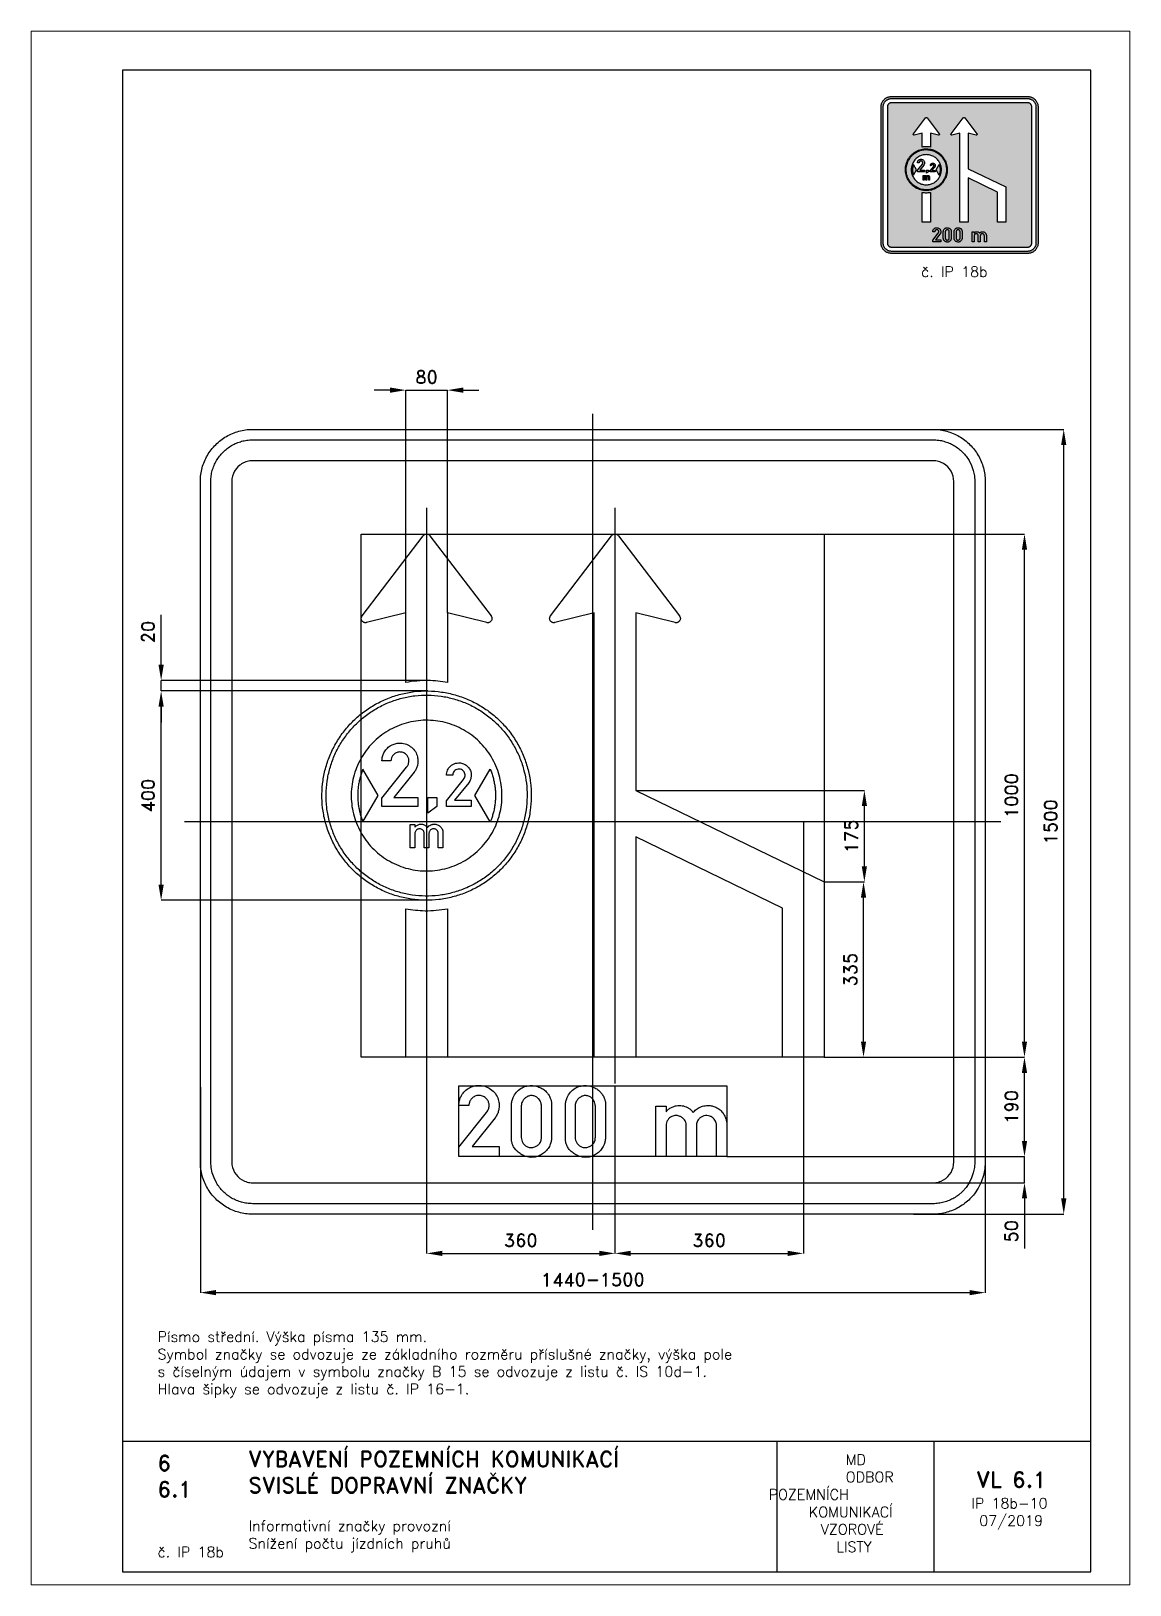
# Paper-space layout 'IP 18b-10' of a CAD drawing. Header units: millimetres. Extents: x 0 to 210, y 0 to 297.
# The model-space entities are those that its viewports show. They can reach past a viewport. Long polylines and large blocks are cut down to what shows.
import ezdxf

# ---------------------------------------------------------------- set-up
doc = ezdxf.new("R2010")
doc.units = ezdxf.units.MM
doc.header["$LTSCALE"] = 5
doc.linetypes.add('ČERCHOVANÁX2', pattern=[2, 1, -0.5, 0, -0.5])
doc.linetypes.add('ČÁRKOVANÁX2', pattern=[1.5, 1, -0.5])
for name, color, linetype in [('Kóty', 2, 'Continuous'), ('Rozpiska', 7, 'Continuous'), ('Značka', 7, 'Continuous')]:
    doc.layers.add(name, color=color, linetype=linetype)
doc.layers.add('Rámeček', color=6, linetype='Continuous', plot=False)
doc.styles.get("Standard").update_dxf_attribs({"font": 'romand.shx', "height": 25})
doc.dimstyles.get("Standard").update_dxf_attribs({"dimtxt": 25, "dimasz": 30, "dimexe": 0.18, "dimexo": 0.0625, "dimgap": 12.5, "dimtad": 1, "dimdec": 0, "dimzin": 0, "dimdsep": 46, "dimtxsty": 'Standard', "dimcen": 0.09, "dimadec": 0, "dimazin": 0, "dimtfac": 1, "dimtdec": 0, "dimtofl": 0, "dimtmove": 0, "dimatfit": 3, "dimfxl": 1, "dimtolj": 1, "dimtzin": 0, "dimarcsym": 0})

psp = doc.layouts.new('IP 18b-10')

# ---------------------------------------------------------------- texts
at = {"layer": 'Rozpiska', "color": 7, "attachment_point": 1}
for s, width, gutter_width, heights, insert, char_height in [('\\pi7.66667;č. IP 18b', 30, 125, [0], (162.44, 252), 2), ('Písmo střední. Výška písma 135 mm.\\PSymbol značky se odvozuje ze základního rozměru příslušné značky, výška pole{\\H1.83333x; }\\Ps číselným údajem v symbolu značky B 15 se odvozuje z listu č. IS 10d-1.{\\H1.55556x; }\\PHlava šipky se odvozuje z listu č. IP 16-1.{\\H1.64815x; }', 155.5011, 100, [0], (24.17, 48.45), 2), ('6', 149.0422, 100, [0], (24.17, 24.77), 3), ('{\\C6;VYBAVENÍ POZEMNÍCH KOMUNIKACÍ\\P}SVISLÉ DOPRAVNÍ ZNAČKY{\\H1.34524x; }', 149.0422, 100, [0], (41.56, 25.56), 3), ('\\pi14.7414;{\\C6;MD\\P\\pi2.36044;}ODBOR POZEMNÍCH{\\H1.57143x; }\\P\\pi7.69378;KOMUNIKACÍ{\\H1.5x; }\\P\\pi9.97949;{\\C6;VZOROVÉ\\H1.47619x; \\H0.67742x;\\P\\pi12.93187;LISTY\\H1.26984x; }', 33.1018, 100, [0], (140.95, 24.95), 2), ('\\pi1.03113;{\\H1.5x;\\C6;VL 6.1\\P\\pi0.03109;\\H0.66667x;IP 18b-10\\H1.66666x; \\H0.6x;\\P\\pi1.5549;07/2019\\H1.80159x; }', 16.0623, 100, [0], (179.66, 21.61), 2), ('6.1', 149.0422, 100, [0], (24.17, 19.78), 3), ('{\\C6;Informativní značky provozní\\P}Snížení počtu jízdních pruhů{\\H1.83333x; }', 149.0422, 100, [0], (41.56, 12.29), 2), ('{\\C6;č. IP 18b}', 18.3305, 100, [2.67], (24.18, 7.3), 2)]:
    psp.add_mtext_dynamic_manual_height_columns(s, width=width, gutter_width=gutter_width, heights=heights, dxfattribs=dict(at, insert=insert, char_height=char_height))

msp = doc.modelspace()

# ---------------------------------------------------------------- blocks, each defined once
blk = doc.blocks.new('*D0')
at = {"layer": 'Defpoints', "color": 0, "transparency": 16777216}
for p in [(-750, -507.4), (750, -603.9), (750, -900)]:
    blk.add_point(p, dxfattribs=at)
at = {"layer": 'Kóty', "color": 0, "lineweight": -2, "transparency": 16777216}
for p, q in [((-750, -507.5), (-750, -900.2)), ((750, -603.9), (750, -900.2)), ((-720, -900), (720, -900))]:
    blk.add_line(p, q, dxfattribs=at)
at = {"layer": 'Kóty', "color": 0, "transparency": 16777216}
for points in [[(-720, -895), (-720, -905), (-750, -900)], [(720, -895), (720, -905), (750, -900)]]:
    blk.add_solid(points, dxfattribs=at)
at = {"layer": 'Kóty', "color": 0, "transparency": 16777216, "insert": (0, -875), "char_height": 25, "attachment_point": 5}
blk.add_mtext('\\A1;1440-1500', dxfattribs=at)
blk = doc.blocks.new('*D1')
at = {"layer": 'Defpoints', "color": 0, "transparency": 16777216}
for p in [(-277.6, 825), (-357.6, 399.2), (-277.6, 399.2)]:
    blk.add_point(p, dxfattribs=at)
at = {"layer": 'Kóty', "color": 0, "lineweight": -2, "transparency": 16777216}
for p, q in [((-387.6, 825), (-417.6, 825)), ((-357.6, 399.3), (-357.6, 825.2)), ((-277.6, 399.3), (-277.6, 825.2)), ((-247.6, 825), (-217.6, 825))]:
    blk.add_line(p, q, dxfattribs=at)
at = {"layer": 'Kóty', "color": 0, "transparency": 16777216}
for points in [[(-387.6, 830), (-387.6, 820), (-357.6, 825)], [(-247.6, 830), (-247.6, 820), (-277.6, 825)]]:
    blk.add_solid(points, dxfattribs=at)
at = {"layer": 'Kóty', "color": 0, "transparency": 16777216, "insert": (-317.6, 850), "char_height": 25, "attachment_point": 5}
blk.add_mtext('\\A1;80', dxfattribs=at)
blk = doc.blocks.new('*D2')
at = {"layer": 'Defpoints', "color": 0, "transparency": 16777216}
for p in [(612.6, 750), (900, 750), (612.6, -750)]:
    blk.add_point(p, dxfattribs=at)
at = {"layer": 'Kóty', "color": 0, "lineweight": -2, "transparency": 16777216}
for p, q in [((612.6, 750), (900.2, 750)), ((900, -720), (900, 720)), ((612.6, -750), (900.2, -750))]:
    blk.add_line(p, q, dxfattribs=at)
at = {"layer": 'Kóty', "color": 0, "transparency": 16777216}
for points in [[(895, 720), (905, 720), (900, 750)], [(895, -720), (905, -720), (900, -750)]]:
    blk.add_solid(points, dxfattribs=at)
at = {"layer": 'Kóty', "color": 0, "transparency": 16777216, "insert": (875, 0), "char_height": 25, "attachment_point": 5, "rotation": 90}
blk.add_mtext('\\A1;1500', dxfattribs=at)
blk = doc.blocks.new('*D3')
at = {"layer": 'Defpoints', "color": 0, "transparency": 16777216}
for p in [(402.4, -500), (42.4, -505), (402.4, -825)]:
    blk.add_point(p, dxfattribs=at)
at = {"layer": 'Kóty', "color": 0, "lineweight": -2, "transparency": 16777216}
for p, q in [((402.4, -500.1), (402.4, -825.2)), ((42.4, -505.1), (42.4, -825.2)), ((72.4, -825), (372.4, -825))]:
    blk.add_line(p, q, dxfattribs=at)
at = {"layer": 'Kóty', "color": 0, "transparency": 16777216}
for points in [[(72.4, -820), (72.4, -830), (42.4, -825)], [(372.4, -820), (372.4, -830), (402.4, -825)]]:
    blk.add_solid(points, dxfattribs=at)
at = {"layer": 'Kóty', "color": 0, "transparency": 16777216, "insert": (222.4, -800), "char_height": 25, "attachment_point": 5}
blk.add_mtext('\\A1;360', dxfattribs=at)
blk = doc.blocks.new('*D5')
at = {"layer": 'Defpoints', "color": 0, "transparency": 16777216}
for p in [(442.4, 550), (825, 550), (442.4, -450)]:
    blk.add_point(p, dxfattribs=at)
at = {"layer": 'Kóty', "color": 0, "lineweight": -2, "transparency": 16777216}
for p, q in [((442.5, 550), (825.2, 550)), ((825, -420), (825, 520)), ((442.5, -450), (825.2, -450))]:
    blk.add_line(p, q, dxfattribs=at)
at = {"layer": 'Kóty', "color": 0, "transparency": 16777216}
for points in [[(820, 520), (830, 520), (825, 550)], [(820, -420), (830, -420), (825, -450)]]:
    blk.add_solid(points, dxfattribs=at)
at = {"layer": 'Kóty', "color": 0, "transparency": 16777216, "insert": (800, 50), "char_height": 25, "attachment_point": 5, "rotation": 90}
blk.add_mtext('\\A1;1000', dxfattribs=at)
blk = doc.blocks.new('*D6')
at = {"layer": 'Defpoints', "color": 0, "transparency": 16777216}
for p in [(442.4, -115), (517.4, -115), (442.4, -450)]:
    blk.add_point(p, dxfattribs=at)
at = {"layer": 'Kóty', "color": 0, "lineweight": -2, "transparency": 16777216}
for p, q in [((442.5, -115), (517.6, -115)), ((517.4, -420), (517.4, -145)), ((442.5, -450), (517.6, -450))]:
    blk.add_line(p, q, dxfattribs=at)
at = {"layer": 'Kóty', "color": 0, "transparency": 16777216}
for points in [[(512.4, -145), (522.4, -145), (517.4, -115)], [(512.4, -420), (522.4, -420), (517.4, -450)]]:
    blk.add_solid(points, dxfattribs=at)
at = {"layer": 'Kóty', "color": 0, "transparency": 16777216, "insert": (492.4, -282.5), "char_height": 25, "attachment_point": 5, "rotation": 90}
blk.add_mtext('\\A1;335', dxfattribs=at)
blk = doc.blocks.new('*D7')
at = {"layer": 'Defpoints', "color": 0, "transparency": 16777216}
for p in [(82.4, 60), (519, 60), (442.4, -115)]:
    blk.add_point(p, dxfattribs=at)
at = {"layer": 'Kóty', "color": 0, "lineweight": -2, "transparency": 16777216}
for p, q in [((82.5, 60), (519.2, 60)), ((519, -85), (519, 30)), ((442.5, -115), (519.2, -115))]:
    blk.add_line(p, q, dxfattribs=at)
at = {"layer": 'Kóty', "color": 0, "transparency": 16777216}
for points in [[(514, 30), (524, 30), (519, 60)], [(514, -85), (524, -85), (519, -115)]]:
    blk.add_solid(points, dxfattribs=at)
at = {"layer": 'Kóty', "color": 0, "transparency": 16777216, "insert": (494, -27.5), "char_height": 25, "attachment_point": 5, "rotation": 90}
blk.add_mtext('\\A1;175', dxfattribs=at)
blk = doc.blocks.new('*D8')
at = {"layer": 'Defpoints', "color": 0, "transparency": 16777216}
for p in [(-825, 250), (-315, 250), (-316.5, -150)]:
    blk.add_point(p, dxfattribs=at)
at = {"layer": 'Kóty', "color": 0, "lineweight": -2, "transparency": 16777216}
for p, q in [((-315.1, 250), (-825.2, 250)), ((-825, -120), (-825, 220)), ((-316.5, -150), (-825.2, -150))]:
    blk.add_line(p, q, dxfattribs=at)
at = {"layer": 'Kóty', "color": 0, "transparency": 16777216}
for points in [[(-830, 220), (-820, 220), (-825, 250)], [(-830, -120), (-820, -120), (-825, -150)]]:
    blk.add_solid(points, dxfattribs=at)
at = {"layer": 'Kóty', "color": 0, "transparency": 16777216, "insert": (-850, 50), "char_height": 25, "attachment_point": 5, "rotation": 90}
blk.add_mtext('\\A1;400', dxfattribs=at)
blk = doc.blocks.new('*D9')
at = {"layer": 'Defpoints', "color": 0, "transparency": 16777216}
for p in [(-825, 270), (-317.6, 270), (-347.3, 250)]:
    blk.add_point(p, dxfattribs=at)
at = {"layer": 'Kóty', "color": 0, "lineweight": -2, "transparency": 16777216}
for p, q in [((-825, 300), (-825, 395.5)), ((-317.7, 270), (-825.2, 270)), ((-347.3, 250), (-825.2, 250)), ((-825, 220), (-825, 190))]:
    blk.add_line(p, q, dxfattribs=at)
at = {"layer": 'Kóty', "color": 0, "transparency": 16777216}
for points in [[(-830, 300), (-820, 300), (-825, 270)], [(-830, 220), (-820, 220), (-825, 250)]]:
    blk.add_solid(points, dxfattribs=at)
at = {"layer": 'Kóty', "color": 0, "transparency": 16777216, "insert": (-850, 362.7), "char_height": 25, "attachment_point": 5, "rotation": 90}
blk.add_mtext('\\A1;20', dxfattribs=at)
blk = doc.blocks.new('*D10')
at = {"layer": 'Defpoints', "color": 0, "transparency": 16777216}
for p in [(256, -640), (256, -690), (825, -690)]:
    blk.add_point(p, dxfattribs=at)
at = {"layer": 'Kóty', "color": 0, "lineweight": -2, "transparency": 16777216}
for p, q in [((825, -610), (825, -580)), ((256.1, -640), (825.2, -640)), ((256.1, -690), (825.2, -690)), ((825, -720), (825, -815.5))]:
    blk.add_line(p, q, dxfattribs=at)
at = {"layer": 'Kóty', "color": 0, "transparency": 16777216}
for points in [[(820, -610), (830, -610), (825, -640)], [(820, -720), (830, -720), (825, -690)]]:
    blk.add_solid(points, dxfattribs=at)
at = {"layer": 'Kóty', "color": 0, "transparency": 16777216, "insert": (800, -782.7), "char_height": 25, "attachment_point": 5, "rotation": 90}
blk.add_mtext('\\A1;50', dxfattribs=at)
blk = doc.blocks.new('*D11')
at = {"layer": 'Defpoints', "color": 0, "transparency": 16777216}
for p in [(442.393363, -450), (825, -450), (256.03, -640)]:
    blk.add_point(p, dxfattribs=at)
at = {"layer": 'Kóty', "color": 0, "lineweight": -2, "transparency": 16777216}
for p, q in [((442.455863, -450), (825.18, -450)), ((825, -610), (825, -480)), ((256.0925, -640), (825.18, -640))]:
    blk.add_line(p, q, dxfattribs=at)
at = {"layer": 'Kóty', "color": 0, "transparency": 16777216}
for points in [[(820, -480), (830, -480), (825, -450)], [(820, -610), (830, -610), (825, -640)]]:
    blk.add_solid(points, dxfattribs=at)
at = {"layer": 'Kóty', "color": 0, "transparency": 16777216, "insert": (800, -545), "char_height": 25, "attachment_point": 5, "rotation": 90}
blk.add_mtext('\\A1;190', dxfattribs=at)
blk = doc.blocks.new('*D12')
at = {"layer": 'Defpoints', "color": 0, "transparency": 16777216}
for p in [(-317.6, -500), (42.4, -690), (42.4, -825)]:
    blk.add_point(p, dxfattribs=at)
at = {"layer": 'Kóty', "color": 0, "lineweight": -2, "transparency": 16777216}
for p, q in [((-317.6, -500.1), (-317.6, -825.2)), ((42.4, -690.1), (42.4, -825.2)), ((-287.6, -825), (12.4, -825))]:
    blk.add_line(p, q, dxfattribs=at)
at = {"layer": 'Kóty', "color": 0, "transparency": 16777216}
for points in [[(-287.6, -820), (-287.6, -830), (-317.6, -825)], [(12.4, -820), (12.4, -830), (42.4, -825)]]:
    blk.add_solid(points, dxfattribs=at)
at = {"layer": 'Kóty', "color": 0, "transparency": 16777216, "insert": (-137.6, -800), "char_height": 25, "attachment_point": 5}
blk.add_mtext('\\A1;360', dxfattribs=at)

# ---------------------------------------------------------------- dimensions: what is measured, and where the dimension line sits
at = {"layer": 'Kóty'}
for base, p1, p2, picture, middle in [((-277.6, 825), (-357.6, 399.2), (-277.6, 399.2), '*D1', (-317.6, 850)), ((42.4, -825), (-317.6, -500), (42.4, -690), '*D12', (-137.6, -800)), ((402.4, -825), (42.4, -505), (402.4, -500), '*D3', (222.4, -800))]:
    dim = msp.add_linear_dim(base=base, p1=p1, p2=p2, dimstyle='Standard', dxfattribs=at)
    dim.commit()
    dim.dimension.update_dxf_attribs({"geometry": picture, "text_midpoint": middle})
for base, p1, p2, picture, middle in [((900, 750), (612.6, -750), (612.6, 750), '*D2', (875, 0)), ((825, 550), (442.4, -450), (442.4, 550), '*D5', (800, 50)), ((-825, 270), (-347.3, 250), (-317.6, 270), '*D9', (-850, 362.7)), ((-825, 250), (-316.5, -150), (-315, 250), '*D8', (-850, 50)), ((519, 60), (442.4, -115), (82.4, 60), '*D7', (494, -27.5)), ((517.4, -115), (442.4, -450), (442.4, -115), '*D6', (492.4, -282.5)), ((825, -450), (256, -640), (442.4, -450), '*D11', (800, -545)), ((825, -690), (256, -640), (256, -690), '*D10', (800, -782.7))]:
    dim = msp.add_linear_dim(base=base, p1=p1, p2=p2, angle=90, dimstyle='Standard', dxfattribs=at)
    dim.commit()
    dim.dimension.update_dxf_attribs({"geometry": picture, "text_midpoint": middle})
dim = msp.add_linear_dim(base=(750, -900), p1=(-750, -507.4), p2=(750, -603.9), text='1440-1500', dimstyle='Standard', dxfattribs=at)
dim.commit()
dim.dimension.update_dxf_attribs({"geometry": '*D0', "text_midpoint": (0, -875)})

# ---------------------------------------------------------------- linework, layer by layer
at = {"layer": 'Kóty'}
for points in [[(-357.6, 825), (-277.6, 825)], [(-825, 250), (-825, 270)], [(825, -690), (825, -640)]]:
    msp.add_lwpolyline(points, dxfattribs=at)
at = {"layer": 'Značka', "color": 6, "linetype": 'ČERCHOVANÁX2', "ltscale": 5}
for points in [[(0, -780), (0, 780)], [(-317.6, 600), (-317.6, -500)], [(42.4, 600), (42.4, -500)], [(780, 0), (-780, 0)], [(402.4, 0), (402.4, -500)]]:
    msp.add_lwpolyline(points, dxfattribs=at)
at = {"layer": 'Značka', "color": 5}
for points in [[(-650, -750), (-650.4, -750), (-650.8, -750, -0.032183), (-663.7, -749.1, -0.035439), (-676.4, -746.5, -0.036257), (-688.7, -742.3, -0.03443), (-700.2, -736.5, -0.033714), (-711, -729.3, -0.034097), (-720.7, -720.7, -0.034214), (-729.3, -711, -0.034227), (-736.5, -700.2, -0.034043), (-742.3, -688.7, -0.033425), (-746.5, -676.4, -0.034175), (-749.1, -663.7, -0.036736), (-750, -650.8), (-750, -650.4), (-750, -650), (-750, 650), (-750, 650.4), (-750, 650.8, -0.032197), (-749.1, 663.7, -0.035467), (-746.5, 676.4, -0.03632), (-742.3, 688.7, -0.034471), (-736.5, 700.2, -0.033721), (-729.3, 711, -0.034099), (-720.7, 720.7, -0.034202), (-711, 729.3, -0.034225), (-700.2, 736.5, -0.034051), (-688.6, 742.3, -0.033415), (-676.4, 746.5, -0.034124), (-663.7, 749.1, -0.036744), (-650.8, 750), (-650.4, 750), (-650, 750), (650, 750), (650.4, 750), (650.8, 750, -0.032182), (663.7, 749.1, -0.035447), (676.4, 746.5, -0.036272), (688.7, 742.3, -0.034433), (700.2, 736.5, -0.033723), (711, 729.3, -0.034091), (720.7, 720.7, -0.034221), (729.3, 711, -0.034225), (736.5, 700.2, -0.034038), (742.3, 688.6, -0.033425), (746.5, 676.4, -0.034173), (749.1, 663.7, -0.036736), (750, 650.8), (750, 650.4), (750, 650), (750, -650), (750, -650.4), (750, -650.8), (749.1, -663.7), (746.5, -676.4), (742.3, -688.7), (736.5, -700.2), (729.3, -711, -0.034106), (720.7, -720.7, -0.034203), (711, -729.3, -0.034227), (700.2, -736.5, -0.034044), (688.6, -742.3, -0.033411), (676.4, -746.5, -0.034122), (663.7, -749.1, -0.036743), (650.8, -750), (650.4, -750), (650, -750), (-650, -750)], [(-650, -730), (-650.3, -730), (-650.6, -730, -0.032184), (-661, -729.3, -0.035448), (-671.1, -727.2, -0.036282), (-680.9, -723.8, -0.034422), (-690.2, -719.2, -0.033745), (-698.8, -713.4, -0.034102), (-706.6, -706.6, -0.034186), (-713.4, -698.8, -0.034203), (-719.2, -690.2), (-723.8, -680.9), (-727.2, -671.1), (-729.3, -661), (-730, -650.6), (-730, -650.3), (-730, -650), (-730, 650), (-730, 650.3), (-730, 650.6, -0.032179), (-729.3, 661, -0.035489), (-727.2, 671.1, -0.036281), (-723.9, 680.9, -0.03442), (-719.2, 690.2, -0.033728), (-713.4, 698.8, -0.034073), (-706.6, 706.6, -0.034239), (-698.8, 713.4, -0.034199), (-690.2, 719.2, -0.034034), (-680.9, 723.8, -0.033414), (-671.1, 727.2, -0.034124), (-660.9, 729.3, -0.03674), (-650.6, 730), (-650.3, 730), (-650, 730), (650, 730), (650.3, 730), (650.6, 730, -0.032183), (661, 729.3, -0.035447), (671.1, 727.2, -0.036274), (680.9, 723.9, -0.034414), (690.2, 719.2, -0.033745), (698.8, 713.4, -0.034097), (706.6, 706.6, -0.034187), (713.4, 698.8, -0.034206), (719.2, 690.2), (723.8, 680.9), (727.2, 671.1), (729.3, 660.9), (730, 650.6), (730, 650.3), (730, 650), (730, -650), (730, -650.3), (730, -650.6), (729.3, -661), (727.2, -671.1), (723.9, -680.9), (719.2, -690.2), (713.4, -698.8), (706.6, -706.6), (698.8, -713.4, -0.034206), (690.2, -719.2, -0.034031), (680.9, -723.8, -0.033421), (671.1, -727.2, -0.034122), (660.9, -729.3, -0.036744), (650.6, -730), (650.3, -730), (650, -730), (-650, -730)], [(-650, -690), (650, -690), (650.2, -690), (650.3, -690, 0.032185), (655.5, -689.6, 0.035459), (660.5, -688.6, 0.036277), (665.5, -686.9), (670.1, -684.6), (674.4, -681.7), (678.3, -678.3), (681.7, -674.4), (684.6, -670.1), (686.9, -665.5), (688.6, -660.6), (689.6, -655.5), (690, -650.3), (690, -650.2), (690, -650), (690, 650), (690, 650.2), (690, 650.3), (689.6, 655.5), (688.6, 660.5), (686.9, 665.5), (684.6, 670.1), (681.7, 674.4), (678.3, 678.3), (674.4, 681.7), (670.1, 684.6), (665.5, 686.9, 0.033409), (660.5, 688.6, 0.034186), (655.5, 689.6, 0.036746), (650.3, 690), (650.2, 690), (650, 690), (-650, 690), (-650.2, 690), (-650.3, 690, 0.032185), (-655.5, 689.6, 0.035458), (-660.6, 688.6, 0.036271), (-665.5, 686.9, 0.034382), (-670.1, 684.6, 0.03365), (-674.4, 681.7), (-678.3, 678.3), (-681.7, 674.4), (-684.6, 670.1), (-686.9, 665.5), (-688.6, 660.5), (-689.6, 655.5), (-690, 650.3), (-690, 650.2), (-690, 650), (-690, -650), (-690, -650.2), (-690, -650.3), (-689.6, -655.5), (-688.6, -660.6), (-686.9, -665.5), (-684.6, -670.1), (-681.7, -674.4), (-678.3, -678.3), (-674.4, -681.7), (-670.1, -684.6), (-665.5, -686.9, 0.033404), (-660.6, -688.6, 0.034161), (-655.5, -689.7, 0.036749), (-650.3, -690), (-650.2, -690), (-650, -690)], [(-277.6, 266.3, 0.007831), (-296.2, 268.7, 0.023765), (-314.7, 270, 0.027428), (-336.2, 269, 0.009022), (-357.6, 266.4), (-357.6, 399.2), (-432.6, 380.7), (-433, 380.6, -0.010084), (-433.3, 380.5, -0.052503), (-434.9, 380.4, -0.052645), (-436.5, 380.7, -0.065503), (-438.3, 381.4, -0.065455), (-439.9, 382.5, -0.065319), (-441.2, 384, -0.065187), (-442, 385.8, -0.064843), (-442.5, 387.7, -0.063651), (-442.4, 389.7, -0.052693), (-442, 391.2, -0.057453), (-441.3, 392.6, -0.01147), (-441.1, 393, -0.003824), (-440.9, 393.3), (-324, 546.8, -0.003131), (-323.7, 547.1, -0.009393), (-323.5, 547.4, -0.049065), (-322.4, 548.4, -0.049118), (-321.2, 549.2, -0.061113), (-319.4, 549.8, -0.061349), (-317.6, 550, -0.06102), (-315.8, 549.8, -0.059475), (-314.1, 549.2, -0.049145), (-312.8, 548.4, -0.053708), (-311.7, 547.4, -0.010699), (-311.5, 547.1), (-311.2, 546.8), (-194.4, 393.3), (-194.1, 393, -0.010084), (-193.9, 392.6, -0.052503), (-193.2, 391.2, -0.052645), (-192.8, 389.7, -0.065503), (-192.7, 387.7, -0.065455), (-193.2, 385.8, -0.065319), (-194, 384, -0.065187), (-195.3, 382.5, -0.064843), (-196.9, 381.4, -0.063651), (-198.7, 380.7, -0.052693), (-200.3, 380.4, -0.057453), (-201.9, 380.5, -0.01147), (-202.3, 380.6), (-202.6, 380.7), (-277.6, 399.2), (-277.6, 266.3)], [(442.4, -115), (442.4, -450), (362.4, -450), (362.4, -165.1), (82.4, -29), (82.4, -450), (2.4, -450), (2.4, 399.2), (-72.6, 380.7), (-73, 380.6, -0.010084), (-73.3, 380.5, -0.052503), (-74.9, 380.4, -0.052645), (-76.5, 380.7, -0.065503), (-78.3, 381.4, -0.065455), (-79.9, 382.5, -0.065319), (-81.2, 384, -0.065187), (-82, 385.8, -0.064843), (-82.5, 387.7, -0.063651), (-82.4, 389.7, -0.052693), (-82, 391.2, -0.057453), (-81.3, 392.6, -0.01147), (-81.1, 393, -0.003824), (-80.9, 393.3), (36, 546.8, -0.003131), (36.3, 547.1, -0.009393), (36.5, 547.4, -0.049065), (37.6, 548.4, -0.049118), (38.8, 549.2, -0.061113), (40.6, 549.8, -0.061349), (42.4, 550, -0.06102), (44.2, 549.8, -0.059475), (45.9, 549.2, -0.049145), (47.2, 548.4, -0.053708), (48.3, 547.4, -0.010699), (48.5, 547.1), (48.8, 546.8), (165.6, 393.3), (165.9, 393, -0.010084), (166.1, 392.6, -0.052503), (166.8, 391.2, -0.052645), (167.2, 389.7, -0.065503), (167.3, 387.7, -0.065455), (166.8, 385.8, -0.065319), (166, 384, -0.065187), (164.7, 382.5, -0.064843), (163.1, 381.4, -0.063651), (161.3, 380.7, -0.052693), (159.7, 380.4, -0.057453), (158.1, 380.5, -0.01147), (157.7, 380.6), (157.4, 380.7), (82.4, 399.2), (82.4, 60), (442.4, -115)], [(-117.6, 50), (-117.6, 48.7), (-117.6, 47.4, -0.032167), (-119.6, 21.3, -0.035723), (-125.1, -4.3, -0.036666), (-133.7, -29, -0.034754), (-145.7, -52.3, -0.034039), (-160.5, -73.9, -0.034453), (-178, -93.3, -0.034561), (-197.9, -110.3, -0.034427), (-219.9, -124.5, -0.034389), (-243.5, -135.8, -0.034418), (-268.4, -143.8, -0.034423), (-294.1, -148.7, -0.034417), (-320.2, -150, -0.034416), (-346.3, -148, -0.034417), (-371.9, -142.5, -0.034417), (-396.6, -133.8, -0.034417), (-419.9, -121.9, -0.034417), (-441.5, -107.1, -0.034417), (-460.9, -89.6, -0.034417), (-477.9, -69.7, -0.034417), (-492.1, -47.7, -0.034417), (-503.4, -24.1, -0.034417), (-511.5, 0.8, -0.034417), (-516.3, 26.5, -0.034417), (-517.6, 52.6, -0.034417), (-515.6, 78.7, -0.034417), (-510.1, 104.3, -0.034417), (-501.4, 129, -0.034417), (-489.5, 152.3, -0.034417), (-474.7, 173.9, -0.034417), (-457.2, 193.3, -0.034417), (-437.3, 210.3, -0.034417), (-415.3, 224.5, -0.034417), (-391.8, 235.8, -0.034417), (-366.8, 243.8, -0.034417), (-341.1, 248.7, -0.034416), (-315, 250, -0.034417), (-288.9, 248, -0.034418), (-263.3, 242.5, -0.034416), (-238.6, 233.8, -0.034417), (-215.3, 221.9, -0.034418), (-193.7, 207.1, -0.034406), (-174.3, 189.6, -0.034414), (-157.3, 169.7, -0.034487), (-143.1, 147.7, -0.034419), (-131.8, 124.2, -0.034076), (-123.8, 99.2, -0.032791), (-119, 74.8, -0.034265), (-117.6, 50)], [(-402.9, 29.2), (-402.9, 45.3), (-355.9, 104.5, 0.004071), (-355.2, 105.3, 0.012139), (-354.5, 106.2, 0.08299), (-352, 111.6, 0.094408), (-351.4, 117.5, 0.092134), (-352.7, 122.8, 0.08404), (-355.7, 127.4, 0.098137), (-361, 131.6, 0.106051), (-367.5, 133.3, 0.106168), (-374, 132.5, 0.099954), (-379.8, 129.1, 0.083722), (-383.4, 124.9, 0.091648), (-385.3, 119.9, 0.026146), (-385.6, 118, 0.008682), (-385.8, 116.2), (-402.9, 116.2, -0.003377), (-402.9, 117.8, -0.010131), (-402.8, 119.4, -0.059422), (-401.3, 126.6, -0.058235), (-398.3, 133.4, -0.072151), (-392.5, 140.7, -0.072222), (-385, 146.2, -0.061479), (-377.7, 149.2, -0.059941), (-370, 150.3, -0.083063), (-358.8, 149.1, -0.087047), (-348.8, 144.1, -0.087765), (-340.7, 136.4, -0.087799), (-335.8, 126.4, -0.068484), (-334.2, 117.8, -0.062422), (-335, 109.1, -0.05069), (-336.8, 102.7, -0.061844), (-340.1, 96.9, -0.008353), (-340.7, 96, -0.002783), (-341.4, 95.1), (-380.4, 46.4), (-334.3, 46.4), (-334.3, 29.2), (-402.9, 29.2)], [(-439.2, -0.4), (-410, 50), (-439.2, 100.4), (-439.3, 100.3), (-439.3, 100.2), (-439.4, 99.9), (-439.6, 99.6), (-439.7, 99.2), (-439.9, 98.8, 0.008441), (-441.4, 94.8, 0.010131), (-442.8, 90.7, 0.009595), (-444.1, 86.6, 0.006815), (-445.2, 82.4, 0.006632), (-446.2, 78.2, 0.009046), (-447.1, 74, 0.009795), (-447.8, 69.7, 0.008885), (-448.4, 65.5, 0.008869), (-448.8, 61.2, 0.009745), (-449.1, 56.9, 0.009043), (-449.2, 52.6, 0.006757), (-449.2, 48.3, 0.006755), (-449.1, 44, 0.009039), (-448.9, 39.7, 0.009746), (-448.5, 35.4, 0.008884), (-447.9, 31.1, 0.00889), (-447.2, 26.9, 0.009763), (-446.4, 22.6, 0.009034), (-445.4, 18.4, 0.006697), (-444.3, 14.3, 0.005982), (-443.2, 10.6, 0.007979), (-442, 6.9, 0.007189), (-440.9, 3.9, 0.007211), (-439.8, 1), (-439.5, 0.3), (-439.2, -0.4)], [(-279.5, 29.2), (-279.5, 40.3), (-247.2, 80.9, 0.004071), (-246.7, 81.5, 0.012139), (-246.2, 82.2, 0.08299), (-244.5, 85.8, 0.094408), (-244.1, 89.9, 0.092134), (-245, 93.6, 0.08404), (-247, 96.7, 0.098137), (-250.7, 99.6, 0.106051), (-255.1, 100.8, 0.106168), (-259.7, 100.2, 0.099954), (-263.6, 97.9, 0.083722), (-266.1, 95, 0.091648), (-267.4, 91.6, 0.026146), (-267.6, 90.3, 0.008682), (-267.7, 89), (-279.5, 89, -0.003377), (-279.5, 90.1, -0.010131), (-279.4, 91.2, -0.059422), (-278.4, 96.2, -0.058235), (-276.3, 100.8, -0.072151), (-272.4, 105.9, -0.072222), (-267.2, 109.6, -0.061479), (-262.2, 111.7, -0.059941), (-256.8, 112.5, -0.083063), (-249.2, 111.6, -0.087047), (-242.3, 108.2, -0.087765), (-236.7, 102.9, -0.087799), (-233.3, 96, -0.068484), (-232.3, 90.1, -0.062422), (-232.8, 84.2, -0.05069), (-234.1, 79.7, -0.061844), (-236.3, 75.7, -0.008353), (-236.7, 75.1, -0.002783), (-237.2, 74.5), (-264, 41), (-232.3, 41), (-232.3, 29.2), (-279.5, 29.2)], [(-196, -0.4), (-225.2, 50), (-196, 100.4), (-195.9, 100.3), (-195.9, 100.2), (-195.8, 99.9), (-195.6, 99.6), (-195.5, 99.2), (-195.3, 98.8, -0.008441), (-193.8, 94.8, -0.010131), (-192.4, 90.7, -0.009595), (-191.2, 86.6, -0.006815), (-190, 82.4, -0.006632), (-189, 78.2, -0.009046), (-188.2, 74, -0.009795), (-187.4, 69.7, -0.008885), (-186.8, 65.5, -0.008869), (-186.4, 61.2, -0.009745), (-186.1, 56.9, -0.009043), (-186, 52.6, -0.006757), (-186, 48.3, -0.006755), (-186.1, 44, -0.009039), (-186.4, 39.7, -0.009746), (-186.7, 35.4, -0.008884), (-187.3, 31.1, -0.00889), (-188, 26.9, -0.009763), (-188.8, 22.6, -0.009034), (-189.8, 18.4, -0.006697), (-190.9, 14.3, -0.005982), (-192, 10.6, -0.007979), (-193.2, 6.9, -0.007189), (-194.3, 3.9, -0.007211), (-195.4, 1), (-195.7, 0.3), (-196, -0.4)], [(-348.8, -49.7), (-348.8, -5.1), (-339.9, -5.1), (-339.9, -10.1, -0.003192), (-339.4, -9.6, -0.009567), (-338.9, -9, -0.0538), (-336.5, -7.1, -0.054629), (-333.7, -5.6, -0.049773), (-331, -4.8, -0.049909), (-328.2, -4.6, -0.044596), (-325.7, -4.8, -0.045347), (-323.3, -5.4, -0.041532), (-321.1, -6.4, -0.034771), (-319.1, -7.7, -0.023454), (-317.9, -8.6, -0.033511), (-316.9, -9.6, -0.015001), (-316.5, -10.1, -0.004979), (-316, -10.7, -0.003807), (-315.5, -10.1, -0.011411), (-314.9, -9.5, -0.072056), (-311.6, -6.9, -0.066461), (-307.7, -5.3, -0.035519), (-305.5, -4.8, -0.035837), (-303.3, -4.6, -0.050519), (-300.1, -4.8, -0.049652), (-297, -5.7, -0.068284), (-293.1, -7.8, -0.073295), (-290, -10.9, -0.056851), (-288.1, -13.8, -0.048832), (-286.9, -17.1, -0.019163), (-286.6, -18.3, -0.025008), (-286.5, -19.5, -0.009364), (-286.4, -20), (-286.4, -20.6), (-286.4, -49.7), (-295.3, -49.7), (-295.3, -22.4), (-295.3, -22.1, 0.007572), (-295.3, -21.7, 0.050214), (-295.6, -20.1, 0.050892), (-296.2, -18.5, 0.067722), (-297.5, -16.6, 0.066947), (-299.2, -15.1, 0.073523), (-301.4, -13.9, 0.074318), (-303.9, -13.5, 0.080744), (-306.6, -13.8, 0.08067), (-309.1, -14.9, 0.070504), (-310.9, -16.3, 0.07539), (-312.1, -18.3, 0.050747), (-312.7, -19.9, 0.032977), (-313.1, -21.6), (-313.1, -21.8), (-313.1, -22), (-313.1, -49.7), (-322.1, -49.7), (-322.1, -22.2), (-322.1, -21.8, 0.009724), (-322.1, -21.5, 0.073755), (-322.6, -19.2, 0.069017), (-323.7, -17.2, 0.074723), (-325.5, -15.4, 0.073776), (-327.7, -14.2, 0.089058), (-330.7, -13.5, 0.093654), (-333.8, -13.9, 0.073311), (-335.9, -14.9, 0.071137), (-337.7, -16.4, 0.077006), (-339.1, -18.7, 0.077985), (-339.8, -21.2, 0.008047), (-339.9, -21.5), (-339.9, -21.9), (-339.9, -49.7), (-348.8, -49.7)], [(-277.6, -166.4), (-277.6, -450), (-357.6, -450), (-357.6, -166.3, 0.007831), (-339.1, -168.7, 0.023765), (-320.5, -170, 0.027428), (-299.1, -169, 0.009022), (-277.6, -166.4)], [(-256, -640), (-256, -622), (-203.2, -555.5, 0.004071), (-202.4, -554.5, 0.012139), (-201.7, -553.5, 0.08299), (-198.9, -547.5, 0.094408), (-198.2, -540.9, 0.092134), (-199.6, -534.9, 0.08404), (-203, -529.7, 0.098137), (-209, -525, 0.106051), (-216.2, -523.1, 0.106168), (-223.6, -524, 0.099954), (-230.1, -527.8, 0.083722), (-234.1, -532.5, 0.091648), (-236.3, -538.2, 0.026146), (-236.6, -540.2, 0.008682), (-236.8, -542.3), (-256, -542.3, -0.003377), (-256, -540.5, -0.010131), (-255.9, -538.7, -0.059422), (-254.3, -530.6, -0.058235), (-250.8, -523, -0.072151), (-244.4, -514.7, -0.072222), (-235.9, -508.6, -0.061479), (-227.8, -505.3, -0.059941), (-219, -504, -0.083063), (-206.6, -505.4, -0.087047), (-195.2, -510.9, -0.087765), (-186.2, -519.7, -0.087799), (-180.6, -530.9, -0.068484), (-178.9, -540.5, -0.062422), (-179.7, -550.3, -0.05069), (-181.8, -557.5, -0.061844), (-185.5, -564, -0.008353), (-186.2, -565, -0.002783), (-186.9, -566), (-230.8, -620.7), (-179, -620.7), (-179, -640), (-256, -640)], [(-155.3, -544.1, -0.001981), (-155.4, -542.9, -0.005947), (-155.3, -541.7, -0.049019), (-154.5, -534.3, -0.049992), (-152.1, -527.2, -0.079537), (-145.9, -517, -0.089087), (-136.8, -509.4, -0.059796), (-129.8, -506.2, -0.052018), (-122.3, -504.6, -0.062017), (-112.5, -504.6, -0.0645), (-103, -507, -0.055438), (-95.6, -510.7, -0.055485), (-89.2, -515.9, -0.051112), (-84.6, -521.5, -0.054897), (-81.2, -528, -0.045234), (-79.5, -533.5, -0.045981), (-78.8, -539.3, -0.0123), (-78.7, -541.3, -0.004103), (-78.8, -543.3), (-78.8, -602.1, -0.002302), (-78.8, -603.3, -0.006906), (-78.8, -604.5, -0.051777), (-79.7, -611.5, -0.049693), (-82, -618.2, -0.066796), (-87, -626.7, -0.065906), (-94.1, -633.5, -0.061099), (-101.7, -638.2, -0.064143), (-110.2, -640.8, -0.069662), (-120, -641.3, -0.067451), (-129.6, -639.2, -0.056809), (-137.3, -635.5, -0.049588), (-144.1, -630.3, -0.048055), (-149.2, -624.8, -0.06588), (-152.9, -618.2, -0.054767), (-154.7, -612.3, -0.042362), (-155.3, -606.2, -0.009254), (-155.4, -604.1, -0.003103), (-155.3, -602.1), (-155.3, -544.1)], [(-52.3, -544.1, -0.001981), (-52.3, -542.9, -0.005947), (-52.3, -541.7, -0.049019), (-51.5, -534.3, -0.049992), (-49.1, -527.2, -0.079537), (-42.9, -517, -0.089087), (-33.8, -509.4, -0.059796), (-26.8, -506.2, -0.052018), (-19.3, -504.6, -0.062017), (-9.5, -504.6, -0.0645), (0, -507, -0.055438), (7.4, -510.7, -0.055485), (13.8, -515.9, -0.051112), (18.4, -521.5, -0.054897), (21.8, -528, -0.045234), (23.5, -533.5, -0.045981), (24.2, -539.3, -0.0123), (24.3, -541.3, -0.004103), (24.2, -543.3), (24.2, -602.1, -0.002302), (24.2, -603.3, -0.006906), (24.2, -604.5, -0.051777), (23.3, -611.5, -0.049693), (21, -618.2, -0.066796), (16, -626.7, -0.065906), (8.9, -633.5, -0.061099), (1.3, -638.2, -0.064143), (-7.2, -640.8, -0.069662), (-17, -641.3, -0.067451), (-26.5, -639.2, -0.056809), (-34.3, -635.5, -0.049588), (-41.1, -630.3, -0.048055), (-46.2, -624.8, -0.06588), (-49.9, -618.2, -0.054767), (-51.7, -612.3, -0.042362), (-52.3, -606.2, -0.009254), (-52.4, -604.1, -0.003103), (-52.3, -602.1), (-52.3, -544.1)], [(-136.8, -544.1), (-136.8, -602.1, 0.003201), (-136.8, -602.9, 0.009635), (-136.8, -603.7, 0.07387), (-135.9, -608.7, 0.059521), (-133.6, -613.4, 0.070725), (-129.8, -618.2, 0.09458), (-124.7, -621.5, 0.108402), (-118, -622.8, 0.087553), (-111, -621.5, 0.078159), (-105.5, -618.6, 0.088168), (-101.3, -614.2, 0.061769), (-99.4, -610.5, 0.061186), (-98.4, -606.5, 0.025182), (-98.2, -604.3, 0.008386), (-98.1, -602.1), (-98.1, -544.1, 0.005497), (-98.2, -542.2, 0.016502), (-98.5, -540.3, 0.058317), (-99.7, -535.5, 0.064725), (-102.1, -531.2, 0.088091), (-106.7, -526.6, 0.09789), (-112.6, -523.9, 0.099844), (-119.2, -523.5, 0.088272), (-125.5, -525.5, 0.074159), (-130.2, -528.7, 0.075675), (-133.7, -533.1, 0.052597), (-135.4, -536.7, 0.046075), (-136.4, -540.6, 0.014324), (-136.6, -542.4, 0.004786), (-136.8, -544.1)], [(-33.8, -544.1), (-33.8, -602.1, 0.003201), (-33.8, -602.9, 0.009635), (-33.8, -603.7, 0.07387), (-32.9, -608.7, 0.059521), (-30.6, -613.4, 0.070725), (-26.8, -618.2, 0.09458), (-21.7, -621.5, 0.108402), (-15, -622.8, 0.087553), (-8, -621.5, 0.078159), (-2.5, -618.6, 0.088168), (1.7, -614.2, 0.061769), (3.6, -610.5, 0.061186), (4.6, -606.5, 0.025182), (4.8, -604.3, 0.008386), (4.9, -602.1), (4.9, -544.1, 0.005497), (4.8, -542.2, 0.016502), (4.5, -540.3, 0.058317), (3.3, -535.5, 0.064725), (0.9, -531.2, 0.088091), (-3.7, -526.6, 0.09789), (-9.6, -523.9, 0.099844), (-16.2, -523.5, 0.088272), (-22.5, -525.5, 0.074159), (-27.2, -528.7, 0.075675), (-30.6, -533.1, 0.052597), (-32.4, -536.7, 0.046075), (-33.4, -540.6, 0.014324), (-33.6, -542.4, 0.004786), (-33.8, -544.1)], [(120.7, -640), (120.7, -543.5), (140, -543.5), (140, -554.3, -0.003192), (141.1, -553.1, -0.009567), (142.2, -551.9, -0.0538), (147.4, -547.6, -0.054629), (153.5, -544.6, -0.049773), (159.4, -542.8, -0.049909), (165.4, -542.3, -0.044596), (170.8, -542.7, -0.045347), (176, -544.1, -0.041532), (180.8, -546.2, -0.034771), (185.2, -549, -0.023454), (187.6, -550.9, -0.033511), (189.8, -553.1, -0.015001), (190.8, -554.3, -0.004979), (191.8, -555.6, -0.003807), (192.9, -554.2, -0.011411), (194.1, -552.9, -0.072056), (201.3, -547.3, -0.066461), (209.9, -543.8, -0.035519), (214.6, -542.7, -0.035837), (219.4, -542.3, -0.050519), (226.3, -542.9, -0.049652), (233, -544.8, -0.068284), (241.4, -549.3, -0.073295), (248.2, -556, -0.056851), (252.2, -562.4, -0.048832), (254.8, -569.4, -0.019163), (255.5, -572, -0.025008), (255.9, -574.6, -0.009364), (256, -575.8, -0.003114), (256, -577), (256, -640), (236.7, -640), (236.7, -580.9), (236.6, -580.2, 0.007572), (236.6, -579.4, 0.050214), (236, -575.8, 0.050892), (234.7, -572.4, 0.067722), (232, -568.3, 0.066947), (228.3, -565, 0.073523), (223.5, -562.6, 0.074318), (218.2, -561.6, 0.080744), (212.3, -562.2, 0.08067), (206.9, -564.6, 0.070504), (203, -567.8, 0.07539), (200.2, -571.9, 0.050747), (198.9, -575.4, 0.032977), (198.2, -579.1), (198.1, -579.6), (198, -580.1), (198, -640), (178.7, -640), (178.7, -580.5, 0.003243), (178.7, -579.7, 0.009724), (178.6, -578.9, 0.073755), (177.5, -574.1, 0.069017), (175, -569.7, 0.074723), (171.3, -565.8, 0.073776), (166.6, -563.1, 0.089058), (159.9, -561.6, 0.093654), (153.2, -562.5, 0.073311), (148.6, -564.7, 0.071137), (144.9, -568, 0.077006), (141.7, -572.8, 0.077985), (140.2, -578.3, 0.008047), (140.1, -579.1, 0.002692), (140, -579.8), (140, -640), (120.7, -640)]]:
    msp.add_lwpolyline(points, format="xyb", dxfattribs=at)
at = {"layer": 'Značka', "color": 6, "linetype": 'ČÁRKOVANÁX2', "ltscale": 2.5}
for points in [[(-442.6, -450), (-442.6, 550), (442.4, 550), (442.4, -450), (-442.6, -450)], [(-256, -640), (-256, -505), (256, -505), (256, -640), (-256, -640)]]:
    msp.add_lwpolyline(points, dxfattribs=at)
at = {"layer": 'Značka', "color": 1}
for points in [[(-125.6, 50), (-125.6, 48.7), (-125.6, 47.5, -0.032167), (-127.5, 22.5, -0.035723), (-132.8, -2.1, -0.036666), (-141.1, -25.8, -0.034754), (-152.6, -48.2, -0.034039), (-166.8, -68.9, -0.034453), (-183.6, -87.5, -0.034561), (-202.7, -103.9, -0.034427), (-223.8, -117.5, -0.034389), (-246.4, -128.4, -0.034418), (-270.3, -136.1, -0.034423), (-295, -140.8, -0.034417), (-320.1, -142, -0.034416), (-345.2, -140.1, -0.034417), (-369.7, -134.8, -0.034417), (-393.4, -126.5, -0.034417), (-415.8, -115, -0.034417), (-436.5, -100.8, -0.034417), (-455.1, -84, -0.034417), (-471.5, -64.9, -0.034417), (-485.1, -43.8, -0.034417), (-496, -21.2, -0.034417), (-503.7, 2.7, -0.034417), (-508.4, 27.4, -0.034417), (-509.6, 52.5, -0.034417), (-507.7, 77.6, -0.034417), (-502.4, 102.1, -0.034417), (-494.1, 125.8, -0.034417), (-482.6, 148.2, -0.034417), (-468.5, 168.9, -0.034417), (-451.6, 187.5, -0.034417), (-432.5, 203.9, -0.034417), (-411.4, 217.5, -0.034417), (-388.8, 228.4, -0.034417), (-364.9, 236.1, -0.034417), (-340.2, 240.8, -0.034416), (-315.1, 242, -0.034417), (-290, 240.1, -0.034418), (-265.5, 234.8, -0.034416), (-241.8, 226.5, -0.034417), (-219.4, 215, -0.034418), (-198.7, 200.8, -0.034406), (-180.1, 184, -0.034414), (-163.7, 164.9, -0.034487), (-150.1, 143.8, -0.034419), (-139.2, 121.2, -0.034076), (-131.5, 97.3, -0.032791), (-127, 73.8, -0.034265), (-125.6, 50)], [(-173.6, 50), (-173.6, 50.9), (-173.6, 51.9, 0.032167), (-175.1, 70.7, 0.035723), (-179, 89.1, 0.036666), (-185.2, 106.9, 0.034754), (-193.9, 123.6, 0.034039), (-204.5, 139.2, 0.034453), (-217.1, 153.1, 0.034561), (-231.4, 165.4, 0.034427), (-247.2, 175.6, 0.034389), (-264.2, 183.8, 0.034418), (-282.2, 189.6, 0.034423), (-300.7, 193.1, 0.034417), (-319.5, 194, 0.034416), (-338.3, 192.6, 0.034417), (-356.7, 188.6, 0.034417), (-374.5, 182.4, 0.034417), (-391.2, 173.8, 0.034417), (-406.8, 163.1, 0.034417), (-420.8, 150.5, 0.034417), (-433, 136.2, 0.034417), (-443.2, 120.4, 0.034417), (-451.4, 103.4, 0.034417), (-457.2, 85.4, 0.034417), (-460.7, 66.9, 0.034417), (-461.6, 48.1, 0.034417), (-460.2, 29.3, 0.034417), (-456.2, 10.9, 0.034417), (-450, -6.9, 0.034417), (-441.4, -23.6, 0.034417), (-430.7, -39.2, 0.034417), (-418.1, -53.1, 0.034417), (-403.8, -65.4, 0.034417), (-388, -75.6, 0.034417), (-371, -83.8, 0.034417), (-353.1, -89.6, 0.034417), (-334.5, -93.1, 0.034416), (-315.7, -94, 0.034417), (-296.9, -92.6, 0.034418), (-278.5, -88.6, 0.034416), (-260.7, -82.4, 0.034417), (-244, -73.8, 0.034418), (-228.4, -63.1, 0.034406), (-214.5, -50.5, 0.034414), (-202.2, -36.2, 0.034487), (-192, -20.4, 0.034419), (-183.8, -3.4, 0.034076), (-178, 14.6, 0.032791), (-174.6, 32.2, 0.034265), (-173.6, 50)]]:
    msp.add_lwpolyline(points, format="xyb", dxfattribs=at)
at = {"layer": 'Značka', "color": 5}
msp.add_lwpolyline([(-315.5, 16.2), (-315.5, 46.5), (-298.3, 46.5), (-298.3, 29.2), (-315.5, 16.2)], dxfattribs=at)

msp.set_redraw_order([(e.dxf.handle, doc.entitydb.next_handle()) for e in msp.query("TEXT MTEXT ATTDEF DIMENSION ARC_DIMENSION")])  # texts and dimensions are drawn at this point

# ---------------------------------------------------------------- hatches: boundary and pattern name
at = {"layer": 'Značka'}
h = psp.add_hatch(color=170, dxfattribs=at)
h.dxf.hatch_style = 1
edge = h.paths.add_edge_path(flags=16)
edge.add_line((164.44, 254.9), (164.44, 254.9))
edge.add_line((164.44, 254.9), (164.43, 254.9))
edge.add_arc((164.44, 256.51), 1.61, 262.3069, 269.6795, ccw=False)
edge.add_arc((164.42, 256.37), 1.46, 254.202, 262.3216, ccw=False)
edge.add_arc((164.38, 256.34), 1.43, 247.1662, 255.4743, ccw=False)
edge.add_arc((164.41, 256.41), 1.51, 239.2876, 247.1731, ccw=False)
edge.add_arc((164.4, 256.45), 1.54, 232.4424, 240.1679, ccw=False)
edge.add_arc((164.39, 256.44), 1.52, 224.6397, 232.4484, ccw=False)
edge.add_arc((164.38, 256.45), 1.52, 217.5708, 225.4079, ccw=False)
edge.add_arc((164.38, 256.45), 1.52, 209.7386, 217.5803, ccw=False)
edge.add_arc((164.37, 256.47), 1.52, 202.6896, 210.489, ccw=False)
edge.add_arc((164.4, 256.48), 1.55, 195.0381, 202.6928, ccw=False)
edge.add_arc((164.36, 256.49), 1.52, 188.0097, 195.828, ccw=False)
edge.add_arc((164.25, 256.48), 1.41, 179.6098, 188.0273, ccw=False)
edge.add_line((162.84, 256.49), (162.84, 256.49))
edge.add_line((162.84, 256.49), (162.84, 256.5))
edge.add_line((162.84, 256.5), (162.84, 282.5))
edge.add_line((162.84, 282.5), (162.84, 282.51))
edge.add_line((162.84, 282.51), (162.84, 282.51))
edge.add_arc((164.45, 282.5), 1.61, 172.3069, 179.6795, ccw=False)
edge.add_arc((164.31, 282.52), 1.46, 164.202, 172.3216, ccw=False)
edge.add_arc((164.28, 282.56), 1.43, 157.1662, 165.4743, ccw=False)
edge.add_arc((164.36, 282.53), 1.51, 149.2876, 157.1731, ccw=False)
edge.add_arc((164.39, 282.54), 1.54, 142.4424, 150.1679, ccw=False)
edge.add_arc((164.38, 282.55), 1.52, 134.6397, 142.4484, ccw=False)
edge.add_arc((164.39, 282.57), 1.52, 127.5709, 135.4079, ccw=False)
edge.add_arc((164.39, 282.57), 1.52, 119.7386, 127.5803, ccw=False)
edge.add_arc((164.41, 282.57), 1.52, 112.6896, 120.489, ccw=False)
edge.add_arc((164.42, 282.54), 1.55, 105.0381, 112.6928, ccw=False)
edge.add_arc((164.44, 282.58), 1.52, 98.0097, 105.828, ccw=False)
edge.add_arc((164.42, 282.69), 1.41, 89.6098, 98.0273, ccw=False)
edge.add_line((164.43, 284.1), (164.44, 284.1))
edge.add_line((164.44, 284.1), (164.44, 284.1))
edge.add_line((164.44, 284.1), (190.44, 284.1))
edge.add_line((190.44, 284.1), (190.45, 284.1))
edge.add_line((190.45, 284.1), (190.46, 284.1))
edge.add_arc((190.45, 282.49), 1.61, 82.3069, 89.6795, ccw=False)
edge.add_arc((190.47, 282.63), 1.46, 74.202, 82.3216, ccw=False)
edge.add_arc((190.51, 282.66), 1.43, 67.1662, 75.4743, ccw=False)
edge.add_arc((190.48, 282.59), 1.51, 59.2876, 67.1731, ccw=False)
edge.add_arc((190.48, 282.55), 1.54, 52.4424, 60.1679, ccw=False)
edge.add_arc((190.49, 282.56), 1.52, 44.6397, 52.4484, ccw=False)
edge.add_arc((190.51, 282.55), 1.52, 37.5709, 45.4079, ccw=False)
edge.add_arc((190.51, 282.55), 1.52, 29.7386, 37.5803, ccw=False)
edge.add_arc((190.51, 282.53), 1.52, 22.6896, 30.489, ccw=False)
edge.add_arc((190.49, 282.52), 1.55, 15.0381, 22.6928, ccw=False)
edge.add_arc((190.52, 282.51), 1.52, 8.0097, 15.828, ccw=False)
edge.add_arc((190.63, 282.52), 1.41, -0.3902, 8.0273, ccw=False)
edge.add_line((192.04, 282.51), (192.04, 282.51))
edge.add_line((192.04, 282.51), (192.04, 282.5))
edge.add_line((192.04, 282.5), (192.04, 256.5))
edge.add_line((192.04, 256.5), (192.04, 256.49))
edge.add_line((192.04, 256.49), (192.04, 256.49))
edge.add_arc((190.43, 256.5), 1.61, 352.3069, 359.6795, ccw=False)
edge.add_arc((190.58, 256.48), 1.46, 344.202, 352.3216, ccw=False)
edge.add_arc((190.6, 256.44), 1.43, 337.1662, 345.4743, ccw=False)
edge.add_arc((190.53, 256.47), 1.51, 329.2876, 337.1731, ccw=False)
edge.add_arc((190.49, 256.46), 1.54, 322.4424, 330.1679, ccw=False)
edge.add_arc((190.51, 256.45), 1.52, 314.6397, 322.4484, ccw=False)
edge.add_arc((190.49, 256.43), 1.52, 307.5709, 315.4079, ccw=False)
edge.add_arc((190.5, 256.43), 1.52, 299.7386, 307.5803, ccw=False)
edge.add_arc((190.47, 256.43), 1.52, 292.6896, 300.489, ccw=False)
edge.add_arc((190.46, 256.46), 1.55, 285.0381, 292.6928, ccw=False)
edge.add_arc((190.45, 256.42), 1.52, 278.0097, 285.828, ccw=False)
edge.add_arc((190.47, 256.31), 1.41, 269.6098, 278.0273, ccw=False)
edge.add_line((190.46, 254.9), (190.45, 254.9))
edge.add_line((190.45, 254.9), (190.44, 254.9))
edge.add_line((190.44, 254.9), (164.44, 254.9))
edge = h.paths.add_edge_path(flags=0)
edge.add_line((164.44, 255.7), (190.44, 255.7))
edge.add_line((190.44, 255.7), (190.45, 255.7))
edge.add_line((190.45, 255.7), (190.45, 255.7))
edge.add_arc((190.45, 256.51), 0.805, 270.3205, 277.6931)
edge.add_arc((190.46, 256.43), 0.732, 277.6784, 285.798)
edge.add_arc((190.48, 256.42), 0.715, 284.5257, 292.8338)
edge.add_arc((190.46, 256.46), 0.754, 292.8269, 300.7124)
edge.add_arc((190.46, 256.48), 0.769, 299.8321, 307.5576)
edge.add_arc((190.47, 256.47), 0.761, 307.5516, 315.3603)
edge.add_arc((190.48, 256.47), 0.758, 314.5921, 322.4292)
edge.add_arc((190.48, 256.47), 0.758, 322.4197, 330.2614)
edge.add_arc((190.48, 256.48), 0.761, 329.5111, 337.3104)
edge.add_arc((190.46, 256.49), 0.777, 337.3072, 344.9619)
edge.add_arc((190.48, 256.5), 0.761, 344.172, 351.9903)
edge.add_arc((190.54, 256.49), 0.705, 351.9727, 360.3902)
edge.add_line((191.24, 256.49), (191.24, 256.5))
edge.add_line((191.24, 256.5), (191.24, 256.5))
edge.add_line((191.24, 256.5), (191.24, 282.5))
edge.add_line((191.24, 282.5), (191.24, 282.5))
edge.add_line((191.24, 282.5), (191.24, 282.51))
edge.add_arc((190.44, 282.5), 0.805, 0.3205, 7.6931)
edge.add_arc((190.51, 282.51), 0.732, 7.6784, 15.798)
edge.add_arc((190.52, 282.53), 0.715, 14.5257, 22.8338)
edge.add_arc((190.49, 282.52), 0.754, 22.8269, 30.7124)
edge.add_arc((190.47, 282.52), 0.769, 29.8321, 37.5576)
edge.add_arc((190.47, 282.52), 0.761, 37.5516, 45.3603)
edge.add_arc((190.47, 282.53), 0.758, 44.5921, 52.4291)
edge.add_arc((190.47, 282.53), 0.758, 52.4197, 60.2614)
edge.add_arc((190.46, 282.54), 0.761, 59.5111, 67.3104)
edge.add_arc((190.45, 282.52), 0.777, 67.3072, 74.9619)
edge.add_arc((190.45, 282.54), 0.761, 74.172, 81.9903)
edge.add_arc((190.45, 282.59), 0.705, 81.9727, 90.3902)
edge.add_line((190.45, 283.3), (190.45, 283.3))
edge.add_line((190.45, 283.3), (190.44, 283.3))
edge.add_line((190.44, 283.3), (164.44, 283.3))
edge.add_line((164.44, 283.3), (164.44, 283.3))
edge.add_line((164.44, 283.3), (164.44, 283.3))
edge.add_arc((164.44, 282.49), 0.805, 90.3205, 97.6931)
edge.add_arc((164.43, 282.57), 0.732, 97.6784, 105.798)
edge.add_arc((164.41, 282.58), 0.715, 104.5257, 112.8338)
edge.add_arc((164.43, 282.54), 0.754, 112.8269, 120.7124)
edge.add_arc((164.42, 282.52), 0.769, 119.8321, 127.5576)
edge.add_arc((164.42, 282.53), 0.761, 127.5516, 135.3603)
edge.add_arc((164.41, 282.53), 0.758, 134.5921, 142.4291)
edge.add_arc((164.41, 282.53), 0.758, 142.4197, 150.2614)
edge.add_arc((164.41, 282.52), 0.761, 149.511, 157.3104)
edge.add_arc((164.42, 282.51), 0.777, 157.3072, 164.9619)
edge.add_arc((164.4, 282.5), 0.761, 164.172, 171.9903)
edge.add_arc((164.35, 282.51), 0.705, 171.9727, 180.3902)
edge.add_line((163.64, 282.51), (163.64, 282.5))
edge.add_line((163.64, 282.5), (163.64, 282.5))
edge.add_line((163.64, 282.5), (163.64, 256.5))
edge.add_line((163.64, 256.5), (163.64, 256.5))
edge.add_line((163.64, 256.5), (163.64, 256.49))
edge.add_arc((164.45, 256.5), 0.805, 180.3205, 187.6931)
edge.add_arc((164.38, 256.49), 0.732, 187.6784, 195.798)
edge.add_arc((164.36, 256.47), 0.715, 194.5257, 202.8338)
edge.add_arc((164.4, 256.48), 0.754, 202.8269, 210.7124)
edge.add_arc((164.42, 256.48), 0.769, 209.8321, 217.5576)
edge.add_arc((164.41, 256.48), 0.761, 217.5516, 225.3603)
edge.add_arc((164.42, 256.47), 0.758, 224.5921, 232.4292)
edge.add_arc((164.42, 256.47), 0.758, 232.4197, 240.2614)
edge.add_arc((164.43, 256.46), 0.761, 239.511, 247.3104)
edge.add_arc((164.43, 256.48), 0.777, 247.3072, 254.9619)
edge.add_arc((164.44, 256.46), 0.761, 254.172, 261.9903)
edge.add_arc((164.43, 256.41), 0.705, 261.9727, 270.3902)
edge.add_line((164.44, 255.7), (164.44, 255.7))
edge.add_line((164.44, 255.7), (164.44, 255.7))
edge = h.paths.add_edge_path()
edge.add_line((164.44, 254.5), (164.44, 254.5))
edge.add_line((164.44, 254.5), (164.43, 254.5))
edge.add_arc((164.44, 256.51), 2.01, 262.3069, 269.6795, ccw=False)
edge.add_arc((164.41, 256.33), 1.83, 254.202, 262.3216, ccw=False)
edge.add_arc((164.36, 256.3), 1.79, 247.1662, 255.4743, ccw=False)
edge.add_arc((164.4, 256.39), 1.88, 239.2876, 247.1731, ccw=False)
edge.add_arc((164.4, 256.44), 1.92, 232.4424, 240.1679, ccw=False)
edge.add_arc((164.38, 256.42), 1.9, 224.6397, 232.4484, ccw=False)
edge.add_arc((164.36, 256.44), 1.9, 217.5708, 225.4079, ccw=False)
edge.add_arc((164.36, 256.43), 1.89, 209.7386, 217.5803, ccw=False)
edge.add_arc((164.35, 256.46), 1.9, 202.6896, 210.489, ccw=False)
edge.add_arc((164.39, 256.48), 1.94, 195.0381, 202.6928, ccw=False)
edge.add_arc((164.35, 256.49), 1.9, 188.0097, 195.828, ccw=False)
edge.add_arc((164.21, 256.47), 1.76, 179.6098, 188.0273, ccw=False)
edge.add_line((162.44, 256.48), (162.44, 256.49))
edge.add_line((162.44, 256.49), (162.44, 256.5))
edge.add_line((162.44, 256.5), (162.44, 282.5))
edge.add_line((162.44, 282.5), (162.44, 282.51))
edge.add_line((162.44, 282.51), (162.44, 282.52))
edge.add_arc((164.46, 282.5), 2.01, 172.3069, 179.6795, ccw=False)
edge.add_arc((164.28, 282.53), 1.83, 164.202, 172.3216, ccw=False)
edge.add_arc((164.25, 282.58), 1.79, 157.1662, 165.4743, ccw=False)
edge.add_arc((164.33, 282.54), 1.88, 149.2876, 157.1731, ccw=False)
edge.add_arc((164.38, 282.55), 1.92, 142.4424, 150.1679, ccw=False)
edge.add_arc((164.37, 282.56), 1.9, 134.6397, 142.4484, ccw=False)
edge.add_arc((164.38, 282.58), 1.9, 127.5709, 135.4079, ccw=False)
edge.add_arc((164.38, 282.58), 1.89, 119.7386, 127.5803, ccw=False)
edge.add_arc((164.4, 282.59), 1.9, 112.6896, 120.489, ccw=False)
edge.add_arc((164.42, 282.55), 1.94, 105.0381, 112.6928, ccw=False)
edge.add_arc((164.43, 282.6), 1.9, 98.0097, 105.828, ccw=False)
edge.add_arc((164.42, 282.74), 1.76, 89.6098, 98.0273, ccw=False)
edge.add_line((164.43, 284.5), (164.44, 284.5))
edge.add_line((164.44, 284.5), (164.44, 284.5))
edge.add_line((164.44, 284.5), (190.44, 284.5))
edge.add_line((190.44, 284.5), (190.45, 284.5))
edge.add_line((190.45, 284.5), (190.46, 284.5))
edge.add_arc((190.45, 282.49), 2.01, 82.3069, 89.6794, ccw=False)
edge.add_arc((190.47, 282.67), 1.83, 74.202, 82.3216, ccw=False)
edge.add_arc((190.52, 282.7), 1.79, 67.1662, 75.4743, ccw=False)
edge.add_arc((190.49, 282.61), 1.88, 59.2876, 67.1731, ccw=False)
edge.add_arc((190.49, 282.56), 1.92, 52.4424, 60.1679, ccw=False)
edge.add_arc((190.5, 282.58), 1.9, 44.6397, 52.4484, ccw=False)
edge.add_arc((190.53, 282.56), 1.9, 37.5709, 45.4079, ccw=False)
edge.add_arc((190.53, 282.57), 1.89, 29.7386, 37.5803, ccw=False)
edge.add_arc((190.53, 282.54), 1.9, 22.6896, 30.489, ccw=False)
edge.add_arc((190.5, 282.52), 1.94, 15.0381, 22.6928, ccw=False)
edge.add_arc((190.54, 282.51), 1.9, 8.0097, 15.828, ccw=False)
edge.add_arc((190.68, 282.53), 1.76, -0.3902, 8.0273, ccw=False)
edge.add_line((192.44, 282.52), (192.44, 282.51))
edge.add_line((192.44, 282.51), (192.44, 282.5))
edge.add_line((192.44, 282.5), (192.44, 256.5))
edge.add_line((192.44, 256.5), (192.44, 256.49))
edge.add_line((192.44, 256.49), (192.44, 256.48))
edge.add_arc((190.43, 256.5), 2.01, 352.3069, 359.6794, ccw=False)
edge.add_arc((190.61, 256.47), 1.83, 344.202, 352.3216, ccw=False)
edge.add_arc((190.64, 256.42), 1.79, 337.1662, 345.4743, ccw=False)
edge.add_arc((190.55, 256.46), 1.88, 329.2876, 337.1731, ccw=False)
edge.add_arc((190.5, 256.45), 1.92, 322.4424, 330.1679, ccw=False)
edge.add_arc((190.52, 256.44), 1.9, 314.6397, 322.4484, ccw=False)
edge.add_arc((190.51, 256.42), 1.9, 307.5709, 315.4079, ccw=False)
edge.add_arc((190.51, 256.42), 1.89, 299.7386, 307.5803, ccw=False)
edge.add_arc((190.48, 256.41), 1.9, 292.6896, 300.489, ccw=False)
edge.add_arc((190.47, 256.45), 1.94, 285.0381, 292.6928, ccw=False)
edge.add_arc((190.45, 256.4), 1.9, 278.0097, 285.828, ccw=False)
edge.add_arc((190.47, 256.26), 1.76, 269.6098, 278.0273, ccw=False)
edge.add_line((190.46, 254.5), (190.45, 254.5))
edge.add_line((190.45, 254.5), (190.44, 254.5))
edge.add_line((190.44, 254.5), (164.44, 254.5))
edge = h.paths.add_edge_path(flags=0)
edge.add_line((175.09, 270.5), (175.09, 270.47))
edge.add_line((175.09, 270.47), (175.09, 270.45))
edge.add_arc((171.02, 270.5), 4.07, 351.9484, 359.318, ccw=False)
edge.add_arc((171.42, 270.44), 3.67, 343.78, 351.9637, ccw=False)
edge.add_arc((171.49, 270.34), 3.57, 336.6375, 345.0369, ccw=False)
edge.add_arc((171.31, 270.41), 3.77, 328.6829, 336.6446, ccw=False)
edge.add_arc((171.21, 270.4), 3.85, 321.7696, 329.5678, ccw=False)
edge.add_arc((171.25, 270.37), 3.8, 313.8833, 321.7763, ccw=False)
edge.add_arc((171.22, 270.33), 3.79, 306.7386, 314.6561, ccw=False)
edge.add_arc((171.21, 270.34), 3.81, 298.8599, 306.7468, ccw=False)
edge.add_arc((171.16, 270.32), 3.81, 291.7478, 299.6261, ccw=False)
edge.add_arc((171.16, 270.32), 3.81, 283.8703, 291.7552, ccw=False)
edge.add_arc((171.11, 270.3), 3.81, 276.7458, 284.6319, ccw=False)
edge.add_arc((171.11, 270.31), 3.81, 268.8689, 276.7535, ccw=False)
edge.add_arc((171.06, 270.31), 3.81, 261.7462, 269.6306, ccw=False)
edge.add_arc((171.06, 270.31), 3.81, 253.8692, 261.7539, ccw=False)
edge.add_arc((171.01, 270.32), 3.81, 246.7462, 254.6308, ccw=False)
edge.add_arc((171.01, 270.32), 3.81, 238.8693, 246.7538, ccw=False)
edge.add_arc((170.97, 270.35), 3.81, 231.7462, 239.6308, ccw=False)
edge.add_arc((170.97, 270.35), 3.81, 223.8692, 231.7538, ccw=False)
edge.add_arc((170.93, 270.38), 3.81, 216.7462, 224.6308, ccw=False)
edge.add_arc((170.93, 270.38), 3.81, 208.8692, 216.7538, ccw=False)
edge.add_arc((170.91, 270.43), 3.81, 201.7462, 209.6308, ccw=False)
edge.add_arc((170.91, 270.43), 3.81, 193.8692, 201.7538, ccw=False)
edge.add_arc((170.9, 270.48), 3.81, 186.7462, 194.6308, ccw=False)
edge.add_arc((170.9, 270.48), 3.81, 178.8692, 186.7538, ccw=False)
edge.add_arc((170.9, 270.53), 3.81, 171.7462, 179.6308, ccw=False)
edge.add_arc((170.9, 270.53), 3.81, 163.8692, 171.7538, ccw=False)
edge.add_arc((170.91, 270.58), 3.81, 156.7462, 164.6308, ccw=False)
edge.add_arc((170.91, 270.58), 3.81, 148.8692, 156.7538, ccw=False)
edge.add_arc((170.94, 270.62), 3.81, 141.7462, 149.6308, ccw=False)
edge.add_arc((170.94, 270.62), 3.81, 133.8692, 141.7538, ccw=False)
edge.add_arc((170.97, 270.66), 3.81, 126.7462, 134.6308, ccw=False)
edge.add_arc((170.97, 270.66), 3.81, 118.8693, 126.7538, ccw=False)
edge.add_arc((171.02, 270.68), 3.81, 111.7462, 119.6308, ccw=False)
edge.add_arc((171.02, 270.68), 3.81, 103.8692, 111.7539, ccw=False)
edge.add_arc((171.07, 270.69), 3.81, 96.7461, 104.6307, ccw=False)
edge.add_arc((171.07, 270.69), 3.81, 88.8693, 96.7538, ccw=False)
edge.add_arc((171.12, 270.69), 3.81, 81.7462, 89.6309, ccw=False)
edge.add_arc((171.12, 270.69), 3.81, 73.8691, 81.7539, ccw=False)
edge.add_arc((171.17, 270.68), 3.81, 66.7461, 74.6306, ccw=False)
edge.add_arc((171.17, 270.68), 3.81, 58.8693, 66.7539, ccw=False)
edge.add_arc((171.21, 270.65), 3.81, 51.7458, 59.6307, ccw=False)
edge.add_arc((171.21, 270.65), 3.81, 43.871, 51.7532, ccw=False)
edge.add_arc((171.25, 270.62), 3.81, 36.7493, 44.6333, ccw=False)
edge.add_arc((171.26, 270.62), 3.8, 28.8572, 36.758, ccw=False)
edge.add_arc((171.27, 270.57), 3.8, 21.7294, 29.6144, ccw=False)
edge.add_arc((171.24, 270.56), 3.85, 13.9279, 21.7345, ccw=False)
edge.add_arc((171.29, 270.52), 3.8, 7.1978, 14.7104, ccw=False)
edge.add_arc((171.46, 270.54), 3.63, -0.6385, 7.2114, ccw=False)
edge = h.paths.add_edge_path(flags=0)
edge.add_line((186.29, 267.2), (186.29, 260.5))
edge.add_line((186.29, 260.5), (184.69, 260.5))
edge.add_line((184.69, 260.5), (184.69, 266.2))
edge.add_line((184.69, 266.2), (179.09, 268.92))
edge.add_line((179.09, 268.92), (179.09, 260.5))
edge.add_line((179.09, 260.5), (177.49, 260.5))
edge.add_line((177.49, 260.5), (177.49, 277.48))
edge.add_line((177.49, 277.48), (175.99, 277.11))
edge.add_line((175.99, 277.11), (175.98, 277.11))
edge.add_arc((175.95, 277.3), 0.195, 279.1478, 281.4587, ccw=False)
edge.add_arc((175.95, 277.26), 0.15, 266.9598, 278.9815, ccw=False)
edge.add_arc((175.95, 277.26), 0.15, 254.9482, 267.0023, ccw=False)
edge.add_arc((175.95, 277.26), 0.151, 241.5171, 256.5078, ccw=False)
edge.add_arc((175.95, 277.26), 0.151, 226.5922, 241.5719, ccw=False)
edge.add_arc((175.95, 277.26), 0.151, 213.2713, 228.2202, ccw=False)
edge.add_arc((175.95, 277.26), 0.152, 198.4108, 213.3295, ccw=False)
edge.add_arc((175.95, 277.27), 0.152, 184.9931, 199.8331, ccw=False)
edge.add_arc((175.95, 277.27), 0.155, 170.4689, 185.037, ccw=False)
edge.add_arc((175.94, 277.27), 0.151, 159.8866, 171.9517, ccw=False)
edge.add_arc((175.93, 277.28), 0.137, 146.7849, 159.9377, ccw=False)
edge.add_arc((175.96, 277.26), 0.172, 145.1103, 147.739, ccw=False)
edge.add_arc((176.24, 277.06), 0.515, 144.2336, 145.11, ccw=False)
edge.add_line((175.83, 277.37), (178.16, 280.44))
edge.add_arc((178.62, 280.07), 0.588, 140.4474, 141.1651, ccw=False)
edge.add_arc((178.32, 280.32), 0.196, 138.2945, 140.4473, ccw=False)
edge.add_arc((178.28, 280.35), 0.15, 126.9082, 138.1441, ccw=False)
edge.add_arc((178.29, 280.35), 0.15, 115.693, 126.9411, ccw=False)
edge.add_arc((178.29, 280.35), 0.151, 103.1679, 117.1565, ccw=False)
edge.add_arc((178.29, 280.35), 0.15, 89.1754, 103.2179, ccw=False)
edge.add_arc((178.29, 280.35), 0.151, 76.7188, 90.6863, ccw=False)
edge.add_arc((178.29, 280.34), 0.155, 63.1389, 76.7535, ccw=False)
edge.add_arc((178.3, 280.35), 0.151, 53.3119, 64.566, ccw=False)
edge.add_arc((178.31, 280.36), 0.137, 41.0556, 53.3528, ccw=False)
edge.add_arc((178.28, 280.33), 0.172, 39.503, 41.955, ccw=False)
edge.add_line((178.41, 280.44), (178.42, 280.44))
edge.add_line((178.42, 280.44), (180.76, 277.37))
edge.add_line((180.76, 277.37), (180.76, 277.36))
edge.add_arc((180.6, 277.25), 0.195, 32.5258, 34.8367, ccw=False)
edge.add_arc((180.64, 277.27), 0.15, 20.3378, 32.3595, ccw=False)
edge.add_arc((180.64, 277.27), 0.15, 8.3262, 20.3803, ccw=False)
edge.add_arc((180.64, 277.27), 0.151, -5.1049, 9.8858, ccw=False)
edge.add_arc((180.64, 277.27), 0.151, 339.9702, 354.9499, ccw=False)
edge.add_arc((180.64, 277.26), 0.151, 326.6493, 341.5982, ccw=False)
edge.add_arc((180.64, 277.26), 0.152, 311.7887, 326.7075, ccw=False)
edge.add_arc((180.63, 277.26), 0.152, 298.3711, 313.2111, ccw=False)
edge.add_arc((180.63, 277.26), 0.155, 283.8469, 298.4149, ccw=False)
edge.add_arc((180.63, 277.26), 0.151, 273.2647, 285.3297, ccw=False)
edge.add_arc((180.63, 277.25), 0.137, 260.1628, 273.3157, ccw=False)
edge.add_arc((180.63, 277.28), 0.172, 258.4884, 261.117, ccw=False)
edge.add_line((180.6, 277.11), (180.59, 277.11))
edge.add_line((180.59, 277.11), (179.09, 277.48))
edge.add_line((179.09, 277.48), (179.09, 270.7))
edge.add_line((179.09, 270.7), (186.29, 267.2))
edge = h.paths.add_edge_path(flags=0)
edge.add_arc((170.15, 263), 11.95, 81.6382, 83.4329)
edge.add_arc((171.07, 270.98), 3.92, 83.4253, 88.8708)
edge.add_arc((171.12, 270.99), 3.91, 89.538, 95.8225)
edge.add_arc((171.93, 262.97), 11.97, 95.8131, 97.8808)
edge.add_line((170.29, 274.83), (170.29, 277.48))
edge.add_line((170.29, 277.48), (168.79, 277.11))
edge.add_line((168.79, 277.11), (168.78, 277.11))
edge.add_arc((168.75, 277.3), 0.195, 279.1479, 281.4588, ccw=False)
edge.add_arc((168.75, 277.26), 0.15, 266.9598, 278.9815, ccw=False)
edge.add_arc((168.75, 277.26), 0.15, 254.9482, 267.0023, ccw=False)
edge.add_arc((168.75, 277.26), 0.151, 241.5171, 256.5078, ccw=False)
edge.add_arc((168.75, 277.26), 0.151, 226.5922, 241.5719, ccw=False)
edge.add_arc((168.75, 277.26), 0.151, 213.2714, 228.2203, ccw=False)
edge.add_arc((168.75, 277.26), 0.152, 198.4108, 213.3295, ccw=False)
edge.add_arc((168.75, 277.27), 0.152, 184.9931, 199.8331, ccw=False)
edge.add_arc((168.75, 277.27), 0.155, 170.4689, 185.037, ccw=False)
edge.add_arc((168.74, 277.27), 0.151, 159.8866, 171.9517, ccw=False)
edge.add_arc((168.73, 277.28), 0.137, 146.7849, 159.9377, ccw=False)
edge.add_arc((168.76, 277.26), 0.172, 145.1104, 147.7391, ccw=False)
edge.add_arc((169.04, 277.06), 0.515, 144.2336, 145.11, ccw=False)
edge.add_line((168.63, 277.37), (170.96, 280.44))
edge.add_arc((171.42, 280.07), 0.588, 140.4474, 141.1651, ccw=False)
edge.add_arc((171.12, 280.32), 0.196, 138.2945, 140.4473, ccw=False)
edge.add_arc((171.08, 280.35), 0.15, 126.9082, 138.1441, ccw=False)
edge.add_arc((171.09, 280.35), 0.15, 115.693, 126.9411, ccw=False)
edge.add_arc((171.09, 280.35), 0.151, 103.1679, 117.1565, ccw=False)
edge.add_arc((171.09, 280.35), 0.15, 89.1754, 103.2179, ccw=False)
edge.add_arc((171.09, 280.35), 0.151, 76.7188, 90.6863, ccw=False)
edge.add_arc((171.09, 280.34), 0.155, 63.1389, 76.7535, ccw=False)
edge.add_arc((171.1, 280.35), 0.151, 53.3119, 64.5661, ccw=False)
edge.add_arc((171.11, 280.36), 0.137, 41.0556, 53.3528, ccw=False)
edge.add_arc((171.08, 280.33), 0.172, 39.503, 41.955, ccw=False)
edge.add_line((171.21, 280.44), (171.22, 280.44))
edge.add_line((171.22, 280.44), (173.56, 277.37))
edge.add_line((173.56, 277.37), (173.56, 277.36))
edge.add_arc((173.4, 277.25), 0.195, 32.5258, 34.8367, ccw=False)
edge.add_arc((173.44, 277.27), 0.15, 20.3378, 32.3595, ccw=False)
edge.add_arc((173.44, 277.27), 0.15, 8.3262, 20.3803, ccw=False)
edge.add_arc((173.44, 277.27), 0.151, -5.1049, 9.8858, ccw=False)
edge.add_arc((173.44, 277.27), 0.151, 339.9702, 354.9499, ccw=False)
edge.add_arc((173.44, 277.26), 0.151, 326.6494, 341.5982, ccw=False)
edge.add_arc((173.44, 277.26), 0.152, 311.7888, 326.7075, ccw=False)
edge.add_arc((173.43, 277.26), 0.152, 298.371, 313.2111, ccw=False)
edge.add_arc((173.43, 277.26), 0.155, 283.8469, 298.415, ccw=False)
edge.add_arc((173.43, 277.26), 0.151, 273.2646, 285.3297, ccw=False)
edge.add_arc((173.43, 277.25), 0.137, 260.1628, 273.3157, ccw=False)
edge.add_arc((173.43, 277.28), 0.172, 258.4884, 261.117, ccw=False)
edge.add_line((173.4, 277.11), (173.39, 277.11))
edge.add_line((173.39, 277.11), (171.89, 277.48))
edge.add_line((171.89, 277.48), (171.89, 274.83))
edge = h.paths.add_edge_path(flags=0)
edge.add_line((171.89, 266.17), (171.89, 260.5))
edge.add_line((171.89, 260.5), (170.29, 260.5))
edge.add_line((170.29, 260.5), (170.29, 266.17))
edge.add_arc((172.03, 278), 11.95, 261.6381, 263.4328)
edge.add_arc((171.11, 270.02), 3.92, 263.4253, 268.8707)
edge.add_arc((171.07, 270.01), 3.91, 269.5378, 275.8222)
edge.add_arc((170.25, 278.03), 11.97, 275.8128, 277.8805)
edge = h.paths.add_edge_path(flags=0)
edge.add_line((179.86, 256.7), (179.86, 258.63))
edge.add_line((179.86, 258.63), (180.24, 258.63))
edge.add_line((180.24, 258.63), (180.24, 258.41))
edge.add_arc((182.09, 256.78), 2.47, 137.714, 138.4456, ccw=False)
edge.add_arc((180.88, 257.88), 0.825, 135.521, 137.7135, ccw=False)
edge.add_arc((180.74, 258.02), 0.634, 123.0435, 135.3616, ccw=False)
edge.add_arc((180.73, 258.02), 0.627, 110.5953, 123.1028, ccw=False)
edge.add_arc((180.75, 258.04), 0.611, 100.8746, 112.2723, ccw=False)
edge.add_arc((180.75, 258.05), 0.609, 89.4582, 100.8872, ccw=False)
edge.add_arc((180.76, 258.05), 0.606, 80.3779, 90.5916, ccw=False)
edge.add_arc((180.76, 258.06), 0.595, 70.0179, 80.4034, ccw=False)
edge.add_arc((180.76, 258.02), 0.631, 61.3252, 70.8382, ccw=False)
edge.add_arc((180.7, 257.91), 0.755, 53.367, 61.3328, ccw=False)
edge.add_arc((180.76, 257.98), 0.658, 48.9952, 54.3694, ccw=False)
edge.add_arc((180.89, 258.14), 0.459, 41.3251, 49.0024, ccw=False)
edge.add_arc((180.84, 258.08), 0.531, 38.1649, 41.6026, ccw=False)
edge.add_arc((180, 257.42), 1.6, 37.0256, 38.1666, ccw=False)
edge.add_arc((183.07, 256.9), 2.33, 139.293, 140.1656, ccw=False)
edge.add_arc((181.89, 257.91), 0.778, 136.6772, 139.2923, ccw=False)
edge.add_arc((181.79, 258), 0.64, 119.8048, 136.2904, ccw=False)
edge.add_arc((181.82, 257.95), 0.698, 104.7606, 119.97, ccw=False)
edge.add_arc((181.84, 257.97), 0.682, 98.7571, 106.894, ccw=False)
edge.add_arc((181.84, 257.98), 0.671, 90.5364, 98.7461, ccw=False)
edge.add_arc((181.84, 257.97), 0.686, 79.5769, 91.1451, ccw=False)
edge.add_arc((181.84, 257.95), 0.703, 68.2292, 79.5993, ccw=False)
edge.add_arc((181.86, 257.94), 0.705, 53.8564, 69.4817, ccw=False)
edge.add_arc((181.89, 257.98), 0.654, 37.1953, 53.9633, ccw=False)
edge.add_arc((181.89, 257.96), 0.663, 25.8225, 38.8377, ccw=False)
edge.add_arc((181.79, 257.92), 0.771, 14.6763, 25.859, ccw=False)
edge.add_arc((181.87, 257.92), 0.696, 11.4615, 15.8527, ccw=False)
edge.add_arc((182.03, 257.95), 0.531, 5.7311, 11.4614, ccw=False)
edge.add_arc((181.93, 257.94), 0.636, 3.7036, 5.8495, ccw=False)
edge.add_arc((180.65, 257.86), 1.91, 2.9905, 3.7042, ccw=False)
edge.add_line((182.56, 257.96), (182.56, 256.7))
edge.add_line((182.56, 256.7), (182.18, 256.7))
edge.add_line((182.18, 256.7), (182.18, 257.88))
edge.add_line((182.18, 257.88), (182.18, 257.9))
edge.add_arc((181.7, 257.88), 0.479, 1.9349, 3.6702)
edge.add_arc((181.81, 257.89), 0.365, 3.7897, 15.2882)
edge.add_arc((181.81, 257.89), 0.362, 15.2513, 26.9048)
edge.add_arc((181.81, 257.9), 0.364, 25.3488, 40.8458)
edge.add_arc((181.8, 257.89), 0.369, 40.7868, 56.107)
edge.add_arc((181.79, 257.9), 0.371, 54.383, 71.2029)
edge.add_arc((181.79, 257.9), 0.367, 71.1224, 88.1235)
edge.add_arc((181.78, 257.9), 0.368, 86.4522, 104.9172)
edge.add_arc((181.78, 257.9), 0.369, 104.8139, 123.2621)
edge.add_arc((181.77, 257.9), 0.359, 121.3835, 137.5152)
edge.add_arc((181.75, 257.92), 0.333, 137.4073, 154.6528)
edge.add_arc((181.78, 257.9), 0.369, 153.5081, 165.1284)
edge.add_arc((181.97, 257.85), 0.567, 165.097, 172.652)
edge.add_line((181.41, 257.92), (181.41, 257.91))
edge.add_line((181.41, 257.91), (181.4, 257.9))
edge.add_line((181.4, 257.9), (181.4, 256.7))
edge.add_line((181.4, 256.7), (181.02, 256.7))
edge.add_line((181.02, 256.7), (181.02, 257.89))
edge.add_arc((179.77, 257.86), 1.25, 1.3747, 2.1179)
edge.add_arc((180.6, 257.89), 0.416, 2.1183, 4.3469)
edge.add_arc((180.68, 257.89), 0.337, 4.6794, 21.5523)
edge.add_arc((180.65, 257.89), 0.364, 21.4153, 37.2079)
edge.add_arc((180.64, 257.9), 0.366, 34.9711, 52.0646)
edge.add_arc((180.64, 257.89), 0.371, 52.0453, 68.9228)
edge.add_arc((180.63, 257.88), 0.385, 67.1733, 87.5302)
edge.add_arc((180.62, 257.9), 0.365, 87.2851, 108.6865)
edge.add_arc((180.61, 257.92), 0.346, 106.5351, 123.3068)
edge.add_arc((180.61, 257.91), 0.357, 123.2754, 139.5514)
edge.add_arc((180.62, 257.89), 0.375, 138.2345, 155.8482)
edge.add_arc((180.61, 257.89), 0.367, 155.6514, 173.488)
edge.add_arc((180.7, 257.87), 0.458, 171.8807, 173.7248)
edge.add_arc((181.6, 257.77), 1.37, 173.726, 174.343)
edge.add_line((180.24, 257.9), (180.24, 256.7))
edge.add_line((180.24, 256.7), (179.86, 256.7))
edge = h.paths.add_edge_path(flags=0)
edge.add_arc((179.45, 258.65), 3.05, 180.2271, 180.6812, ccw=False)
edge.add_arc((177.41, 258.65), 1.02, 178.8643, 180.2272, ccw=False)
edge.add_arc((177.16, 258.65), 0.76, 167.5699, 178.7952, ccw=False)
edge.add_arc((177.15, 258.65), 0.752, 156.1238, 167.5717, ccw=False)
edge.add_arc((177.16, 258.67), 0.754, 139.576, 157.7662, ccw=False)
edge.add_arc((177.1, 258.73), 0.669, 119.4439, 139.8073, ccw=False)
edge.add_arc((177.11, 258.76), 0.645, 107.9934, 121.6814, ccw=False)
edge.add_arc((177.14, 258.67), 0.743, 96.0953, 108.0061, ccw=False)
edge.add_arc((177.16, 258.62), 0.796, 82.9752, 97.1702, ccw=False)
edge.add_arc((177.16, 258.65), 0.764, 68.2723, 83.0341, ccw=False)
edge.add_arc((177.19, 258.66), 0.743, 57.0776, 69.7701, ccw=False)
edge.add_arc((177.19, 258.66), 0.743, 44.4023, 57.1055, ccw=False)
edge.add_arc((177.22, 258.67), 0.717, 33.9039, 45.6077, ccw=False)
edge.add_arc((177.26, 258.7), 0.666, 21.3611, 33.93, ccw=False)
edge.add_arc((177.29, 258.69), 0.643, 12.1065, 22.4664, ccw=False)
edge.add_arc((177.3, 258.7), 0.631, 1.6091, 12.1397, ccw=False)
edge.add_arc((177.11, 258.68), 0.818, -0.4694, 2.3494, ccw=False)
edge.add_arc((175.48, 258.69), 2.45, 358.5896, 359.5299, ccw=False)
edge.add_line((177.93, 258.63), (177.93, 257.46))
edge.add_arc((175.3, 257.42), 2.63, 0.2638, 0.7914, ccw=False)
edge.add_arc((177.05, 257.43), 0.876, -1.3189, 0.2637, ccw=False)
edge.add_arc((177.25, 257.43), 0.683, 346.6633, 358.5191, ccw=False)
edge.add_arc((177.21, 257.43), 0.716, 335.3205, 346.7, ccw=False)
edge.add_arc((177.18, 257.43), 0.739, 321.5986, 336.8844, ccw=False)
edge.add_arc((177.17, 257.43), 0.75, 306.5749, 321.6576, ccw=False)
edge.add_arc((177.17, 257.4), 0.732, 294.3914, 308.3768, ccw=False)
edge.add_arc((177.18, 257.37), 0.697, 279.745, 294.4254, ccw=False)
edge.add_arc((177.16, 257.38), 0.707, 265.0778, 281.0174, ccw=False)
edge.add_arc((177.16, 257.4), 0.729, 249.7533, 265.1886, ccw=False)
edge.add_arc((177.16, 257.43), 0.753, 238.1644, 251.17, ccw=False)
edge.add_arc((177.22, 257.53), 0.867, 226.8017, 238.1573, ccw=False)
edge.add_arc((177.15, 257.48), 0.791, 217.2095, 228.2144, ccw=False)
edge.add_arc((176.97, 257.35), 0.571, 202.1887, 217.2656, ccw=False)
edge.add_arc((176.97, 257.36), 0.566, 190.5787, 203.1178, ccw=False)
edge.add_arc((177.13, 257.39), 0.734, 180.9396, 190.6425, ccw=False)
edge.add_arc((177.49, 257.41), 1.09, 179.6476, 181.7685, ccw=False)
edge.add_arc((179.64, 257.4), 3.25, 178.9343, 179.6454, ccw=False)
edge.add_line((176.4, 257.46), (176.4, 258.62))
edge = h.paths.add_edge_path(flags=0)
edge.add_line((176.77, 258.62), (176.77, 257.46))
edge.add_arc((178.03, 257.43), 1.26, 178.8989, 179.6325)
edge.add_arc((177.19, 257.44), 0.419, 179.6315, 181.8396)
edge.add_arc((177.11, 257.44), 0.346, 182.2651, 199.1641)
edge.add_arc((177.2, 257.47), 0.438, 199.123, 212.7481)
edge.add_arc((177.21, 257.45), 0.437, 210.4181, 226.6001)
edge.add_arc((177.13, 257.37), 0.32, 226.4239, 248.0357)
edge.add_arc((177.14, 257.37), 0.321, 246.4559, 271.2033)
edge.add_arc((177.14, 257.45), 0.407, 270.8615, 290.8761)
edge.add_arc((177.16, 257.45), 0.398, 288.5299, 306.4064)
edge.add_arc((177.19, 257.41), 0.347, 306.3689, 326.5234)
edge.add_arc((177.2, 257.41), 0.339, 324.8067, 338.9451)
edge.add_arc((177.2, 257.41), 0.341, 338.8497, 352.8551)
edge.add_arc((177.1, 257.43), 0.437, 352.0714, 357.8415)
edge.add_arc((176.23, 257.46), 1.31, 357.8441, 359.7661)
edge.add_line((177.54, 257.46), (177.54, 258.62))
edge.add_arc((175.8, 258.52), 1.74, 3.1708, 4.4305)
edge.add_arc((176.96, 258.61), 0.58, 4.431, 8.2126)
edge.add_arc((177.12, 258.63), 0.423, 8.3466, 21.6968)
edge.add_arc((177.15, 258.65), 0.385, 21.6646, 36.4778)
edge.add_arc((177.16, 258.66), 0.372, 34.7558, 54.8928)
edge.add_arc((177.18, 258.7), 0.333, 54.6398, 77.0032)
edge.add_arc((177.16, 258.7), 0.333, 74.9978, 97.8048)
edge.add_arc((177.17, 258.65), 0.379, 97.5833, 117.7615)
edge.add_arc((177.16, 258.65), 0.382, 115.7067, 132.6716)
edge.add_arc((177.15, 258.65), 0.37, 132.6128, 149.9232)
edge.add_arc((177.16, 258.64), 0.385, 148.5243, 160.5675)
edge.add_arc((177.21, 258.62), 0.439, 160.5289, 171.0811)
edge.add_arc((177.38, 258.59), 0.611, 170.3384, 173.621)
edge.add_arc((178.59, 258.45), 1.83, 173.623, 174.72)
edge = h.paths.add_edge_path(flags=0)
edge.add_arc((177.39, 258.65), 3.05, 180.2271, 180.6812, ccw=False)
edge.add_arc((175.35, 258.65), 1.02, 178.8643, 180.2272, ccw=False)
edge.add_arc((175.1, 258.65), 0.76, 167.5699, 178.7952, ccw=False)
edge.add_arc((175.09, 258.65), 0.752, 156.1238, 167.5717, ccw=False)
edge.add_arc((175.1, 258.67), 0.754, 139.576, 157.7662, ccw=False)
edge.add_arc((175.04, 258.73), 0.669, 119.4439, 139.8073, ccw=False)
edge.add_arc((175.05, 258.76), 0.645, 107.9934, 121.6814, ccw=False)
edge.add_arc((175.08, 258.67), 0.743, 96.0953, 108.0061, ccw=False)
edge.add_arc((175.1, 258.62), 0.796, 82.9752, 97.1702, ccw=False)
edge.add_arc((175.1, 258.65), 0.764, 68.2723, 83.0341, ccw=False)
edge.add_arc((175.13, 258.66), 0.743, 57.0776, 69.7701, ccw=False)
edge.add_arc((175.13, 258.66), 0.743, 44.4023, 57.1055, ccw=False)
edge.add_arc((175.16, 258.67), 0.717, 33.9039, 45.6077, ccw=False)
edge.add_arc((175.2, 258.7), 0.666, 21.3611, 33.93, ccw=False)
edge.add_arc((175.22, 258.69), 0.643, 12.1065, 22.4664, ccw=False)
edge.add_arc((175.24, 258.7), 0.631, 1.6091, 12.1397, ccw=False)
edge.add_arc((175.05, 258.68), 0.818, -0.4694, 2.3494, ccw=False)
edge.add_arc((173.42, 258.69), 2.45, 358.5896, 359.5299, ccw=False)
edge.add_line((175.87, 258.63), (175.87, 257.46))
edge.add_arc((173.24, 257.42), 2.63, 0.2638, 0.7914, ccw=False)
edge.add_arc((174.99, 257.43), 0.876, -1.3189, 0.2637, ccw=False)
edge.add_arc((175.18, 257.43), 0.683, 346.6633, 358.5191, ccw=False)
edge.add_arc((175.15, 257.43), 0.716, 335.3205, 346.7, ccw=False)
edge.add_arc((175.12, 257.43), 0.739, 321.5986, 336.8844, ccw=False)
edge.add_arc((175.11, 257.43), 0.75, 306.5749, 321.6576, ccw=False)
edge.add_arc((175.11, 257.4), 0.732, 294.3914, 308.3768, ccw=False)
edge.add_arc((175.12, 257.37), 0.697, 279.745, 294.4254, ccw=False)
edge.add_arc((175.1, 257.38), 0.707, 265.0778, 281.0174, ccw=False)
edge.add_arc((175.1, 257.4), 0.729, 249.7533, 265.1886, ccw=False)
edge.add_arc((175.1, 257.43), 0.753, 238.1644, 251.17, ccw=False)
edge.add_arc((175.16, 257.53), 0.867, 226.8017, 238.1573, ccw=False)
edge.add_arc((175.09, 257.48), 0.791, 217.2095, 228.2144, ccw=False)
edge.add_arc((174.91, 257.35), 0.571, 202.1887, 217.2656, ccw=False)
edge.add_arc((174.91, 257.36), 0.566, 190.5787, 203.1178, ccw=False)
edge.add_arc((175.07, 257.39), 0.734, 180.9396, 190.6425, ccw=False)
edge.add_arc((175.43, 257.41), 1.09, 179.6476, 181.7685, ccw=False)
edge.add_arc((177.58, 257.4), 3.25, 178.9343, 179.6454, ccw=False)
edge.add_line((174.34, 257.46), (174.34, 258.62))
edge = h.paths.add_edge_path(flags=0)
edge.add_line((174.71, 258.62), (174.71, 257.46))
edge.add_arc((175.97, 257.43), 1.26, 178.8989, 179.6325)
edge.add_arc((175.13, 257.44), 0.419, 179.6315, 181.8396)
edge.add_arc((175.05, 257.44), 0.346, 182.2651, 199.1641)
edge.add_arc((175.14, 257.47), 0.438, 199.123, 212.7481)
edge.add_arc((175.15, 257.45), 0.437, 210.4181, 226.6001)
edge.add_arc((175.07, 257.37), 0.32, 226.4239, 248.0357)
edge.add_arc((175.08, 257.37), 0.321, 246.4559, 271.2033)
edge.add_arc((175.08, 257.45), 0.407, 270.8615, 290.8761)
edge.add_arc((175.1, 257.45), 0.398, 288.5299, 306.4064)
edge.add_arc((175.13, 257.41), 0.347, 306.3689, 326.5234)
edge.add_arc((175.14, 257.41), 0.339, 324.8067, 338.9451)
edge.add_arc((175.14, 257.41), 0.341, 338.8497, 352.8551)
edge.add_arc((175.04, 257.43), 0.437, 352.0714, 357.8415)
edge.add_arc((174.17, 257.46), 1.31, 357.8441, 359.7661)
edge.add_line((175.48, 257.46), (175.48, 258.62))
edge.add_arc((173.74, 258.52), 1.74, 3.1708, 4.4305)
edge.add_arc((174.9, 258.61), 0.58, 4.431, 8.2126)
edge.add_arc((175.06, 258.63), 0.423, 8.3466, 21.6968)
edge.add_arc((175.09, 258.65), 0.385, 21.6646, 36.4778)
edge.add_arc((175.1, 258.66), 0.372, 34.7558, 54.8928)
edge.add_arc((175.12, 258.7), 0.333, 54.6398, 77.0032)
edge.add_arc((175.1, 258.7), 0.333, 74.9978, 97.8048)
edge.add_arc((175.11, 258.65), 0.379, 97.5833, 117.7615)
edge.add_arc((175.1, 258.65), 0.382, 115.7067, 132.6716)
edge.add_arc((175.09, 258.65), 0.37, 132.6128, 149.9232)
edge.add_arc((175.1, 258.64), 0.385, 148.5243, 160.5675)
edge.add_arc((175.15, 258.62), 0.439, 160.5289, 171.0811)
edge.add_arc((175.32, 258.59), 0.611, 170.3384, 173.621)
edge.add_arc((176.53, 258.45), 1.83, 173.623, 174.72)
edge = h.paths.add_edge_path(flags=0)
edge.add_line((172.32, 256.7), (172.32, 257.06))
edge.add_line((172.32, 257.06), (173.38, 258.39))
edge.add_arc((172.19, 259.35), 1.53, 321.1513, 322.0842)
edge.add_arc((172.99, 258.73), 0.515, 322.0873, 324.8693)
edge.add_arc((173.08, 258.66), 0.403, 325.0822, 344.0586)
edge.add_arc((173.12, 258.65), 0.356, 343.7545, 365.3272)
edge.add_arc((173.14, 258.67), 0.337, 2.5893, 23.6455)
edge.add_arc((173.11, 258.65), 0.372, 23.5581, 42.7736)
edge.add_arc((173.09, 258.65), 0.39, 40.8244, 63.244)
edge.add_arc((173.1, 258.68), 0.358, 62.9708, 87.1855)
edge.add_arc((173.09, 258.68), 0.355, 85.0444, 109.2854)
edge.add_arc((173.09, 258.66), 0.38, 109.0418, 131.8738)
edge.add_arc((173.08, 258.66), 0.371, 129.6136, 148.7566)
edge.add_arc((173.04, 258.68), 0.333, 148.5566, 169.5023)
edge.add_arc((173.11, 258.65), 0.404, 168.1192, 174.11)
edge.add_arc((173.92, 258.57), 1.22, 174.1102, 176.1)
edge.add_line((172.71, 258.65), (172.32, 258.65))
edge.add_arc((175.01, 258.6), 2.69, 178.1674, 178.9414, ccw=False)
edge.add_arc((173.22, 258.66), 0.896, 175.8454, 178.1672, ccw=False)
edge.add_arc((173.02, 258.67), 0.698, 162.0374, 175.64, ccw=False)
edge.add_arc((173.04, 258.67), 0.717, 148.762, 162.0934, ccw=False)
edge.add_arc((173.06, 258.68), 0.731, 134.0128, 150.5201, ccw=False)
edge.add_arc((173.06, 258.68), 0.728, 117.5835, 134.1068, ccw=False)
edge.add_arc((173.08, 258.7), 0.72, 105.32, 119.3923, ccw=False)
edge.add_arc((173.08, 258.68), 0.739, 91.6148, 105.3359, ccw=False)
edge.add_arc((173.1, 258.66), 0.761, 73.8598, 92.8528, ccw=False)
edge.add_arc((173.11, 258.69), 0.729, 54.1082, 74.0078, ccw=False)
edge.add_arc((173.14, 258.68), 0.723, 36.0522, 56.1152, ccw=False)
edge.add_arc((173.14, 258.68), 0.719, 16.1775, 36.2481, ccw=False)
edge.add_arc((173.15, 258.66), 0.715, 2.3177, 17.9886, ccw=False)
edge.add_arc((173.08, 258.66), 0.787, -11.948, 2.3394, ccw=False)
edge.add_arc((173.11, 258.63), 0.747, 337.9213, 349.5287, ccw=False)
edge.add_arc((173.24, 258.58), 0.606, 323.8191, 337.9747, ccw=False)
edge.add_arc((173.14, 258.64), 0.731, 322.877, 324.7914, ccw=False)
edge.add_arc((171.97, 259.52), 2.19, 322.2392, 322.8771, ccw=False)
edge.add_line((173.7, 258.18), (172.83, 257.09))
edge.add_line((172.83, 257.09), (173.86, 257.09))
edge.add_line((173.86, 257.09), (173.86, 256.7))
edge.add_line((173.86, 256.7), (172.32, 256.7))
h = psp.add_hatch(color=170, dxfattribs=at)
h.dxf.hatch_style = 1
edge = h.paths.add_edge_path()
edge.add_line((164.44, 255.7), (190.44, 255.7))
edge.add_line((190.44, 255.7), (190.45, 255.7))
edge.add_line((190.45, 255.7), (190.45, 255.7))
edge.add_arc((190.45, 256.51), 0.805, 270.3205, 277.6931)
edge.add_arc((190.46, 256.43), 0.732, 277.6784, 285.798)
edge.add_arc((190.48, 256.42), 0.715, 284.5257, 292.8338)
edge.add_arc((190.46, 256.46), 0.754, 292.8269, 300.7124)
edge.add_arc((190.46, 256.48), 0.769, 299.8321, 307.5576)
edge.add_arc((190.47, 256.47), 0.761, 307.5516, 315.3603)
edge.add_arc((190.48, 256.47), 0.758, 314.5921, 322.4292)
edge.add_arc((190.48, 256.47), 0.758, 322.4197, 330.2614)
edge.add_arc((190.48, 256.48), 0.761, 329.5111, 337.3104)
edge.add_arc((190.46, 256.49), 0.777, 337.3072, 344.9619)
edge.add_arc((190.48, 256.5), 0.761, 344.172, 351.9903)
edge.add_arc((190.54, 256.49), 0.705, 351.9727, 360.3902)
edge.add_line((191.24, 256.49), (191.24, 256.5))
edge.add_line((191.24, 256.5), (191.24, 256.5))
edge.add_line((191.24, 256.5), (191.24, 282.5))
edge.add_line((191.24, 282.5), (191.24, 282.5))
edge.add_line((191.24, 282.5), (191.24, 282.51))
edge.add_arc((190.44, 282.5), 0.805, 0.3205, 7.6931)
edge.add_arc((190.51, 282.51), 0.732, 7.6784, 15.798)
edge.add_arc((190.52, 282.53), 0.715, 14.5257, 22.8338)
edge.add_arc((190.49, 282.52), 0.754, 22.8269, 30.7124)
edge.add_arc((190.47, 282.52), 0.769, 29.8321, 37.5576)
edge.add_arc((190.47, 282.52), 0.761, 37.5516, 45.3603)
edge.add_arc((190.47, 282.53), 0.758, 44.5921, 52.4291)
edge.add_arc((190.47, 282.53), 0.758, 52.4197, 60.2614)
edge.add_arc((190.46, 282.54), 0.761, 59.5111, 67.3104)
edge.add_arc((190.45, 282.52), 0.777, 67.3072, 74.9619)
edge.add_arc((190.45, 282.54), 0.761, 74.172, 81.9903)
edge.add_arc((190.45, 282.59), 0.705, 81.9727, 90.3902)
edge.add_line((190.45, 283.3), (190.45, 283.3))
edge.add_line((190.45, 283.3), (190.44, 283.3))
edge.add_line((190.44, 283.3), (164.44, 283.3))
edge.add_line((164.44, 283.3), (164.44, 283.3))
edge.add_line((164.44, 283.3), (164.44, 283.3))
edge.add_arc((164.44, 282.49), 0.805, 90.3205, 97.6931)
edge.add_arc((164.43, 282.57), 0.732, 97.6784, 105.798)
edge.add_arc((164.41, 282.58), 0.715, 104.5257, 112.8338)
edge.add_arc((164.43, 282.54), 0.754, 112.8269, 120.7124)
edge.add_arc((164.42, 282.52), 0.769, 119.8321, 127.5576)
edge.add_arc((164.42, 282.53), 0.761, 127.5516, 135.3603)
edge.add_arc((164.41, 282.53), 0.758, 134.5921, 142.4291)
edge.add_arc((164.41, 282.53), 0.758, 142.4197, 150.2614)
edge.add_arc((164.41, 282.52), 0.761, 149.511, 157.3104)
edge.add_arc((164.42, 282.51), 0.777, 157.3072, 164.9619)
edge.add_arc((164.4, 282.5), 0.761, 164.172, 171.9903)
edge.add_arc((164.35, 282.51), 0.705, 171.9727, 180.3902)
edge.add_line((163.64, 282.51), (163.64, 282.5))
edge.add_line((163.64, 282.5), (163.64, 282.5))
edge.add_line((163.64, 282.5), (163.64, 256.5))
edge.add_line((163.64, 256.5), (163.64, 256.5))
edge.add_line((163.64, 256.5), (163.64, 256.49))
edge.add_arc((164.45, 256.5), 0.805, 180.3205, 187.6931)
edge.add_arc((164.38, 256.49), 0.732, 187.6784, 195.798)
edge.add_arc((164.36, 256.47), 0.715, 194.5257, 202.8338)
edge.add_arc((164.4, 256.48), 0.754, 202.8269, 210.7124)
edge.add_arc((164.42, 256.48), 0.769, 209.8321, 217.5576)
edge.add_arc((164.41, 256.48), 0.761, 217.5516, 225.3603)
edge.add_arc((164.42, 256.47), 0.758, 224.5921, 232.4292)
edge.add_arc((164.42, 256.47), 0.758, 232.4197, 240.2614)
edge.add_arc((164.43, 256.46), 0.761, 239.511, 247.3104)
edge.add_arc((164.43, 256.48), 0.777, 247.3072, 254.9619)
edge.add_arc((164.44, 256.46), 0.761, 254.172, 261.9903)
edge.add_arc((164.43, 256.41), 0.705, 261.9727, 270.3902)
edge.add_line((164.44, 255.7), (164.44, 255.7))
edge.add_line((164.44, 255.7), (164.44, 255.7))
edge = h.paths.add_edge_path(flags=16)
edge.add_line((186.29, 267.2), (186.29, 260.5))
edge.add_line((186.29, 260.5), (184.69, 260.5))
edge.add_line((184.69, 260.5), (184.69, 266.2))
edge.add_line((184.69, 266.2), (179.09, 268.92))
edge.add_line((179.09, 268.92), (179.09, 260.5))
edge.add_line((179.09, 260.5), (177.49, 260.5))
edge.add_line((177.49, 260.5), (177.49, 277.48))
edge.add_line((177.49, 277.48), (175.99, 277.11))
edge.add_line((175.99, 277.11), (175.98, 277.11))
edge.add_arc((175.95, 277.3), 0.195, 279.1478, 281.4587, ccw=False)
edge.add_arc((175.95, 277.26), 0.15, 266.9598, 278.9815, ccw=False)
edge.add_arc((175.95, 277.26), 0.15, 254.9482, 267.0023, ccw=False)
edge.add_arc((175.95, 277.26), 0.151, 241.5171, 256.5078, ccw=False)
edge.add_arc((175.95, 277.26), 0.151, 226.5922, 241.5719, ccw=False)
edge.add_arc((175.95, 277.26), 0.151, 213.2713, 228.2202, ccw=False)
edge.add_arc((175.95, 277.26), 0.152, 198.4108, 213.3295, ccw=False)
edge.add_arc((175.95, 277.27), 0.152, 184.9931, 199.8331, ccw=False)
edge.add_arc((175.95, 277.27), 0.155, 170.4689, 185.037, ccw=False)
edge.add_arc((175.94, 277.27), 0.151, 159.8866, 171.9517, ccw=False)
edge.add_arc((175.93, 277.28), 0.137, 146.7849, 159.9377, ccw=False)
edge.add_arc((175.96, 277.26), 0.172, 145.1103, 147.739, ccw=False)
edge.add_arc((176.24, 277.06), 0.515, 144.2336, 145.11, ccw=False)
edge.add_line((175.83, 277.37), (178.16, 280.44))
edge.add_arc((178.62, 280.07), 0.588, 140.4474, 141.1651, ccw=False)
edge.add_arc((178.32, 280.32), 0.196, 138.2945, 140.4473, ccw=False)
edge.add_arc((178.28, 280.35), 0.15, 126.9082, 138.1441, ccw=False)
edge.add_arc((178.29, 280.35), 0.15, 115.693, 126.9411, ccw=False)
edge.add_arc((178.29, 280.35), 0.151, 103.1679, 117.1565, ccw=False)
edge.add_arc((178.29, 280.35), 0.15, 89.1754, 103.2179, ccw=False)
edge.add_arc((178.29, 280.35), 0.151, 76.7188, 90.6863, ccw=False)
edge.add_arc((178.29, 280.34), 0.155, 63.1389, 76.7535, ccw=False)
edge.add_arc((178.3, 280.35), 0.151, 53.3119, 64.566, ccw=False)
edge.add_arc((178.31, 280.36), 0.137, 41.0556, 53.3528, ccw=False)
edge.add_arc((178.28, 280.33), 0.172, 39.503, 41.955, ccw=False)
edge.add_line((178.41, 280.44), (178.42, 280.44))
edge.add_line((178.42, 280.44), (180.76, 277.37))
edge.add_line((180.76, 277.37), (180.76, 277.36))
edge.add_arc((180.6, 277.25), 0.195, 32.5258, 34.8367, ccw=False)
edge.add_arc((180.64, 277.27), 0.15, 20.3378, 32.3595, ccw=False)
edge.add_arc((180.64, 277.27), 0.15, 8.3262, 20.3803, ccw=False)
edge.add_arc((180.64, 277.27), 0.151, -5.1049, 9.8858, ccw=False)
edge.add_arc((180.64, 277.27), 0.151, 339.9702, 354.9499, ccw=False)
edge.add_arc((180.64, 277.26), 0.151, 326.6493, 341.5982, ccw=False)
edge.add_arc((180.64, 277.26), 0.152, 311.7887, 326.7075, ccw=False)
edge.add_arc((180.63, 277.26), 0.152, 298.3711, 313.2111, ccw=False)
edge.add_arc((180.63, 277.26), 0.155, 283.8469, 298.4149, ccw=False)
edge.add_arc((180.63, 277.26), 0.151, 273.2647, 285.3297, ccw=False)
edge.add_arc((180.63, 277.25), 0.137, 260.1628, 273.3157, ccw=False)
edge.add_arc((180.63, 277.28), 0.172, 258.4884, 261.117, ccw=False)
edge.add_line((180.6, 277.11), (180.59, 277.11))
edge.add_line((180.59, 277.11), (179.09, 277.48))
edge.add_line((179.09, 277.48), (179.09, 270.7))
edge.add_line((179.09, 270.7), (186.29, 267.2))
edge = h.paths.add_edge_path(flags=16)
edge.add_arc((170.15, 263), 11.95, 81.6382, 83.4329)
edge.add_arc((171.07, 270.98), 3.92, 83.4253, 88.8708)
edge.add_arc((171.12, 270.99), 3.91, 89.538, 95.8225)
edge.add_arc((171.93, 262.97), 11.97, 95.8131, 97.8808)
edge.add_line((170.29, 274.83), (170.29, 277.48))
edge.add_line((170.29, 277.48), (168.79, 277.11))
edge.add_line((168.79, 277.11), (168.78, 277.11))
edge.add_arc((168.75, 277.3), 0.195, 279.1479, 281.4588, ccw=False)
edge.add_arc((168.75, 277.26), 0.15, 266.9598, 278.9815, ccw=False)
edge.add_arc((168.75, 277.26), 0.15, 254.9482, 267.0023, ccw=False)
edge.add_arc((168.75, 277.26), 0.151, 241.5171, 256.5078, ccw=False)
edge.add_arc((168.75, 277.26), 0.151, 226.5922, 241.5719, ccw=False)
edge.add_arc((168.75, 277.26), 0.151, 213.2714, 228.2203, ccw=False)
edge.add_arc((168.75, 277.26), 0.152, 198.4108, 213.3295, ccw=False)
edge.add_arc((168.75, 277.27), 0.152, 184.9931, 199.8331, ccw=False)
edge.add_arc((168.75, 277.27), 0.155, 170.4689, 185.037, ccw=False)
edge.add_arc((168.74, 277.27), 0.151, 159.8866, 171.9517, ccw=False)
edge.add_arc((168.73, 277.28), 0.137, 146.7849, 159.9377, ccw=False)
edge.add_arc((168.76, 277.26), 0.172, 145.1104, 147.7391, ccw=False)
edge.add_arc((169.04, 277.06), 0.515, 144.2336, 145.11, ccw=False)
edge.add_line((168.63, 277.37), (170.96, 280.44))
edge.add_arc((171.42, 280.07), 0.588, 140.4474, 141.1651, ccw=False)
edge.add_arc((171.12, 280.32), 0.196, 138.2945, 140.4473, ccw=False)
edge.add_arc((171.08, 280.35), 0.15, 126.9082, 138.1441, ccw=False)
edge.add_arc((171.09, 280.35), 0.15, 115.693, 126.9411, ccw=False)
edge.add_arc((171.09, 280.35), 0.151, 103.1679, 117.1565, ccw=False)
edge.add_arc((171.09, 280.35), 0.15, 89.1754, 103.2179, ccw=False)
edge.add_arc((171.09, 280.35), 0.151, 76.7188, 90.6863, ccw=False)
edge.add_arc((171.09, 280.34), 0.155, 63.1389, 76.7535, ccw=False)
edge.add_arc((171.1, 280.35), 0.151, 53.3119, 64.5661, ccw=False)
edge.add_arc((171.11, 280.36), 0.137, 41.0556, 53.3528, ccw=False)
edge.add_arc((171.08, 280.33), 0.172, 39.503, 41.955, ccw=False)
edge.add_line((171.21, 280.44), (171.22, 280.44))
edge.add_line((171.22, 280.44), (173.56, 277.37))
edge.add_line((173.56, 277.37), (173.56, 277.36))
edge.add_arc((173.4, 277.25), 0.195, 32.5258, 34.8367, ccw=False)
edge.add_arc((173.44, 277.27), 0.15, 20.3378, 32.3595, ccw=False)
edge.add_arc((173.44, 277.27), 0.15, 8.3262, 20.3803, ccw=False)
edge.add_arc((173.44, 277.27), 0.151, -5.1049, 9.8858, ccw=False)
edge.add_arc((173.44, 277.27), 0.151, 339.9702, 354.9499, ccw=False)
edge.add_arc((173.44, 277.26), 0.151, 326.6494, 341.5982, ccw=False)
edge.add_arc((173.44, 277.26), 0.152, 311.7888, 326.7075, ccw=False)
edge.add_arc((173.43, 277.26), 0.152, 298.371, 313.2111, ccw=False)
edge.add_arc((173.43, 277.26), 0.155, 283.8469, 298.415, ccw=False)
edge.add_arc((173.43, 277.26), 0.151, 273.2646, 285.3297, ccw=False)
edge.add_arc((173.43, 277.25), 0.137, 260.1628, 273.3157, ccw=False)
edge.add_arc((173.43, 277.28), 0.172, 258.4884, 261.117, ccw=False)
edge.add_line((173.4, 277.11), (173.39, 277.11))
edge.add_line((173.39, 277.11), (171.89, 277.48))
edge.add_line((171.89, 277.48), (171.89, 274.83))
edge = h.paths.add_edge_path(flags=16)
edge.add_line((171.89, 266.17), (171.89, 260.5))
edge.add_line((171.89, 260.5), (170.29, 260.5))
edge.add_line((170.29, 260.5), (170.29, 266.17))
edge.add_arc((172.03, 278), 11.95, 261.6381, 263.4328)
edge.add_arc((171.11, 270.02), 3.92, 263.4253, 268.8707)
edge.add_arc((171.07, 270.01), 3.91, 269.5378, 275.8222)
edge.add_arc((170.25, 278.03), 11.97, 275.8128, 277.8805)
edge = h.paths.add_edge_path(flags=16)
edge.add_line((175.09, 270.5), (175.09, 270.47))
edge.add_line((175.09, 270.47), (175.09, 270.45))
edge.add_arc((171.02, 270.5), 4.07, 351.9484, 359.318, ccw=False)
edge.add_arc((171.42, 270.44), 3.67, 343.78, 351.9637, ccw=False)
edge.add_arc((171.49, 270.34), 3.57, 336.6375, 345.0369, ccw=False)
edge.add_arc((171.31, 270.41), 3.77, 328.6829, 336.6446, ccw=False)
edge.add_arc((171.21, 270.4), 3.85, 321.7696, 329.5678, ccw=False)
edge.add_arc((171.25, 270.37), 3.8, 313.8833, 321.7763, ccw=False)
edge.add_arc((171.22, 270.33), 3.79, 306.7386, 314.6561, ccw=False)
edge.add_arc((171.21, 270.34), 3.81, 298.8599, 306.7468, ccw=False)
edge.add_arc((171.16, 270.32), 3.81, 291.7478, 299.6261, ccw=False)
edge.add_arc((171.16, 270.32), 3.81, 283.8703, 291.7552, ccw=False)
edge.add_arc((171.11, 270.3), 3.81, 276.7458, 284.6319, ccw=False)
edge.add_arc((171.11, 270.31), 3.81, 268.8689, 276.7535, ccw=False)
edge.add_arc((171.06, 270.31), 3.81, 261.7462, 269.6306, ccw=False)
edge.add_arc((171.06, 270.31), 3.81, 253.8692, 261.7539, ccw=False)
edge.add_arc((171.01, 270.32), 3.81, 246.7462, 254.6308, ccw=False)
edge.add_arc((171.01, 270.32), 3.81, 238.8693, 246.7538, ccw=False)
edge.add_arc((170.97, 270.35), 3.81, 231.7462, 239.6308, ccw=False)
edge.add_arc((170.97, 270.35), 3.81, 223.8692, 231.7538, ccw=False)
edge.add_arc((170.93, 270.38), 3.81, 216.7462, 224.6308, ccw=False)
edge.add_arc((170.93, 270.38), 3.81, 208.8692, 216.7538, ccw=False)
edge.add_arc((170.91, 270.43), 3.81, 201.7462, 209.6308, ccw=False)
edge.add_arc((170.91, 270.43), 3.81, 193.8692, 201.7538, ccw=False)
edge.add_arc((170.9, 270.48), 3.81, 186.7462, 194.6308, ccw=False)
edge.add_arc((170.9, 270.48), 3.81, 178.8692, 186.7538, ccw=False)
edge.add_arc((170.9, 270.53), 3.81, 171.7462, 179.6308, ccw=False)
edge.add_arc((170.9, 270.53), 3.81, 163.8692, 171.7538, ccw=False)
edge.add_arc((170.91, 270.58), 3.81, 156.7462, 164.6308, ccw=False)
edge.add_arc((170.91, 270.58), 3.81, 148.8692, 156.7538, ccw=False)
edge.add_arc((170.94, 270.62), 3.81, 141.7462, 149.6308, ccw=False)
edge.add_arc((170.94, 270.62), 3.81, 133.8692, 141.7538, ccw=False)
edge.add_arc((170.97, 270.66), 3.81, 126.7462, 134.6308, ccw=False)
edge.add_arc((170.97, 270.66), 3.81, 118.8693, 126.7538, ccw=False)
edge.add_arc((171.02, 270.68), 3.81, 111.7462, 119.6308, ccw=False)
edge.add_arc((171.02, 270.68), 3.81, 103.8692, 111.7539, ccw=False)
edge.add_arc((171.07, 270.69), 3.81, 96.7461, 104.6307, ccw=False)
edge.add_arc((171.07, 270.69), 3.81, 88.8693, 96.7538, ccw=False)
edge.add_arc((171.12, 270.69), 3.81, 81.7462, 89.6309, ccw=False)
edge.add_arc((171.12, 270.69), 3.81, 73.8691, 81.7539, ccw=False)
edge.add_arc((171.17, 270.68), 3.81, 66.7461, 74.6306, ccw=False)
edge.add_arc((171.17, 270.68), 3.81, 58.8693, 66.7539, ccw=False)
edge.add_arc((171.21, 270.65), 3.81, 51.7458, 59.6307, ccw=False)
edge.add_arc((171.21, 270.65), 3.81, 43.871, 51.7532, ccw=False)
edge.add_arc((171.25, 270.62), 3.81, 36.7493, 44.6333, ccw=False)
edge.add_arc((171.26, 270.62), 3.8, 28.8572, 36.758, ccw=False)
edge.add_arc((171.27, 270.57), 3.8, 21.7294, 29.6144, ccw=False)
edge.add_arc((171.24, 270.56), 3.85, 13.9279, 21.7345, ccw=False)
edge.add_arc((171.29, 270.52), 3.8, 7.1978, 14.7104, ccw=False)
edge.add_arc((171.46, 270.54), 3.63, -0.6385, 7.2114, ccw=False)
h = psp.add_hatch(color=10, dxfattribs=at)
h.dxf.hatch_style = 1
edge = h.paths.add_edge_path()
edge.add_line((174.93, 270.5), (174.93, 270.47))
edge.add_line((174.93, 270.47), (174.93, 270.45))
edge.add_arc((171.03, 270.5), 3.91, 351.9484, 359.318, ccw=False)
edge.add_arc((171.4, 270.44), 3.52, 343.78, 351.9637, ccw=False)
edge.add_arc((171.47, 270.34), 3.43, 336.6375, 345.0369, ccw=False)
edge.add_arc((171.3, 270.42), 3.62, 328.6829, 336.6446, ccw=False)
edge.add_arc((171.21, 270.41), 3.69, 321.7696, 329.5678, ccw=False)
edge.add_arc((171.24, 270.38), 3.65, 313.8833, 321.7763, ccw=False)
edge.add_arc((171.21, 270.34), 3.64, 306.7386, 314.6561, ccw=False)
edge.add_arc((171.2, 270.35), 3.65, 298.8599, 306.7468, ccw=False)
edge.add_arc((171.16, 270.33), 3.66, 291.7478, 299.6261, ccw=False)
edge.add_arc((171.16, 270.33), 3.65, 283.8703, 291.7552, ccw=False)
edge.add_arc((171.11, 270.31), 3.65, 276.7458, 284.6319, ccw=False)
edge.add_arc((171.11, 270.31), 3.65, 268.8689, 276.7535, ccw=False)
edge.add_arc((171.06, 270.31), 3.65, 261.7462, 269.6306, ccw=False)
edge.add_arc((171.06, 270.31), 3.65, 253.8692, 261.7539, ccw=False)
edge.add_arc((171.02, 270.33), 3.65, 246.7462, 254.6308, ccw=False)
edge.add_arc((171.02, 270.33), 3.65, 238.8693, 246.7538, ccw=False)
edge.add_arc((170.98, 270.35), 3.65, 231.7462, 239.6308, ccw=False)
edge.add_arc((170.97, 270.35), 3.65, 223.8692, 231.7538, ccw=False)
edge.add_arc((170.94, 270.39), 3.65, 216.7462, 224.6308, ccw=False)
edge.add_arc((170.94, 270.39), 3.65, 208.8692, 216.7538, ccw=False)
edge.add_arc((170.92, 270.43), 3.65, 201.7462, 209.6308, ccw=False)
edge.add_arc((170.92, 270.43), 3.65, 193.8692, 201.7538, ccw=False)
edge.add_arc((170.9, 270.48), 3.65, 186.7462, 194.6308, ccw=False)
edge.add_arc((170.9, 270.48), 3.65, 178.8692, 186.7538, ccw=False)
edge.add_arc((170.91, 270.53), 3.65, 171.7462, 179.6308, ccw=False)
edge.add_arc((170.91, 270.53), 3.65, 163.8692, 171.7538, ccw=False)
edge.add_arc((170.92, 270.57), 3.65, 156.7462, 164.6308, ccw=False)
edge.add_arc((170.92, 270.57), 3.65, 148.8692, 156.7538, ccw=False)
edge.add_arc((170.94, 270.62), 3.65, 141.7462, 149.6308, ccw=False)
edge.add_arc((170.94, 270.62), 3.65, 133.8692, 141.7538, ccw=False)
edge.add_arc((170.98, 270.65), 3.65, 126.7462, 134.6308, ccw=False)
edge.add_arc((170.98, 270.65), 3.65, 118.8693, 126.7538, ccw=False)
edge.add_arc((171.02, 270.67), 3.65, 111.7462, 119.6308, ccw=False)
edge.add_arc((171.02, 270.67), 3.65, 103.8692, 111.7539, ccw=False)
edge.add_arc((171.07, 270.69), 3.65, 96.7461, 104.6307, ccw=False)
edge.add_arc((171.07, 270.69), 3.65, 88.8693, 96.7538, ccw=False)
edge.add_arc((171.12, 270.69), 3.65, 81.7462, 89.6309, ccw=False)
edge.add_arc((171.12, 270.69), 3.65, 73.8691, 81.7539, ccw=False)
edge.add_arc((171.17, 270.67), 3.65, 66.7461, 74.6306, ccw=False)
edge.add_arc((171.17, 270.67), 3.65, 58.8693, 66.7539, ccw=False)
edge.add_arc((171.21, 270.65), 3.65, 51.7458, 59.6307, ccw=False)
edge.add_arc((171.21, 270.65), 3.66, 43.871, 51.7532, ccw=False)
edge.add_arc((171.24, 270.61), 3.65, 36.7493, 44.6333, ccw=False)
edge.add_arc((171.25, 270.62), 3.65, 28.8572, 36.758, ccw=False)
edge.add_arc((171.27, 270.57), 3.65, 21.7294, 29.6144, ccw=False)
edge.add_arc((171.23, 270.56), 3.69, 13.9279, 21.7345, ccw=False)
edge.add_arc((171.28, 270.52), 3.65, 7.1978, 14.7104, ccw=False)
edge.add_arc((171.45, 270.54), 3.48, -0.6385, 7.2114, ccw=False)
edge = h.paths.add_edge_path(flags=16)
edge.add_line((173.97, 270.5), (173.97, 270.52))
edge.add_line((173.97, 270.52), (173.97, 270.54))
edge.add_arc((171.04, 270.5), 2.93, 0.682, 8.0516)
edge.add_arc((171.33, 270.54), 2.64, 8.0363, 16.22)
edge.add_arc((171.38, 270.62), 2.57, 14.9631, 23.3625)
edge.add_arc((171.25, 270.56), 2.71, 23.3554, 31.3171)
edge.add_arc((171.18, 270.57), 2.77, 30.4322, 38.2304)
edge.add_arc((171.2, 270.59), 2.74, 38.2237, 46.1167)
edge.add_arc((171.18, 270.62), 2.73, 45.3439, 53.2614)
edge.add_arc((171.18, 270.61), 2.74, 53.2532, 61.1401)
edge.add_arc((171.14, 270.63), 2.74, 60.3739, 68.2522)
edge.add_arc((171.14, 270.63), 2.74, 68.2448, 76.1297)
edge.add_arc((171.11, 270.64), 2.74, 75.3681, 83.2542)
edge.add_arc((171.11, 270.64), 2.74, 83.2465, 91.1311)
edge.add_arc((171.07, 270.64), 2.74, 90.3694, 98.2538)
edge.add_arc((171.07, 270.64), 2.74, 98.2461, 106.1308)
edge.add_arc((171.04, 270.63), 2.74, 105.3692, 113.2538)
edge.add_arc((171.04, 270.63), 2.74, 113.2462, 121.1307)
edge.add_arc((171, 270.61), 2.74, 120.3692, 128.2538)
edge.add_arc((171, 270.61), 2.74, 128.2462, 136.1308)
edge.add_arc((170.98, 270.58), 2.74, 135.3692, 143.2538)
edge.add_arc((170.98, 270.58), 2.74, 143.2462, 151.1308)
edge.add_arc((170.96, 270.55), 2.74, 150.3692, 158.2538)
edge.add_arc((170.96, 270.55), 2.74, 158.2462, 166.1308)
edge.add_arc((170.95, 270.52), 2.74, 165.3692, 173.2538)
edge.add_arc((170.95, 270.52), 2.74, 173.2462, 181.1308)
edge.add_arc((170.95, 270.48), 2.74, 180.3692, 188.2538)
edge.add_arc((170.95, 270.48), 2.74, 188.2462, 196.1308)
edge.add_arc((170.96, 270.44), 2.74, 195.3692, 203.2538)
edge.add_arc((170.96, 270.44), 2.74, 203.2462, 211.1308)
edge.add_arc((170.98, 270.41), 2.74, 210.3692, 218.2538)
edge.add_arc((170.98, 270.41), 2.74, 218.2462, 226.1308)
edge.add_arc((171.01, 270.39), 2.74, 225.3692, 233.2538)
edge.add_arc((171.01, 270.39), 2.74, 233.2462, 241.1307)
edge.add_arc((171.04, 270.37), 2.74, 240.3692, 248.2538)
edge.add_arc((171.04, 270.37), 2.74, 248.2461, 256.1308)
edge.add_arc((171.07, 270.36), 2.74, 255.3693, 263.2539)
edge.add_arc((171.07, 270.36), 2.74, 263.2462, 271.1307)
edge.add_arc((171.11, 270.36), 2.74, 270.3691, 278.2538)
edge.add_arc((171.11, 270.36), 2.74, 278.2461, 286.1309)
edge.add_arc((171.15, 270.37), 2.74, 285.3694, 293.2539)
edge.add_arc((171.15, 270.37), 2.74, 293.2461, 301.1307)
edge.add_arc((171.18, 270.39), 2.74, 300.3693, 308.2542)
edge.add_arc((171.18, 270.39), 2.74, 308.2468, 316.129)
edge.add_arc((171.2, 270.42), 2.74, 315.3667, 323.2507)
edge.add_arc((171.21, 270.41), 2.73, 323.242, 331.1428)
edge.add_arc((171.22, 270.45), 2.74, 330.3856, 338.2706)
edge.add_arc((171.2, 270.46), 2.77, 338.2655, 346.0721)
edge.add_arc((171.24, 270.49), 2.74, 345.2896, 352.8022)
edge.add_arc((171.36, 270.47), 2.61, 352.7886, 360.6385)
h = psp.add_hatch(color=249, dxfattribs=at)
h.dxf.hatch_style = 1
edge = h.paths.add_edge_path()
edge.add_line((173.52, 269.49), (172.94, 270.5))
edge.add_line((172.94, 270.5), (173.52, 271.51))
edge.add_line((173.52, 271.51), (173.52, 271.51))
edge.add_line((173.52, 271.51), (173.53, 271.5))
edge.add_line((173.53, 271.5), (173.53, 271.5))
edge.add_line((173.53, 271.5), (173.53, 271.49))
edge.add_line((173.53, 271.49), (173.53, 271.48))
edge.add_line((173.53, 271.48), (173.54, 271.48))
edge.add_arc((171.17, 270.53), 2.55, 19.8834, 21.8179, ccw=False)
edge.add_arc((171.57, 270.67), 2.13, 17.562, 19.8838, ccw=False)
edge.add_arc((171.46, 270.62), 2.24, 15.6707, 17.8696, ccw=False)
edge.add_arc((170.58, 270.38), 3.16, 14.1089, 15.6707, ccw=False)
edge.add_arc((170.5, 270.34), 3.25, 12.8235, 14.3433, ccw=False)
edge.add_arc((171.34, 270.54), 2.38, 10.7504, 12.8236, ccw=False)
edge.add_arc((171.52, 270.56), 2.2, 8.6759, 10.9207, ccw=False)
edge.add_arc((171.3, 270.53), 2.42, 6.6399, 8.6761, ccw=False)
edge.add_arc((171.29, 270.52), 2.43, 4.8304, 6.863, ccw=False)
edge.add_arc((171.51, 270.54), 2.21, 2.5973, 4.8306, ccw=False)
edge.add_arc((171.34, 270.52), 2.38, 0.6922, 2.7647, ccw=False)
edge.add_arc((170.54, 270.51), 3.19, -0.8563, 0.6923, ccw=False)
edge.add_arc((170.53, 270.5), 3.19, 357.8083, 359.3565, ccw=False)
edge.add_arc((171.34, 270.47), 2.38, 355.7369, 357.8084, ccw=False)
edge.add_arc((171.51, 270.45), 2.21, 353.6709, 355.9044, ccw=False)
edge.add_arc((171.3, 270.47), 2.43, 351.6351, 353.6711, ccw=False)
edge.add_arc((171.3, 270.47), 2.42, 349.8199, 351.8572, ccw=False)
edge.add_arc((171.51, 270.43), 2.21, 347.5826, 349.82, ccw=False)
edge.add_arc((171.34, 270.46), 2.38, 345.679, 347.7493, ccw=False)
edge.add_arc((170.53, 270.66), 3.22, 344.1443, 345.6791, ccw=False)
edge.add_arc((170.5, 270.66), 3.24, 342.9799, 344.3508, ccw=False)
edge.add_arc((171.28, 270.42), 2.43, 341.1512, 342.9798, ccw=False)
edge.add_arc((171.53, 270.33), 2.16, 339.6579, 341.3055, ccw=False)
edge.add_arc((171.54, 270.33), 2.15, 338.0056, 339.6581, ccw=False)
edge.add_line((173.54, 269.52), (173.53, 269.51))
edge.add_line((173.53, 269.51), (173.52, 269.49))
edge = h.paths.add_edge_path()
edge.add_line((168.66, 269.49), (169.24, 270.5))
edge.add_line((169.24, 270.5), (168.66, 271.51))
edge.add_line((168.66, 271.51), (168.66, 271.51))
edge.add_line((168.66, 271.51), (168.66, 271.5))
edge.add_line((168.66, 271.5), (168.65, 271.5))
edge.add_line((168.65, 271.5), (168.65, 271.49))
edge.add_line((168.65, 271.49), (168.65, 271.48))
edge.add_line((168.65, 271.48), (168.65, 271.48))
edge.add_arc((171.01, 270.53), 2.55, 158.1821, 160.1166)
edge.add_arc((170.61, 270.67), 2.13, 160.1162, 162.438)
edge.add_arc((170.72, 270.62), 2.24, 162.1304, 164.3293)
edge.add_arc((171.61, 270.38), 3.16, 164.3293, 165.8911)
edge.add_arc((171.69, 270.34), 3.25, 165.6567, 167.1765)
edge.add_arc((170.84, 270.54), 2.38, 167.1764, 169.2496)
edge.add_arc((170.66, 270.56), 2.2, 169.0793, 171.3241)
edge.add_arc((170.88, 270.53), 2.42, 171.3239, 173.3601)
edge.add_arc((170.89, 270.52), 2.43, 173.137, 175.1696)
edge.add_arc((170.67, 270.54), 2.21, 175.1694, 177.4027)
edge.add_arc((170.84, 270.52), 2.38, 177.2353, 179.3078)
edge.add_arc((171.65, 270.51), 3.19, 179.3077, 180.8563)
edge.add_arc((171.65, 270.5), 3.19, 180.6435, 182.1917)
edge.add_arc((170.84, 270.47), 2.38, 182.1916, 184.2631)
edge.add_arc((170.67, 270.45), 2.21, 184.0956, 186.3291)
edge.add_arc((170.88, 270.47), 2.43, 186.3289, 188.3649)
edge.add_arc((170.88, 270.47), 2.42, 188.1428, 190.1801)
edge.add_arc((170.67, 270.43), 2.21, 190.18, 192.4174)
edge.add_arc((170.85, 270.46), 2.38, 192.2507, 194.321)
edge.add_arc((171.65, 270.66), 3.22, 194.3209, 195.8557)
edge.add_arc((171.68, 270.66), 3.24, 195.6492, 197.0201)
edge.add_arc((170.91, 270.42), 2.43, 197.0202, 198.8488)
edge.add_arc((170.65, 270.33), 2.16, 198.6945, 200.3421)
edge.add_arc((170.64, 270.33), 2.15, 200.3419, 201.9944)
edge.add_line((168.65, 269.52), (168.65, 269.51))
edge.add_line((168.65, 269.51), (168.66, 269.49))
edge = h.paths.add_edge_path()
edge.add_line((170.47, 268.51), (170.47, 269.4))
edge.add_line((170.47, 269.4), (170.65, 269.4))
edge.add_line((170.65, 269.4), (170.65, 269.3))
edge.add_arc((171.5, 268.54), 1.14, 137.714, 138.4456, ccw=False)
edge.add_arc((170.94, 269.05), 0.38, 135.521, 137.7135, ccw=False)
edge.add_arc((170.87, 269.11), 0.292, 123.0435, 135.3616, ccw=False)
edge.add_arc((170.87, 269.12), 0.289, 110.5953, 123.1028, ccw=False)
edge.add_arc((170.88, 269.13), 0.282, 100.8746, 112.2723, ccw=False)
edge.add_arc((170.88, 269.13), 0.281, 89.4582, 100.8872, ccw=False)
edge.add_arc((170.88, 269.13), 0.28, 80.3779, 90.5916, ccw=False)
edge.add_arc((170.88, 269.13), 0.275, 70.0179, 80.4034, ccw=False)
edge.add_arc((170.88, 269.12), 0.291, 61.3252, 70.8382, ccw=False)
edge.add_arc((170.85, 269.07), 0.348, 53.367, 61.3328, ccw=False)
edge.add_arc((170.89, 269.1), 0.304, 48.9953, 54.3694, ccw=False)
edge.add_arc((170.95, 269.17), 0.212, 41.3251, 49.0024, ccw=False)
edge.add_arc((170.92, 269.15), 0.245, 38.1649, 41.6026, ccw=False)
edge.add_arc((170.53, 268.84), 0.74, 37.0256, 38.1666, ccw=False)
edge.add_arc((171.95, 268.6), 1.07, 139.293, 140.1656, ccw=False)
edge.add_arc((171.41, 269.06), 0.359, 136.6772, 139.2923, ccw=False)
edge.add_arc((171.36, 269.11), 0.295, 119.8048, 136.2904, ccw=False)
edge.add_arc((171.37, 269.08), 0.322, 104.7606, 119.97, ccw=False)
edge.add_arc((171.38, 269.09), 0.314, 98.7571, 106.894, ccw=False)
edge.add_arc((171.38, 269.1), 0.31, 90.5364, 98.7461, ccw=False)
edge.add_arc((171.38, 269.09), 0.317, 79.5769, 91.1451, ccw=False)
edge.add_arc((171.38, 269.08), 0.324, 68.2292, 79.5993, ccw=False)
edge.add_arc((171.39, 269.08), 0.325, 53.8564, 69.4817, ccw=False)
edge.add_arc((171.4, 269.1), 0.302, 37.1953, 53.9633, ccw=False)
edge.add_arc((171.41, 269.09), 0.306, 25.8225, 38.8377, ccw=False)
edge.add_arc((171.36, 269.07), 0.356, 14.6763, 25.859, ccw=False)
edge.add_arc((171.4, 269.07), 0.321, 11.4615, 15.8527, ccw=False)
edge.add_arc((171.47, 269.09), 0.245, 5.7311, 11.4614, ccw=False)
edge.add_arc((171.42, 269.08), 0.293, 3.7036, 5.8495, ccw=False)
edge.add_line((171.72, 269.1), (171.72, 269.09))
edge.add_line((171.72, 269.09), (171.72, 268.51))
edge.add_line((171.72, 268.51), (171.54, 268.51))
edge.add_line((171.54, 268.51), (171.54, 269.05))
edge.add_line((171.54, 269.05), (171.54, 269.06))
edge.add_arc((171.32, 269.05), 0.221, 1.9349, 3.6702)
edge.add_arc((171.37, 269.05), 0.168, 3.7897, 15.2883)
edge.add_arc((171.37, 269.05), 0.167, 15.2513, 26.9048)
edge.add_arc((171.37, 269.06), 0.168, 25.3488, 40.8458)
edge.add_arc((171.37, 269.06), 0.17, 40.7868, 56.107)
edge.add_arc((171.36, 269.06), 0.171, 54.383, 71.2029)
edge.add_arc((171.36, 269.06), 0.169, 71.1224, 88.1235)
edge.add_arc((171.36, 269.06), 0.17, 86.4522, 104.9172)
edge.add_arc((171.36, 269.06), 0.17, 104.8139, 123.2621)
edge.add_arc((171.35, 269.06), 0.166, 121.3835, 137.5152)
edge.add_arc((171.34, 269.07), 0.154, 137.4073, 154.6528)
edge.add_arc((171.35, 269.06), 0.17, 153.5081, 165.1284)
edge.add_arc((171.44, 269.04), 0.262, 165.097, 172.652)
edge.add_line((171.18, 269.07), (171.18, 269.06))
edge.add_line((171.18, 269.06), (171.18, 269.06))
edge.add_line((171.18, 269.06), (171.18, 268.51))
edge.add_line((171.18, 268.51), (171, 268.51))
edge.add_line((171, 268.51), (171, 269.06))
edge.add_line((171, 269.06), (171, 269.06))
edge.add_arc((170.81, 269.06), 0.192, 2.1183, 4.3469)
edge.add_arc((170.85, 269.06), 0.156, 4.6794, 21.5523)
edge.add_arc((170.83, 269.05), 0.168, 21.4153, 37.2079)
edge.add_arc((170.83, 269.06), 0.169, 34.9711, 52.0646)
edge.add_arc((170.83, 269.06), 0.171, 52.0453, 68.9228)
edge.add_arc((170.82, 269.05), 0.178, 67.1733, 87.5302)
edge.add_arc((170.82, 269.06), 0.168, 87.2851, 108.6865)
edge.add_arc((170.81, 269.07), 0.16, 106.5351, 123.3068)
edge.add_arc((170.82, 269.06), 0.165, 123.2754, 139.5514)
edge.add_arc((170.82, 269.06), 0.173, 138.2345, 155.8482)
edge.add_arc((170.82, 269.06), 0.169, 155.6514, 173.488)
edge.add_arc((170.86, 269.05), 0.211, 171.8807, 173.7248)
edge.add_line((170.65, 269.07), (170.65, 269.06))
edge.add_line((170.65, 269.06), (170.65, 268.51))
edge.add_line((170.65, 268.51), (170.47, 268.51))
edge = h.paths.add_edge_path()
edge.add_line((171.85, 270.08), (171.85, 270.31))
edge.add_line((171.85, 270.31), (172.5, 271.12))
edge.add_arc((171.77, 271.71), 0.938, 321.1513, 322.0842)
edge.add_arc((172.26, 271.32), 0.315, 322.0873, 324.8693)
edge.add_arc((172.32, 271.28), 0.247, 325.0822, 344.0586)
edge.add_arc((172.34, 271.28), 0.218, 343.7545, 365.3272)
edge.add_arc((172.36, 271.29), 0.206, 2.5893, 23.6455)
edge.add_arc((172.34, 271.28), 0.228, 23.5581, 42.7736)
edge.add_arc((172.32, 271.28), 0.239, 40.8244, 63.244)
edge.add_arc((172.33, 271.3), 0.219, 62.9708, 87.1855)
edge.add_arc((172.32, 271.3), 0.217, 85.0444, 109.2854)
edge.add_arc((172.33, 271.28), 0.232, 109.0418, 131.8738)
edge.add_arc((172.32, 271.28), 0.227, 129.6136, 148.7566)
edge.add_arc((172.3, 271.29), 0.204, 148.5566, 169.5023)
edge.add_arc((172.34, 271.28), 0.247, 168.1192, 174.11)
edge.add_arc((172.83, 271.23), 0.745, 174.1102, 176.1)
edge.add_line((172.09, 271.28), (171.85, 271.28))
edge.add_arc((173.5, 271.25), 1.65, 178.1674, 178.9414, ccw=False)
edge.add_arc((172.4, 271.28), 0.549, 175.8454, 178.1672, ccw=False)
edge.add_arc((172.28, 271.29), 0.427, 162.0374, 175.64, ccw=False)
edge.add_arc((172.29, 271.29), 0.439, 148.762, 162.0934, ccw=False)
edge.add_arc((172.31, 271.3), 0.447, 134.0128, 150.5201, ccw=False)
edge.add_arc((172.31, 271.3), 0.446, 117.5835, 134.1068, ccw=False)
edge.add_arc((172.32, 271.31), 0.44, 105.32, 119.3923, ccw=False)
edge.add_arc((172.32, 271.3), 0.453, 91.6148, 105.3359, ccw=False)
edge.add_arc((172.33, 271.28), 0.466, 73.8598, 92.8528, ccw=False)
edge.add_arc((172.34, 271.3), 0.446, 54.1082, 74.0078, ccw=False)
edge.add_arc((172.35, 271.3), 0.443, 36.0522, 56.1152, ccw=False)
edge.add_arc((172.35, 271.3), 0.44, 16.1775, 36.2481, ccw=False)
edge.add_arc((172.36, 271.28), 0.438, 2.3177, 17.9886, ccw=False)
edge.add_arc((172.32, 271.28), 0.482, -11.948, 2.3394, ccw=False)
edge.add_arc((172.34, 271.27), 0.457, 337.9213, 349.5287, ccw=False)
edge.add_arc((172.42, 271.23), 0.371, 323.8191, 337.9747, ccw=False)
edge.add_arc((172.35, 271.27), 0.447, 322.8771, 324.7914, ccw=False)
edge.add_arc((171.64, 271.81), 1.34, 322.2392, 322.8771, ccw=False)
edge.add_line((172.7, 270.99), (172.16, 270.32))
edge.add_line((172.16, 270.32), (172.8, 270.32))
edge.add_line((172.8, 270.32), (172.8, 270.08))
edge.add_line((172.8, 270.08), (171.85, 270.08))
h.paths.add_polyline_path([(171.13, 269.82), (171.13, 270.43), (171.48, 270.43), (171.48, 270.08)])
edge = h.paths.add_edge_path()
edge.add_line((169.39, 270.08), (169.39, 270.41))
edge.add_line((169.39, 270.41), (170.33, 271.59))
edge.add_arc((169.26, 272.44), 1.36, 321.1513, 322.0842)
edge.add_arc((169.98, 271.89), 0.459, 322.0873, 324.8693)
edge.add_arc((170.06, 271.83), 0.359, 325.0822, 344.0586)
edge.add_arc((170.1, 271.82), 0.317, 343.7545, 365.3272)
edge.add_arc((170.12, 271.84), 0.3, 2.5893, 23.6455)
edge.add_arc((170.09, 271.82), 0.331, 23.5581, 42.7736)
edge.add_arc((170.07, 271.82), 0.347, 40.8244, 63.244)
edge.add_arc((170.08, 271.85), 0.319, 62.9708, 87.1855)
edge.add_arc((170.07, 271.85), 0.316, 85.0444, 109.2854)
edge.add_arc((170.07, 271.83), 0.338, 109.0418, 131.8738)
edge.add_arc((170.06, 271.83), 0.331, 129.6136, 148.7566)
edge.add_arc((170.03, 271.84), 0.296, 148.5566, 169.5023)
edge.add_arc((170.09, 271.82), 0.359, 168.1192, 174.11)
edge.add_arc((170.81, 271.75), 1.08, 174.1102, 176.1)
edge.add_line((169.73, 271.82), (169.39, 271.82))
edge.add_arc((171.78, 271.78), 2.39, 178.1674, 178.9414, ccw=False)
edge.add_arc((170.18, 271.83), 0.798, 175.8454, 178.1672, ccw=False)
edge.add_arc((170.01, 271.84), 0.621, 162.0374, 175.64, ccw=False)
edge.add_arc((170.02, 271.84), 0.639, 148.762, 162.0934, ccw=False)
edge.add_arc((170.04, 271.85), 0.651, 134.0128, 150.5201, ccw=False)
edge.add_arc((170.04, 271.85), 0.649, 117.5835, 134.1068, ccw=False)
edge.add_arc((170.06, 271.87), 0.641, 105.32, 119.3923, ccw=False)
edge.add_arc((170.06, 271.85), 0.658, 91.6148, 105.3359, ccw=False)
edge.add_arc((170.08, 271.83), 0.678, 73.8598, 92.8528, ccw=False)
edge.add_arc((170.09, 271.86), 0.649, 54.1082, 74.0078, ccw=False)
edge.add_arc((170.11, 271.85), 0.644, 36.0522, 56.1152, ccw=False)
edge.add_arc((170.11, 271.85), 0.64, 16.1775, 36.2481, ccw=False)
edge.add_arc((170.12, 271.83), 0.637, 2.3177, 17.9886, ccw=False)
edge.add_arc((170.06, 271.83), 0.7, -11.948, 2.3394, ccw=False)
edge.add_arc((170.09, 271.8), 0.665, 337.9213, 349.5287, ccw=False)
edge.add_arc((170.21, 271.76), 0.54, 323.8191, 337.9747, ccw=False)
edge.add_arc((170.11, 271.81), 0.651, 322.877, 324.7914, ccw=False)
edge.add_arc((169.07, 272.6), 1.95, 322.2392, 322.8771, ccw=False)
edge.add_line((170.62, 271.4), (169.83, 270.43))
edge.add_line((169.83, 270.43), (170.76, 270.43))
edge.add_line((170.76, 270.43), (170.76, 270.08))
edge.add_line((170.76, 270.08), (169.39, 270.08))
h = psp.add_hatch(color=255, dxfattribs=at)
h.dxf.hatch_style = 1
edge = h.paths.add_edge_path()
edge.add_line((179.86, 256.7), (179.86, 258.63))
edge.add_line((179.86, 258.63), (180.24, 258.63))
edge.add_line((180.24, 258.63), (180.24, 258.41))
edge.add_arc((182.09, 256.78), 2.47, 137.714, 138.4456, ccw=False)
edge.add_arc((180.88, 257.88), 0.825, 135.521, 137.7135, ccw=False)
edge.add_arc((180.74, 258.02), 0.634, 123.0435, 135.3616, ccw=False)
edge.add_arc((180.73, 258.02), 0.627, 110.5953, 123.1028, ccw=False)
edge.add_arc((180.75, 258.04), 0.611, 100.8746, 112.2723, ccw=False)
edge.add_arc((180.75, 258.05), 0.609, 89.4582, 100.8872, ccw=False)
edge.add_arc((180.76, 258.05), 0.606, 80.3779, 90.5916, ccw=False)
edge.add_arc((180.76, 258.06), 0.595, 70.0179, 80.4034, ccw=False)
edge.add_arc((180.76, 258.02), 0.631, 61.3252, 70.8382, ccw=False)
edge.add_arc((180.7, 257.91), 0.755, 53.367, 61.3328, ccw=False)
edge.add_arc((180.76, 257.98), 0.658, 48.9952, 54.3694, ccw=False)
edge.add_arc((180.89, 258.14), 0.459, 41.3251, 49.0024, ccw=False)
edge.add_arc((180.84, 258.08), 0.531, 38.1649, 41.6026, ccw=False)
edge.add_arc((180, 257.42), 1.6, 37.0256, 38.1666, ccw=False)
edge.add_arc((183.07, 256.9), 2.33, 139.293, 140.1656, ccw=False)
edge.add_arc((181.89, 257.91), 0.778, 136.6772, 139.2923, ccw=False)
edge.add_arc((181.79, 258), 0.64, 119.8048, 136.2904, ccw=False)
edge.add_arc((181.82, 257.95), 0.698, 104.7606, 119.97, ccw=False)
edge.add_arc((181.84, 257.97), 0.682, 98.7571, 106.894, ccw=False)
edge.add_arc((181.84, 257.98), 0.671, 90.5364, 98.7461, ccw=False)
edge.add_arc((181.84, 257.97), 0.686, 79.5769, 91.1451, ccw=False)
edge.add_arc((181.84, 257.95), 0.703, 68.2292, 79.5993, ccw=False)
edge.add_arc((181.86, 257.94), 0.705, 53.8564, 69.4817, ccw=False)
edge.add_arc((181.89, 257.98), 0.654, 37.1953, 53.9633, ccw=False)
edge.add_arc((181.89, 257.96), 0.663, 25.8225, 38.8377, ccw=False)
edge.add_arc((181.79, 257.92), 0.771, 14.6763, 25.859, ccw=False)
edge.add_arc((181.87, 257.92), 0.696, 11.4615, 15.8527, ccw=False)
edge.add_arc((182.03, 257.95), 0.531, 5.7311, 11.4614, ccw=False)
edge.add_arc((181.93, 257.94), 0.636, 3.7036, 5.8495, ccw=False)
edge.add_arc((180.65, 257.86), 1.91, 2.9905, 3.7042, ccw=False)
edge.add_line((182.56, 257.96), (182.56, 256.7))
edge.add_line((182.56, 256.7), (182.18, 256.7))
edge.add_line((182.18, 256.7), (182.18, 257.88))
edge.add_line((182.18, 257.88), (182.18, 257.9))
edge.add_arc((181.7, 257.88), 0.479, 1.9349, 3.6702)
edge.add_arc((181.81, 257.89), 0.365, 3.7897, 15.2882)
edge.add_arc((181.81, 257.89), 0.362, 15.2513, 26.9048)
edge.add_arc((181.81, 257.9), 0.364, 25.3488, 40.8458)
edge.add_arc((181.8, 257.89), 0.369, 40.7868, 56.107)
edge.add_arc((181.79, 257.9), 0.371, 54.383, 71.2029)
edge.add_arc((181.79, 257.9), 0.367, 71.1224, 88.1235)
edge.add_arc((181.78, 257.9), 0.368, 86.4522, 104.9172)
edge.add_arc((181.78, 257.9), 0.369, 104.8139, 123.2621)
edge.add_arc((181.77, 257.9), 0.359, 121.3835, 137.5152)
edge.add_arc((181.75, 257.92), 0.333, 137.4073, 154.6528)
edge.add_arc((181.78, 257.9), 0.369, 153.5081, 165.1284)
edge.add_arc((181.97, 257.85), 0.567, 165.097, 172.652)
edge.add_line((181.41, 257.92), (181.41, 257.91))
edge.add_line((181.41, 257.91), (181.4, 257.9))
edge.add_line((181.4, 257.9), (181.4, 256.7))
edge.add_line((181.4, 256.7), (181.02, 256.7))
edge.add_line((181.02, 256.7), (181.02, 257.89))
edge.add_arc((179.77, 257.86), 1.25, 1.3747, 2.1179)
edge.add_arc((180.6, 257.89), 0.416, 2.1183, 4.3469)
edge.add_arc((180.68, 257.89), 0.337, 4.6794, 21.5523)
edge.add_arc((180.65, 257.89), 0.364, 21.4153, 37.2079)
edge.add_arc((180.64, 257.9), 0.366, 34.9711, 52.0646)
edge.add_arc((180.64, 257.89), 0.371, 52.0453, 68.9228)
edge.add_arc((180.63, 257.88), 0.385, 67.1733, 87.5302)
edge.add_arc((180.62, 257.9), 0.365, 87.2851, 108.6865)
edge.add_arc((180.61, 257.92), 0.346, 106.5351, 123.3068)
edge.add_arc((180.61, 257.91), 0.357, 123.2754, 139.5514)
edge.add_arc((180.62, 257.89), 0.375, 138.2345, 155.8482)
edge.add_arc((180.61, 257.89), 0.367, 155.6514, 173.488)
edge.add_arc((180.7, 257.87), 0.458, 171.8807, 173.7248)
edge.add_arc((181.6, 257.77), 1.37, 173.726, 174.343)
edge.add_line((180.24, 257.9), (180.24, 256.7))
edge.add_line((180.24, 256.7), (179.86, 256.7))
edge = h.paths.add_edge_path()
edge.add_arc((179.45, 258.65), 3.05, 180.2271, 180.6812, ccw=False)
edge.add_arc((177.41, 258.65), 1.02, 178.8643, 180.2272, ccw=False)
edge.add_arc((177.16, 258.65), 0.76, 167.5699, 178.7952, ccw=False)
edge.add_arc((177.15, 258.65), 0.752, 156.1238, 167.5717, ccw=False)
edge.add_arc((177.16, 258.67), 0.754, 139.576, 157.7662, ccw=False)
edge.add_arc((177.1, 258.73), 0.669, 119.4439, 139.8073, ccw=False)
edge.add_arc((177.11, 258.76), 0.645, 107.9934, 121.6814, ccw=False)
edge.add_arc((177.14, 258.67), 0.743, 96.0953, 108.0061, ccw=False)
edge.add_arc((177.16, 258.62), 0.796, 82.9752, 97.1702, ccw=False)
edge.add_arc((177.16, 258.65), 0.764, 68.2723, 83.0341, ccw=False)
edge.add_arc((177.19, 258.66), 0.743, 57.0776, 69.7701, ccw=False)
edge.add_arc((177.19, 258.66), 0.743, 44.4023, 57.1055, ccw=False)
edge.add_arc((177.22, 258.67), 0.717, 33.9039, 45.6077, ccw=False)
edge.add_arc((177.26, 258.7), 0.666, 21.3611, 33.93, ccw=False)
edge.add_arc((177.29, 258.69), 0.643, 12.1065, 22.4664, ccw=False)
edge.add_arc((177.3, 258.7), 0.631, 1.6091, 12.1397, ccw=False)
edge.add_arc((177.11, 258.68), 0.818, -0.4694, 2.3494, ccw=False)
edge.add_arc((175.48, 258.69), 2.45, 358.5896, 359.5299, ccw=False)
edge.add_line((177.93, 258.63), (177.93, 257.46))
edge.add_arc((175.3, 257.42), 2.63, 0.2638, 0.7914, ccw=False)
edge.add_arc((177.05, 257.43), 0.876, -1.3189, 0.2637, ccw=False)
edge.add_arc((177.25, 257.43), 0.683, 346.6633, 358.5191, ccw=False)
edge.add_arc((177.21, 257.43), 0.716, 335.3205, 346.7, ccw=False)
edge.add_arc((177.18, 257.43), 0.739, 321.5986, 336.8844, ccw=False)
edge.add_arc((177.17, 257.43), 0.75, 306.5749, 321.6576, ccw=False)
edge.add_arc((177.17, 257.4), 0.732, 294.3914, 308.3768, ccw=False)
edge.add_arc((177.18, 257.37), 0.697, 279.745, 294.4254, ccw=False)
edge.add_arc((177.16, 257.38), 0.707, 265.0778, 281.0174, ccw=False)
edge.add_arc((177.16, 257.4), 0.729, 249.7533, 265.1886, ccw=False)
edge.add_arc((177.16, 257.43), 0.753, 238.1644, 251.17, ccw=False)
edge.add_arc((177.22, 257.53), 0.867, 226.8017, 238.1573, ccw=False)
edge.add_arc((177.15, 257.48), 0.791, 217.2095, 228.2144, ccw=False)
edge.add_arc((176.97, 257.35), 0.571, 202.1887, 217.2656, ccw=False)
edge.add_arc((176.97, 257.36), 0.566, 190.5787, 203.1178, ccw=False)
edge.add_arc((177.13, 257.39), 0.734, 180.9396, 190.6425, ccw=False)
edge.add_arc((177.49, 257.41), 1.09, 179.6476, 181.7685, ccw=False)
edge.add_arc((179.64, 257.4), 3.25, 178.9343, 179.6454, ccw=False)
edge.add_line((176.4, 257.46), (176.4, 258.62))
edge = h.paths.add_edge_path(flags=16)
edge.add_line((176.77, 258.62), (176.77, 257.46))
edge.add_arc((178.03, 257.43), 1.26, 178.8989, 179.6325)
edge.add_arc((177.19, 257.44), 0.419, 179.6315, 181.8396)
edge.add_arc((177.11, 257.44), 0.346, 182.2651, 199.1641)
edge.add_arc((177.2, 257.47), 0.438, 199.123, 212.7481)
edge.add_arc((177.21, 257.45), 0.437, 210.4181, 226.6001)
edge.add_arc((177.13, 257.37), 0.32, 226.4239, 248.0357)
edge.add_arc((177.14, 257.37), 0.321, 246.4559, 271.2033)
edge.add_arc((177.14, 257.45), 0.407, 270.8615, 290.8761)
edge.add_arc((177.16, 257.45), 0.398, 288.5299, 306.4064)
edge.add_arc((177.19, 257.41), 0.347, 306.3689, 326.5234)
edge.add_arc((177.2, 257.41), 0.339, 324.8067, 338.9451)
edge.add_arc((177.2, 257.41), 0.341, 338.8497, 352.8551)
edge.add_arc((177.1, 257.43), 0.437, 352.0714, 357.8415)
edge.add_arc((176.23, 257.46), 1.31, 357.8441, 359.7661)
edge.add_line((177.54, 257.46), (177.54, 258.62))
edge.add_arc((175.8, 258.52), 1.74, 3.1708, 4.4305)
edge.add_arc((176.96, 258.61), 0.58, 4.431, 8.2126)
edge.add_arc((177.12, 258.63), 0.423, 8.3466, 21.6968)
edge.add_arc((177.15, 258.65), 0.385, 21.6646, 36.4778)
edge.add_arc((177.16, 258.66), 0.372, 34.7558, 54.8928)
edge.add_arc((177.18, 258.7), 0.333, 54.6398, 77.0032)
edge.add_arc((177.16, 258.7), 0.333, 74.9978, 97.8048)
edge.add_arc((177.17, 258.65), 0.379, 97.5833, 117.7615)
edge.add_arc((177.16, 258.65), 0.382, 115.7067, 132.6716)
edge.add_arc((177.15, 258.65), 0.37, 132.6128, 149.9232)
edge.add_arc((177.16, 258.64), 0.385, 148.5243, 160.5675)
edge.add_arc((177.21, 258.62), 0.439, 160.5289, 171.0811)
edge.add_arc((177.38, 258.59), 0.611, 170.3384, 173.621)
edge.add_arc((178.59, 258.45), 1.83, 173.623, 174.72)
edge = h.paths.add_edge_path()
edge.add_arc((177.39, 258.65), 3.05, 180.2271, 180.6812, ccw=False)
edge.add_arc((175.35, 258.65), 1.02, 178.8643, 180.2272, ccw=False)
edge.add_arc((175.1, 258.65), 0.76, 167.5699, 178.7952, ccw=False)
edge.add_arc((175.09, 258.65), 0.752, 156.1238, 167.5717, ccw=False)
edge.add_arc((175.1, 258.67), 0.754, 139.576, 157.7662, ccw=False)
edge.add_arc((175.04, 258.73), 0.669, 119.4439, 139.8073, ccw=False)
edge.add_arc((175.05, 258.76), 0.645, 107.9934, 121.6814, ccw=False)
edge.add_arc((175.08, 258.67), 0.743, 96.0953, 108.0061, ccw=False)
edge.add_arc((175.1, 258.62), 0.796, 82.9752, 97.1702, ccw=False)
edge.add_arc((175.1, 258.65), 0.764, 68.2723, 83.0341, ccw=False)
edge.add_arc((175.13, 258.66), 0.743, 57.0776, 69.7701, ccw=False)
edge.add_arc((175.13, 258.66), 0.743, 44.4023, 57.1055, ccw=False)
edge.add_arc((175.16, 258.67), 0.717, 33.9039, 45.6077, ccw=False)
edge.add_arc((175.2, 258.7), 0.666, 21.3611, 33.93, ccw=False)
edge.add_arc((175.22, 258.69), 0.643, 12.1065, 22.4664, ccw=False)
edge.add_arc((175.24, 258.7), 0.631, 1.6091, 12.1397, ccw=False)
edge.add_arc((175.05, 258.68), 0.818, -0.4694, 2.3494, ccw=False)
edge.add_arc((173.42, 258.69), 2.45, 358.5896, 359.5299, ccw=False)
edge.add_line((175.87, 258.63), (175.87, 257.46))
edge.add_arc((173.24, 257.42), 2.63, 0.2638, 0.7914, ccw=False)
edge.add_arc((174.99, 257.43), 0.876, -1.3189, 0.2637, ccw=False)
edge.add_arc((175.18, 257.43), 0.683, 346.6633, 358.5191, ccw=False)
edge.add_arc((175.15, 257.43), 0.716, 335.3205, 346.7, ccw=False)
edge.add_arc((175.12, 257.43), 0.739, 321.5986, 336.8844, ccw=False)
edge.add_arc((175.11, 257.43), 0.75, 306.5749, 321.6576, ccw=False)
edge.add_arc((175.11, 257.4), 0.732, 294.3914, 308.3768, ccw=False)
edge.add_arc((175.12, 257.37), 0.697, 279.745, 294.4254, ccw=False)
edge.add_arc((175.1, 257.38), 0.707, 265.0778, 281.0174, ccw=False)
edge.add_arc((175.1, 257.4), 0.729, 249.7533, 265.1886, ccw=False)
edge.add_arc((175.1, 257.43), 0.753, 238.1644, 251.17, ccw=False)
edge.add_arc((175.16, 257.53), 0.867, 226.8017, 238.1573, ccw=False)
edge.add_arc((175.09, 257.48), 0.791, 217.2095, 228.2144, ccw=False)
edge.add_arc((174.91, 257.35), 0.571, 202.1887, 217.2656, ccw=False)
edge.add_arc((174.91, 257.36), 0.566, 190.5787, 203.1178, ccw=False)
edge.add_arc((175.07, 257.39), 0.734, 180.9396, 190.6425, ccw=False)
edge.add_arc((175.43, 257.41), 1.09, 179.6476, 181.7685, ccw=False)
edge.add_arc((177.58, 257.4), 3.25, 178.9343, 179.6454, ccw=False)
edge.add_line((174.34, 257.46), (174.34, 258.62))
edge = h.paths.add_edge_path(flags=16)
edge.add_line((174.71, 258.62), (174.71, 257.46))
edge.add_arc((175.97, 257.43), 1.26, 178.8989, 179.6325)
edge.add_arc((175.13, 257.44), 0.419, 179.6315, 181.8396)
edge.add_arc((175.05, 257.44), 0.346, 182.2651, 199.1641)
edge.add_arc((175.14, 257.47), 0.438, 199.123, 212.7481)
edge.add_arc((175.15, 257.45), 0.437, 210.4181, 226.6001)
edge.add_arc((175.07, 257.37), 0.32, 226.4239, 248.0357)
edge.add_arc((175.08, 257.37), 0.321, 246.4559, 271.2033)
edge.add_arc((175.08, 257.45), 0.407, 270.8615, 290.8761)
edge.add_arc((175.1, 257.45), 0.398, 288.5299, 306.4064)
edge.add_arc((175.13, 257.41), 0.347, 306.3689, 326.5234)
edge.add_arc((175.14, 257.41), 0.339, 324.8067, 338.9451)
edge.add_arc((175.14, 257.41), 0.341, 338.8497, 352.8551)
edge.add_arc((175.04, 257.43), 0.437, 352.0714, 357.8415)
edge.add_arc((174.17, 257.46), 1.31, 357.8441, 359.7661)
edge.add_line((175.48, 257.46), (175.48, 258.62))
edge.add_arc((173.74, 258.52), 1.74, 3.1708, 4.4305)
edge.add_arc((174.9, 258.61), 0.58, 4.431, 8.2126)
edge.add_arc((175.06, 258.63), 0.423, 8.3466, 21.6968)
edge.add_arc((175.09, 258.65), 0.385, 21.6646, 36.4778)
edge.add_arc((175.1, 258.66), 0.372, 34.7558, 54.8928)
edge.add_arc((175.12, 258.7), 0.333, 54.6398, 77.0032)
edge.add_arc((175.1, 258.7), 0.333, 74.9978, 97.8048)
edge.add_arc((175.11, 258.65), 0.379, 97.5833, 117.7615)
edge.add_arc((175.1, 258.65), 0.382, 115.7067, 132.6716)
edge.add_arc((175.09, 258.65), 0.37, 132.6128, 149.9232)
edge.add_arc((175.1, 258.64), 0.385, 148.5243, 160.5675)
edge.add_arc((175.15, 258.62), 0.439, 160.5289, 171.0811)
edge.add_arc((175.32, 258.59), 0.611, 170.3384, 173.621)
edge.add_arc((176.53, 258.45), 1.83, 173.623, 174.72)
edge = h.paths.add_edge_path()
edge.add_line((172.32, 256.7), (172.32, 257.06))
edge.add_line((172.32, 257.06), (173.38, 258.39))
edge.add_arc((172.19, 259.35), 1.53, 321.1513, 322.0842)
edge.add_arc((172.99, 258.73), 0.515, 322.0873, 324.8693)
edge.add_arc((173.08, 258.66), 0.403, 325.0822, 344.0586)
edge.add_arc((173.12, 258.65), 0.356, 343.7545, 365.3272)
edge.add_arc((173.14, 258.67), 0.337, 2.5893, 23.6455)
edge.add_arc((173.11, 258.65), 0.372, 23.5581, 42.7736)
edge.add_arc((173.09, 258.65), 0.39, 40.8244, 63.244)
edge.add_arc((173.1, 258.68), 0.358, 62.9708, 87.1855)
edge.add_arc((173.09, 258.68), 0.355, 85.0444, 109.2854)
edge.add_arc((173.09, 258.66), 0.38, 109.0418, 131.8738)
edge.add_arc((173.08, 258.66), 0.371, 129.6136, 148.7566)
edge.add_arc((173.04, 258.68), 0.333, 148.5566, 169.5023)
edge.add_arc((173.11, 258.65), 0.404, 168.1192, 174.11)
edge.add_arc((173.92, 258.57), 1.22, 174.1102, 176.1)
edge.add_line((172.71, 258.65), (172.32, 258.65))
edge.add_arc((175.01, 258.6), 2.69, 178.1674, 178.9414, ccw=False)
edge.add_arc((173.22, 258.66), 0.896, 175.8454, 178.1672, ccw=False)
edge.add_arc((173.02, 258.67), 0.698, 162.0374, 175.64, ccw=False)
edge.add_arc((173.04, 258.67), 0.717, 148.762, 162.0934, ccw=False)
edge.add_arc((173.06, 258.68), 0.731, 134.0128, 150.5201, ccw=False)
edge.add_arc((173.06, 258.68), 0.728, 117.5835, 134.1068, ccw=False)
edge.add_arc((173.08, 258.7), 0.72, 105.32, 119.3923, ccw=False)
edge.add_arc((173.08, 258.68), 0.739, 91.6148, 105.3359, ccw=False)
edge.add_arc((173.1, 258.66), 0.761, 73.8598, 92.8528, ccw=False)
edge.add_arc((173.11, 258.69), 0.729, 54.1082, 74.0078, ccw=False)
edge.add_arc((173.14, 258.68), 0.723, 36.0522, 56.1152, ccw=False)
edge.add_arc((173.14, 258.68), 0.719, 16.1775, 36.2481, ccw=False)
edge.add_arc((173.15, 258.66), 0.715, 2.3177, 17.9886, ccw=False)
edge.add_arc((173.08, 258.66), 0.787, -11.948, 2.3394, ccw=False)
edge.add_arc((173.11, 258.63), 0.747, 337.9213, 349.5287, ccw=False)
edge.add_arc((173.24, 258.58), 0.606, 323.8191, 337.9747, ccw=False)
edge.add_arc((173.14, 258.64), 0.731, 322.877, 324.7914, ccw=False)
edge.add_arc((171.97, 259.52), 2.19, 322.2392, 322.8771, ccw=False)
edge.add_line((173.7, 258.18), (172.83, 257.09))
edge.add_line((172.83, 257.09), (173.86, 257.09))
edge.add_line((173.86, 257.09), (173.86, 256.7))
edge.add_line((173.86, 256.7), (172.32, 256.7))

# ---------------------------------------------------------------- linework, layer by layer
at = {"layer": 'Rozpiska', "color": 7}
for p, q in [((17.5, 27.5), (202.5, 27.5)), ((142.5, 27.5), (142.5, 2.5)), ((172.5, 27.5), (172.5, 2.5))]:
    psp.add_line(p, q, dxfattribs=at)
psp.add_lwpolyline([(17.5, 2.5), (202.5, 2.5), (202.5, 289.5), (17.5, 289.5)], close=True, dxfattribs=at)
at = {"layer": 'Značka', "color": 170}
for points in [[(164.44, 254.5), (164.44, 254.5), (164.43, 254.5, -0.03218), (164.17, 254.52, -0.035443), (163.92, 254.57, -0.036267), (163.67, 254.65, -0.034421), (163.44, 254.77, -0.033721), (163.22, 254.91, -0.034085), (163.03, 255.09, -0.034209), (162.86, 255.28, -0.034229), (162.71, 255.5, -0.034044), (162.6, 255.73, -0.033412), (162.51, 255.97, -0.034127), (162.46, 256.23, -0.036745), (162.44, 256.48), (162.44, 256.49), (162.44, 256.5), (162.44, 282.5), (162.44, 282.51), (162.44, 282.52, -0.03218), (162.46, 282.77, -0.035443), (162.51, 283.03, -0.036267), (162.6, 283.27, -0.034421), (162.71, 283.5, -0.033721), (162.86, 283.72, -0.034085), (163.03, 283.91, -0.034209), (163.22, 284.09, -0.034229), (163.44, 284.23, -0.034044), (163.67, 284.35, -0.033412), (163.92, 284.43, -0.034127), (164.17, 284.48, -0.036745), (164.43, 284.5), (164.44, 284.5), (164.44, 284.5), (190.44, 284.5), (190.45, 284.5), (190.46, 284.5, -0.03218), (190.72, 284.48, -0.035443), (190.97, 284.43, -0.036267), (191.22, 284.35, -0.034421), (191.45, 284.23, -0.033721), (191.66, 284.09, -0.034085), (191.86, 283.91, -0.034209), (192.03, 283.72, -0.034229), (192.17, 283.5, -0.034044), (192.29, 283.27, -0.033412), (192.37, 283.03, -0.034127), (192.43, 282.77, -0.036745), (192.44, 282.52), (192.44, 282.51), (192.44, 282.5), (192.44, 256.5), (192.44, 256.49), (192.44, 256.48, -0.03218), (192.43, 256.23, -0.035443), (192.37, 255.97, -0.036267), (192.29, 255.73, -0.034421), (192.17, 255.5, -0.033721), (192.03, 255.28, -0.034085), (191.86, 255.09, -0.034209), (191.66, 254.91, -0.034229), (191.45, 254.77, -0.034044), (191.22, 254.65, -0.033412), (190.97, 254.57, -0.034127), (190.72, 254.52, -0.036745), (190.46, 254.5), (190.45, 254.5), (190.44, 254.5), (164.44, 254.5)], [(164.44, 254.9), (164.44, 254.9), (164.43, 254.9, -0.03218), (164.22, 254.91, -0.035443), (164.02, 254.96, -0.036267), (163.82, 255.02, -0.034421), (163.64, 255.12, -0.033721), (163.47, 255.23, -0.034085), (163.31, 255.37, -0.034209), (163.17, 255.52, -0.034229), (163.06, 255.7, -0.034044), (162.97, 255.88, -0.033412), (162.9, 256.08, -0.034127), (162.86, 256.28, -0.036745), (162.84, 256.49), (162.84, 256.49), (162.84, 256.5), (162.84, 282.5), (162.84, 282.51), (162.84, 282.51, -0.03218), (162.86, 282.72, -0.035443), (162.9, 282.92, -0.036267), (162.97, 283.12, -0.034421), (163.06, 283.3, -0.033721), (163.17, 283.48, -0.034085), (163.31, 283.63, -0.034209), (163.47, 283.77, -0.034229), (163.64, 283.88, -0.034044), (163.82, 283.98, -0.033412), (164.02, 284.04, -0.034127), (164.22, 284.09, -0.036745), (164.43, 284.1), (164.44, 284.1), (164.44, 284.1), (190.44, 284.1), (190.45, 284.1), (190.46, 284.1, -0.03218), (190.66, 284.09, -0.035443), (190.87, 284.04, -0.036267), (191.06, 283.98, -0.034421), (191.25, 283.88, -0.033721), (191.42, 283.77, -0.034085), (191.57, 283.63, -0.034209), (191.71, 283.48, -0.034229), (191.83, 283.3, -0.034044), (191.92, 283.12, -0.033412), (191.99, 282.92, -0.034127), (192.03, 282.72, -0.036745), (192.04, 282.51), (192.04, 282.51), (192.04, 282.5), (192.04, 256.5), (192.04, 256.49), (192.04, 256.49, -0.03218), (192.03, 256.28, -0.035443), (191.99, 256.08, -0.036267), (191.92, 255.88, -0.034421), (191.83, 255.7, -0.033721), (191.71, 255.52, -0.034085), (191.57, 255.37, -0.034209), (191.42, 255.23, -0.034229), (191.25, 255.12, -0.034044), (191.06, 255.02, -0.033412), (190.87, 254.96, -0.034127), (190.66, 254.91, -0.036745), (190.46, 254.9), (190.45, 254.9), (190.44, 254.9), (164.44, 254.9)], [(164.44, 255.7), (190.44, 255.7), (190.45, 255.7), (190.45, 255.7, 0.03218), (190.55, 255.71, 0.035443), (190.65, 255.73, 0.036267), (190.75, 255.76, 0.034421), (190.85, 255.81, 0.033721), (190.93, 255.87, 0.034085), (191.01, 255.93, 0.034209), (191.08, 256.01, 0.034229), (191.14, 256.1, 0.034044), (191.18, 256.19, 0.033412), (191.21, 256.29, 0.034127), (191.24, 256.39, 0.036745), (191.24, 256.49), (191.24, 256.5), (191.24, 256.5), (191.24, 282.5), (191.24, 282.5), (191.24, 282.51, 0.03218), (191.24, 282.61, 0.035443), (191.21, 282.71, 0.036267), (191.18, 282.81, 0.034421), (191.14, 282.9, 0.033721), (191.08, 282.99, 0.034085), (191.01, 283.07, 0.034209), (190.93, 283.13, 0.034229), (190.85, 283.19, 0.034044), (190.75, 283.24, 0.033412), (190.65, 283.27, 0.034127), (190.55, 283.29, 0.036745), (190.45, 283.3), (190.45, 283.3), (190.44, 283.3), (164.44, 283.3), (164.44, 283.3), (164.44, 283.3, 0.03218), (164.33, 283.29, 0.035443), (164.23, 283.27, 0.036267), (164.13, 283.24, 0.034421), (164.04, 283.19, 0.033721), (163.96, 283.13, 0.034085), (163.88, 283.07, 0.034209), (163.81, 282.99, 0.034229), (163.75, 282.9, 0.034044), (163.71, 282.81, 0.033412), (163.67, 282.71, 0.034127), (163.65, 282.61, 0.036745), (163.64, 282.51), (163.64, 282.5), (163.64, 282.5), (163.64, 256.5), (163.64, 256.5), (163.64, 256.49, 0.03218), (163.65, 256.39, 0.035443), (163.67, 256.29, 0.036267), (163.7, 256.19, 0.034421), (163.75, 256.1, 0.033721), (163.81, 256.01, 0.034085), (163.88, 255.93, 0.034209), (163.96, 255.87, 0.034229), (164.04, 255.81, 0.034044), (164.13, 255.76, 0.033412), (164.23, 255.73, 0.034127), (164.33, 255.71, 0.036745), (164.44, 255.7), (164.44, 255.7), (164.44, 255.7)], [(171.89, 274.83, 0.007831), (171.52, 274.87, 0.023765), (171.15, 274.9, 0.027428), (170.72, 274.88, 0.009022), (170.29, 274.83), (170.29, 277.48), (168.79, 277.11), (168.78, 277.11, -0.010084), (168.78, 277.11, -0.052503), (168.75, 277.11, -0.052645), (168.71, 277.11, -0.065503), (168.68, 277.13, -0.065455), (168.65, 277.15, -0.065319), (168.62, 277.18, -0.065187), (168.6, 277.22, -0.064843), (168.59, 277.25, -0.063651), (168.6, 277.29, -0.052693), (168.6, 277.32, -0.057453), (168.62, 277.35, -0.01147), (168.62, 277.36, -0.003824), (168.63, 277.37), (170.96, 280.44, -0.003131), (170.97, 280.44, -0.009393), (170.97, 280.45, -0.049065), (170.99, 280.47, -0.049118), (171.02, 280.48, -0.061113), (171.05, 280.5, -0.061349), (171.09, 280.5, -0.06102), (171.13, 280.5, -0.059475), (171.16, 280.48, -0.049145), (171.19, 280.47, -0.053708), (171.21, 280.45, -0.010699), (171.21, 280.44), (171.22, 280.44), (173.56, 277.37), (173.56, 277.36, -0.010084), (173.57, 277.35, -0.052503), (173.58, 277.32, -0.052645), (173.59, 277.29, -0.065503), (173.59, 277.25, -0.065455), (173.58, 277.22, -0.065319), (173.56, 277.18, -0.065187), (173.54, 277.15, -0.064843), (173.51, 277.13, -0.063651), (173.47, 277.11, -0.052693), (173.44, 277.11, -0.057453), (173.41, 277.11, -0.01147), (173.4, 277.11), (173.39, 277.11), (171.89, 277.48), (171.89, 274.83)], [(186.29, 267.2), (186.29, 260.5), (184.69, 260.5), (184.69, 266.2), (179.09, 268.92), (179.09, 260.5), (177.49, 260.5), (177.49, 277.48), (175.99, 277.11), (175.98, 277.11, -0.010084), (175.98, 277.11, -0.052503), (175.95, 277.11, -0.052645), (175.91, 277.11, -0.065503), (175.88, 277.13, -0.065455), (175.85, 277.15, -0.065319), (175.82, 277.18, -0.065187), (175.8, 277.22, -0.064843), (175.79, 277.25, -0.063651), (175.8, 277.29, -0.052693), (175.8, 277.32, -0.057453), (175.82, 277.35, -0.01147), (175.82, 277.36, -0.003824), (175.83, 277.37), (178.16, 280.44, -0.003131), (178.17, 280.44, -0.009393), (178.17, 280.45, -0.049065), (178.19, 280.47, -0.049118), (178.22, 280.48, -0.061113), (178.25, 280.5, -0.061349), (178.29, 280.5, -0.06102), (178.33, 280.5, -0.059475), (178.36, 280.48, -0.049145), (178.39, 280.47, -0.053708), (178.41, 280.45, -0.010699), (178.41, 280.44), (178.42, 280.44), (180.76, 277.37), (180.76, 277.36, -0.010084), (180.77, 277.35, -0.052503), (180.78, 277.32, -0.052645), (180.79, 277.29, -0.065503), (180.79, 277.25, -0.065455), (180.78, 277.22, -0.065319), (180.76, 277.18, -0.065187), (180.74, 277.15, -0.064843), (180.71, 277.13, -0.063651), (180.67, 277.11, -0.052693), (180.64, 277.11, -0.057453), (180.61, 277.11, -0.01147), (180.6, 277.11), (180.59, 277.11), (179.09, 277.48), (179.09, 270.7), (186.29, 267.2)], [(175.09, 270.5), (175.09, 270.47), (175.09, 270.45, -0.032167), (175.05, 269.93, -0.035723), (174.94, 269.41, -0.036666), (174.77, 268.92, -0.034754), (174.53, 268.45, -0.034039), (174.23, 268.02, -0.034453), (173.88, 267.63, -0.034561), (173.49, 267.29, -0.034427), (173.05, 267.01, -0.034389), (172.57, 266.78, -0.034418), (172.08, 266.62, -0.034423), (171.56, 266.53, -0.034417), (171.04, 266.5, -0.034416), (170.52, 266.54, -0.034417), (170.01, 266.65, -0.034417), (169.51, 266.82, -0.034417), (169.05, 267.06, -0.034417), (168.61, 267.36, -0.034417), (168.23, 267.71, -0.034417), (167.88, 268.11, -0.034417), (167.6, 268.55, -0.034417), (167.37, 269.02, -0.034417), (167.21, 269.52, -0.034417), (167.12, 270.03, -0.034417), (167.09, 270.55, -0.034417), (167.13, 271.07, -0.034417), (167.24, 271.59, -0.034417), (167.41, 272.08, -0.034417), (167.65, 272.55, -0.034417), (167.95, 272.98, -0.034417), (168.3, 273.37, -0.034417), (168.7, 273.71, -0.034417), (169.14, 273.99, -0.034417), (169.61, 274.22, -0.034417), (170.11, 274.38, -0.034417), (170.62, 274.47, -0.034416), (171.14, 274.5, -0.034417), (171.67, 274.46, -0.034418), (172.18, 274.35, -0.034416), (172.67, 274.18, -0.034417), (173.14, 273.94, -0.034418), (173.57, 273.64, -0.034406), (173.96, 273.29, -0.034414), (174.3, 272.89, -0.034487), (174.58, 272.45, -0.034419), (174.81, 271.98, -0.034076), (174.97, 271.48, -0.032791), (175.06, 271, -0.034265), (175.09, 270.5)], [(171.89, 266.17), (171.89, 260.5), (170.29, 260.5), (170.29, 266.17, 0.007831), (170.66, 266.13, 0.023765), (171.03, 266.1, 0.027428), (171.46, 266.12, 0.009022), (171.89, 266.17)]]:
    psp.add_lwpolyline(points, format="xyb", dxfattribs=at)
at = {"layer": 'Značka', "color": 10}
for points in [[(174.93, 270.5), (174.93, 270.47), (174.93, 270.45, -0.032167), (174.89, 269.95, -0.035723), (174.79, 269.46, -0.036666), (174.62, 268.98, -0.034754), (174.39, 268.54, -0.034039), (174.11, 268.12, -0.034453), (173.77, 267.75, -0.034561), (173.39, 267.42, -0.034427), (172.97, 267.15, -0.034389), (172.51, 266.93, -0.034418), (172.04, 266.78, -0.034423), (171.54, 266.68, -0.034417), (171.04, 266.66, -0.034416), (170.54, 266.7, -0.034417), (170.05, 266.8, -0.034417), (169.57, 266.97, -0.034417), (169.13, 267.2, -0.034417), (168.71, 267.48, -0.034417), (168.34, 267.82, -0.034417), (168.01, 268.2, -0.034417), (167.74, 268.62, -0.034417), (167.52, 269.08, -0.034417), (167.37, 269.55, -0.034417), (167.28, 270.05, -0.034417), (167.25, 270.55, -0.034417), (167.29, 271.05, -0.034417), (167.4, 271.54, -0.034417), (167.56, 272.02, -0.034417), (167.79, 272.46, -0.034417), (168.07, 272.88, -0.034417), (168.41, 273.25, -0.034417), (168.79, 273.58, -0.034417), (169.21, 273.85, -0.034417), (169.67, 274.07, -0.034417), (170.15, 274.22, -0.034417), (170.64, 274.32, -0.034416), (171.14, 274.34, -0.034417), (171.64, 274.3, -0.034418), (172.13, 274.2, -0.034416), (172.61, 274.03, -0.034417), (173.05, 273.8, -0.034418), (173.47, 273.52, -0.034406), (173.84, 273.18, -0.034414), (174.17, 272.8, -0.034487), (174.44, 272.38, -0.034419), (174.66, 271.92, -0.034076), (174.81, 271.45, -0.032791), (174.9, 270.98, -0.034265), (174.93, 270.5)], [(173.97, 270.5), (173.97, 270.52), (173.97, 270.54, 0.032167), (173.94, 270.91, 0.035723), (173.86, 271.28, 0.036666), (173.74, 271.64, 0.034754), (173.57, 271.97, 0.034039), (173.35, 272.28, 0.034453), (173.1, 272.56, 0.034561), (172.82, 272.81, 0.034427), (172.5, 273.01, 0.034389), (172.16, 273.18, 0.034418), (171.8, 273.29, 0.034423), (171.43, 273.36, 0.034417), (171.05, 273.38, 0.034416), (170.68, 273.35, 0.034417), (170.31, 273.27, 0.034417), (169.95, 273.15, 0.034417), (169.62, 272.98, 0.034417), (169.31, 272.76, 0.034417), (169.03, 272.51, 0.034417), (168.78, 272.22, 0.034417), (168.58, 271.91, 0.034417), (168.42, 271.57, 0.034417), (168.3, 271.21, 0.034417), (168.23, 270.84, 0.034417), (168.21, 270.46, 0.034417), (168.24, 270.09, 0.034417), (168.32, 269.72, 0.034417), (168.44, 269.36, 0.034417), (168.62, 269.03, 0.034417), (168.83, 268.72, 0.034417), (169.08, 268.44, 0.034417), (169.37, 268.19, 0.034417), (169.68, 267.99, 0.034417), (170.02, 267.82, 0.034417), (170.38, 267.71, 0.034417), (170.75, 267.64, 0.034416), (171.13, 267.62, 0.034417), (171.5, 267.65, 0.034418), (171.87, 267.73, 0.034416), (172.23, 267.85, 0.034417), (172.56, 268.02, 0.034418), (172.87, 268.24, 0.034406), (173.15, 268.49, 0.034414), (173.4, 268.78, 0.034487), (173.6, 269.09, 0.034419), (173.77, 269.43, 0.034076), (173.88, 269.79, 0.032791), (173.95, 270.14, 0.034265), (173.97, 270.5)]]:
    psp.add_lwpolyline(points, format="xyb", dxfattribs=at)
at = {"layer": 'Značka', "color": 249}
for points in [[(168.66, 269.49), (169.24, 270.5), (168.66, 271.51), (168.66, 271.51), (168.66, 271.5), (168.65, 271.5), (168.65, 271.49), (168.65, 271.48), (168.65, 271.48, 0.008441), (168.61, 271.4, 0.010131), (168.59, 271.31, 0.009595), (168.56, 271.23, 0.006815), (168.54, 271.15, 0.006632), (168.52, 271.06, 0.009046), (168.5, 270.98, 0.009795), (168.49, 270.89, 0.008885), (168.48, 270.81, 0.008869), (168.47, 270.72, 0.009745), (168.46, 270.64, 0.009043), (168.46, 270.55, 0.006757), (168.46, 270.47, 0.006755), (168.46, 270.38, 0.009039), (168.47, 270.29, 0.009746), (168.47, 270.21, 0.008884), (168.49, 270.12, 0.00889), (168.5, 270.04, 0.009763), (168.52, 269.95, 0.009034), (168.54, 269.87, 0.006697), (168.56, 269.79, 0.005982), (168.58, 269.71, 0.007979), (168.6, 269.64, 0.007189), (168.62, 269.58, 0.007211), (168.65, 269.52), (168.65, 269.51), (168.66, 269.49)], [(169.39, 270.08), (169.39, 270.41), (170.33, 271.59, 0.004071), (170.34, 271.61, 0.012139), (170.35, 271.62, 0.08299), (170.4, 271.73, 0.094408), (170.41, 271.85, 0.092134), (170.39, 271.96, 0.08404), (170.33, 272.05, 0.098137), (170.22, 272.13, 0.106051), (170.09, 272.17, 0.106168), (169.96, 272.15, 0.099954), (169.85, 272.08, 0.083722), (169.78, 272, 0.091648), (169.74, 271.9, 0.026146), (169.73, 271.86, 0.008682), (169.73, 271.82), (169.39, 271.82, -0.003377), (169.39, 271.86, -0.010131), (169.39, 271.89, -0.059422), (169.42, 272.03, -0.058235), (169.48, 272.17, -0.072151), (169.59, 272.31, -0.072222), (169.74, 272.42, -0.061479), (169.89, 272.48, -0.059941), (170.04, 272.51, -0.083063), (170.27, 272.48, -0.087047), (170.47, 272.38, -0.087765), (170.63, 272.23, -0.087799), (170.73, 272.03, -0.068484), (170.76, 271.86, -0.062422), (170.74, 271.68, -0.05069), (170.71, 271.55, -0.061844), (170.64, 271.44, -0.008353), (170.63, 271.42, -0.002783), (170.62, 271.4), (169.83, 270.43), (170.76, 270.43), (170.76, 270.08), (169.39, 270.08)], [(171.85, 270.08), (171.85, 270.31), (172.5, 271.12, 0.004071), (172.51, 271.13, 0.012139), (172.52, 271.14, 0.08299), (172.55, 271.22, 0.094408), (172.56, 271.3, 0.092134), (172.54, 271.37, 0.08404), (172.5, 271.43, 0.098137), (172.43, 271.49, 0.106051), (172.34, 271.52, 0.106168), (172.25, 271.5, 0.099954), (172.17, 271.46, 0.083722), (172.12, 271.4, 0.091648), (172.09, 271.33, 0.026146), (172.09, 271.31, 0.008682), (172.09, 271.28), (171.85, 271.28, -0.003377), (171.85, 271.3, -0.010131), (171.86, 271.32, -0.059422), (171.87, 271.42, -0.058235), (171.92, 271.52, -0.072151), (172, 271.62, -0.072222), (172.1, 271.69, -0.061479), (172.2, 271.73, -0.059941), (172.31, 271.75, -0.083063), (172.46, 271.73, -0.087047), (172.6, 271.66, -0.087765), (172.71, 271.56, -0.087799), (172.78, 271.42, -0.068484), (172.8, 271.3, -0.062422), (172.79, 271.18, -0.05069), (172.76, 271.09, -0.061844), (172.72, 271.01, -0.008353), (172.71, 271, -0.002783), (172.7, 270.99), (172.16, 270.32), (172.8, 270.32), (172.8, 270.08), (171.85, 270.08)], [(173.52, 269.49), (172.94, 270.5), (173.52, 271.51), (173.52, 271.51), (173.53, 271.5), (173.53, 271.5), (173.53, 271.49), (173.53, 271.48), (173.54, 271.48, -0.008441), (173.57, 271.4, -0.010131), (173.6, 271.31, -0.009595), (173.62, 271.23, -0.006815), (173.64, 271.15, -0.006632), (173.66, 271.06, -0.009046), (173.68, 270.98, -0.009795), (173.69, 270.89, -0.008885), (173.71, 270.81, -0.008869), (173.72, 270.72, -0.009745), (173.72, 270.64, -0.009043), (173.72, 270.55, -0.006757), (173.72, 270.47, -0.006755), (173.72, 270.38, -0.009039), (173.72, 270.29, -0.009746), (173.71, 270.21, -0.008884), (173.7, 270.12, -0.00889), (173.68, 270.04, -0.009763), (173.67, 269.95, -0.009034), (173.65, 269.87, -0.006697), (173.62, 269.79, -0.005982), (173.6, 269.71, -0.007979), (173.58, 269.64, -0.007189), (173.56, 269.58, -0.007211), (173.54, 269.52), (173.53, 269.51), (173.52, 269.49)], [(170.47, 268.51), (170.47, 269.4), (170.65, 269.4), (170.65, 269.3, -0.003192), (170.66, 269.31, -0.009567), (170.67, 269.32, -0.0538), (170.71, 269.36, -0.054629), (170.77, 269.39, -0.049773), (170.82, 269.4, -0.049909), (170.88, 269.41, -0.044596), (170.93, 269.4, -0.045347), (170.98, 269.39, -0.041532), (171.02, 269.37, -0.034771), (171.06, 269.35, -0.023454), (171.08, 269.33, -0.033511), (171.1, 269.31, -0.015001), (171.11, 269.3, -0.004979), (171.12, 269.29, -0.003807), (171.13, 269.3, -0.011411), (171.14, 269.31, -0.072056), (171.21, 269.36, -0.066461), (171.29, 269.39, -0.035519), (171.33, 269.4, -0.035837), (171.38, 269.41, -0.050519), (171.44, 269.4, -0.049652), (171.5, 269.39, -0.068284), (171.58, 269.34, -0.073295), (171.64, 269.28, -0.056851), (171.68, 269.22, -0.048832), (171.7, 269.16, -0.019163), (171.71, 269.13, -0.025008), (171.71, 269.11, -0.009364), (171.72, 269.1), (171.72, 269.09), (171.72, 268.51), (171.54, 268.51), (171.54, 269.05), (171.54, 269.06, 0.007572), (171.54, 269.07, 0.050214), (171.53, 269.1, 0.050892), (171.52, 269.13, 0.067722), (171.49, 269.17, 0.066947), (171.46, 269.2, 0.073523), (171.42, 269.22, 0.074318), (171.37, 269.23, 0.080744), (171.31, 269.22, 0.08067), (171.26, 269.2, 0.070504), (171.23, 269.17, 0.07539), (171.2, 269.13, 0.050747), (171.19, 269.1, 0.032977), (171.18, 269.07), (171.18, 269.06), (171.18, 269.06), (171.18, 268.51), (171, 268.51), (171, 269.06), (171, 269.06, 0.009724), (171, 269.07, 0.073755), (170.99, 269.12, 0.069017), (170.97, 269.16, 0.074723), (170.93, 269.19, 0.073776), (170.89, 269.22, 0.089058), (170.83, 269.23, 0.093654), (170.77, 269.22, 0.073311), (170.72, 269.2, 0.071137), (170.69, 269.17, 0.077006), (170.66, 269.13, 0.077985), (170.65, 269.08, 0.008047), (170.65, 269.07), (170.65, 269.06), (170.65, 268.51), (170.47, 268.51)]]:
    psp.add_lwpolyline(points, format="xyb", dxfattribs=at)
psp.add_lwpolyline([(171.13, 269.82), (171.13, 270.43), (171.48, 270.43), (171.48, 270.08), (171.13, 269.82)], dxfattribs=at)
at = {"layer": 'Značka', "color": 255}
for points in [[(172.32, 256.7), (172.32, 257.06), (173.38, 258.39, 0.004071), (173.39, 258.41, 0.012139), (173.41, 258.43, 0.08299), (173.47, 258.55, 0.094408), (173.48, 258.68, 0.092134), (173.45, 258.8, 0.08404), (173.38, 258.91, 0.098137), (173.26, 259, 0.106051), (173.12, 259.04, 0.106168), (172.97, 259.02, 0.099954), (172.84, 258.94, 0.083722), (172.76, 258.85, 0.091648), (172.72, 258.74, 0.026146), (172.71, 258.7, 0.008682), (172.71, 258.65), (172.32, 258.65, -0.003377), (172.32, 258.69, -0.010131), (172.33, 258.73, -0.059422), (172.36, 258.89, -0.058235), (172.43, 259.04, -0.072151), (172.56, 259.21, -0.072222), (172.72, 259.33, -0.061479), (172.89, 259.39, -0.059941), (173.06, 259.42, -0.083063), (173.31, 259.39, -0.087047), (173.54, 259.28, -0.087765), (173.72, 259.11, -0.087799), (173.83, 258.88, -0.068484), (173.87, 258.69, -0.062422), (173.85, 258.49, -0.05069), (173.81, 258.35, -0.061844), (173.73, 258.22, -0.008353), (173.72, 258.2, -0.002783), (173.7, 258.18), (172.83, 257.09), (173.86, 257.09), (173.86, 256.7), (172.32, 256.7)], [(174.34, 258.62, -0.001981), (174.34, 258.64, -0.005947), (174.34, 258.67, -0.049019), (174.35, 258.81, -0.049992), (174.4, 258.96, -0.079537), (174.52, 259.16, -0.089087), (174.71, 259.31, -0.059796), (174.85, 259.38, -0.052018), (175, 259.41, -0.062017), (175.19, 259.41, -0.0645), (175.38, 259.36, -0.055438), (175.53, 259.29, -0.055485), (175.66, 259.18, -0.051112), (175.75, 259.07, -0.054897), (175.82, 258.94, -0.045234), (175.85, 258.83, -0.045981), (175.87, 258.71, -0.0123), (175.87, 258.67, -0.004103), (175.87, 258.63), (175.87, 257.46, -0.002302), (175.87, 257.43, -0.006906), (175.87, 257.41, -0.051777), (175.85, 257.27, -0.049693), (175.8, 257.14, -0.066796), (175.7, 256.97, -0.065906), (175.56, 256.83, -0.061099), (175.41, 256.74, -0.064143), (175.24, 256.68, -0.069662), (175.04, 256.67, -0.067451), (174.85, 256.72, -0.056809), (174.7, 256.79, -0.049588), (174.56, 256.89, -0.048055), (174.46, 257, -0.06588), (174.38, 257.14, -0.054767), (174.35, 257.25, -0.042362), (174.34, 257.38, -0.009254), (174.34, 257.42, -0.003103), (174.34, 257.46), (174.34, 258.62)], [(174.71, 258.62), (174.71, 257.46, 0.003201), (174.71, 257.44, 0.009635), (174.71, 257.43, 0.07387), (174.73, 257.33, 0.059521), (174.77, 257.23, 0.070725), (174.85, 257.14, 0.09458), (174.95, 257.07, 0.108402), (175.08, 257.04, 0.087553), (175.22, 257.07, 0.078159), (175.33, 257.13, 0.088168), (175.42, 257.22, 0.061769), (175.46, 257.29, 0.061186), (175.48, 257.37, 0.025182), (175.48, 257.41, 0.008386), (175.48, 257.46), (175.48, 258.62, 0.005497), (175.48, 258.66, 0.016502), (175.47, 258.69, 0.058317), (175.45, 258.79, 0.064725), (175.4, 258.88, 0.088091), (175.31, 258.97, 0.09789), (175.19, 259.02, 0.099844), (175.06, 259.03, 0.088272), (174.93, 258.99, 0.074159), (174.84, 258.93, 0.075675), (174.77, 258.84, 0.052597), (174.74, 258.77, 0.046075), (174.72, 258.69, 0.014324), (174.71, 258.65, 0.004786), (174.71, 258.62)], [(176.4, 258.62, -0.001981), (176.4, 258.64, -0.005947), (176.4, 258.67, -0.049019), (176.41, 258.81, -0.049992), (176.46, 258.96, -0.079537), (176.59, 259.16, -0.089087), (176.77, 259.31, -0.059796), (176.91, 259.38, -0.052018), (177.06, 259.41, -0.062017), (177.25, 259.41, -0.0645), (177.44, 259.36, -0.055438), (177.59, 259.29, -0.055485), (177.72, 259.18, -0.051112), (177.81, 259.07, -0.054897), (177.88, 258.94, -0.045234), (177.91, 258.83, -0.045981), (177.93, 258.71, -0.0123), (177.93, 258.67, -0.004103), (177.93, 258.63), (177.93, 257.46, -0.002302), (177.93, 257.43, -0.006906), (177.93, 257.41, -0.051777), (177.91, 257.27, -0.049693), (177.86, 257.14, -0.066796), (177.76, 256.97, -0.065906), (177.62, 256.83, -0.061099), (177.47, 256.74, -0.064143), (177.3, 256.68, -0.069662), (177.1, 256.67, -0.067451), (176.91, 256.72, -0.056809), (176.76, 256.79, -0.049588), (176.62, 256.89, -0.048055), (176.52, 257, -0.06588), (176.45, 257.14, -0.054767), (176.41, 257.25, -0.042362), (176.4, 257.38, -0.009254), (176.4, 257.42, -0.003103), (176.4, 257.46), (176.4, 258.62)], [(176.77, 258.62), (176.77, 257.46, 0.003201), (176.77, 257.44, 0.009635), (176.77, 257.43, 0.07387), (176.79, 257.33, 0.059521), (176.83, 257.23, 0.070725), (176.91, 257.14, 0.09458), (177.01, 257.07, 0.108402), (177.14, 257.04, 0.087553), (177.28, 257.07, 0.078159), (177.39, 257.13, 0.088168), (177.48, 257.22, 0.061769), (177.52, 257.29, 0.061186), (177.54, 257.37, 0.025182), (177.54, 257.41, 0.008386), (177.54, 257.46), (177.54, 258.62, 0.005497), (177.54, 258.66, 0.016502), (177.53, 258.69, 0.058317), (177.51, 258.79, 0.064725), (177.46, 258.88, 0.088091), (177.37, 258.97, 0.09789), (177.25, 259.02, 0.099844), (177.12, 259.03, 0.088272), (176.99, 258.99, 0.074159), (176.9, 258.93, 0.075675), (176.83, 258.84, 0.052597), (176.8, 258.77, 0.046075), (176.78, 258.69, 0.014324), (176.77, 258.65, 0.004786), (176.77, 258.62)], [(179.86, 256.7), (179.86, 258.63), (180.24, 258.63), (180.24, 258.41, -0.003192), (180.27, 258.44, -0.009567), (180.29, 258.46, -0.0538), (180.39, 258.55, -0.054629), (180.51, 258.61, -0.049773), (180.63, 258.64, -0.049909), (180.75, 258.65, -0.044596), (180.86, 258.65, -0.045347), (180.96, 258.62, -0.041532), (181.06, 258.58, -0.034771), (181.15, 258.52, -0.023454), (181.2, 258.48, -0.033511), (181.24, 258.44, -0.015001), (181.26, 258.41, -0.004979), (181.28, 258.39, -0.003807), (181.3, 258.42, -0.011411), (181.33, 258.44, -0.072056), (181.47, 258.55, -0.066461), (181.64, 258.62, -0.035519), (181.74, 258.65, -0.035837), (181.83, 258.65, -0.050519), (181.97, 258.64, -0.049652), (182.1, 258.6, -0.068284), (182.27, 258.51, -0.073295), (182.41, 258.38, -0.056851), (182.49, 258.25, -0.048832), (182.54, 258.11, -0.019163), (182.55, 258.06, -0.025008), (182.56, 258.01, -0.009364), (182.56, 257.98, -0.003114), (182.56, 257.96), (182.56, 256.7), (182.18, 256.7), (182.18, 257.88), (182.18, 257.9, 0.007572), (182.18, 257.91, 0.050214), (182.16, 257.98, 0.050892), (182.14, 258.05, 0.067722), (182.08, 258.13, 0.066947), (182.01, 258.2, 0.073523), (181.91, 258.25, 0.074318), (181.81, 258.27, 0.080744), (181.69, 258.26, 0.08067), (181.58, 258.21, 0.070504), (181.5, 258.14, 0.07539), (181.45, 258.06, 0.050747), (181.42, 257.99, 0.032977), (181.41, 257.92), (181.41, 257.91), (181.4, 257.9), (181.4, 256.7), (181.02, 256.7), (181.02, 257.89, 0.003243), (181.02, 257.91, 0.009724), (181.02, 257.92, 0.073755), (180.99, 258.02, 0.069017), (180.94, 258.11, 0.074723), (180.87, 258.18, 0.073776), (180.77, 258.24, 0.089058), (180.64, 258.27, 0.093654), (180.51, 258.25, 0.073311), (180.42, 258.21, 0.071137), (180.34, 258.14, 0.077006), (180.28, 258.04, 0.077985), (180.25, 257.93, 0.008047), (180.25, 257.92, 0.002692), (180.24, 257.9), (180.24, 256.7), (179.86, 256.7)]]:
    psp.add_lwpolyline(points, format="xyb", dxfattribs=at)

psp.set_redraw_order([(e.dxf.handle, doc.entitydb.next_handle()) for e in psp.query("TEXT MTEXT ATTDEF DIMENSION ARC_DIMENSION")])  # texts and dimensions are drawn at this point

# ---------------------------------------------------------------- viewports
at = {"layer": 'Rámeček'}
psp.add_viewport(center=(105, 148.5), size=(210, 297), view_center_point=(-23.51, 26.31), view_height=2970, dxfattribs=at)

doc.saveas('drawing.dxf')
